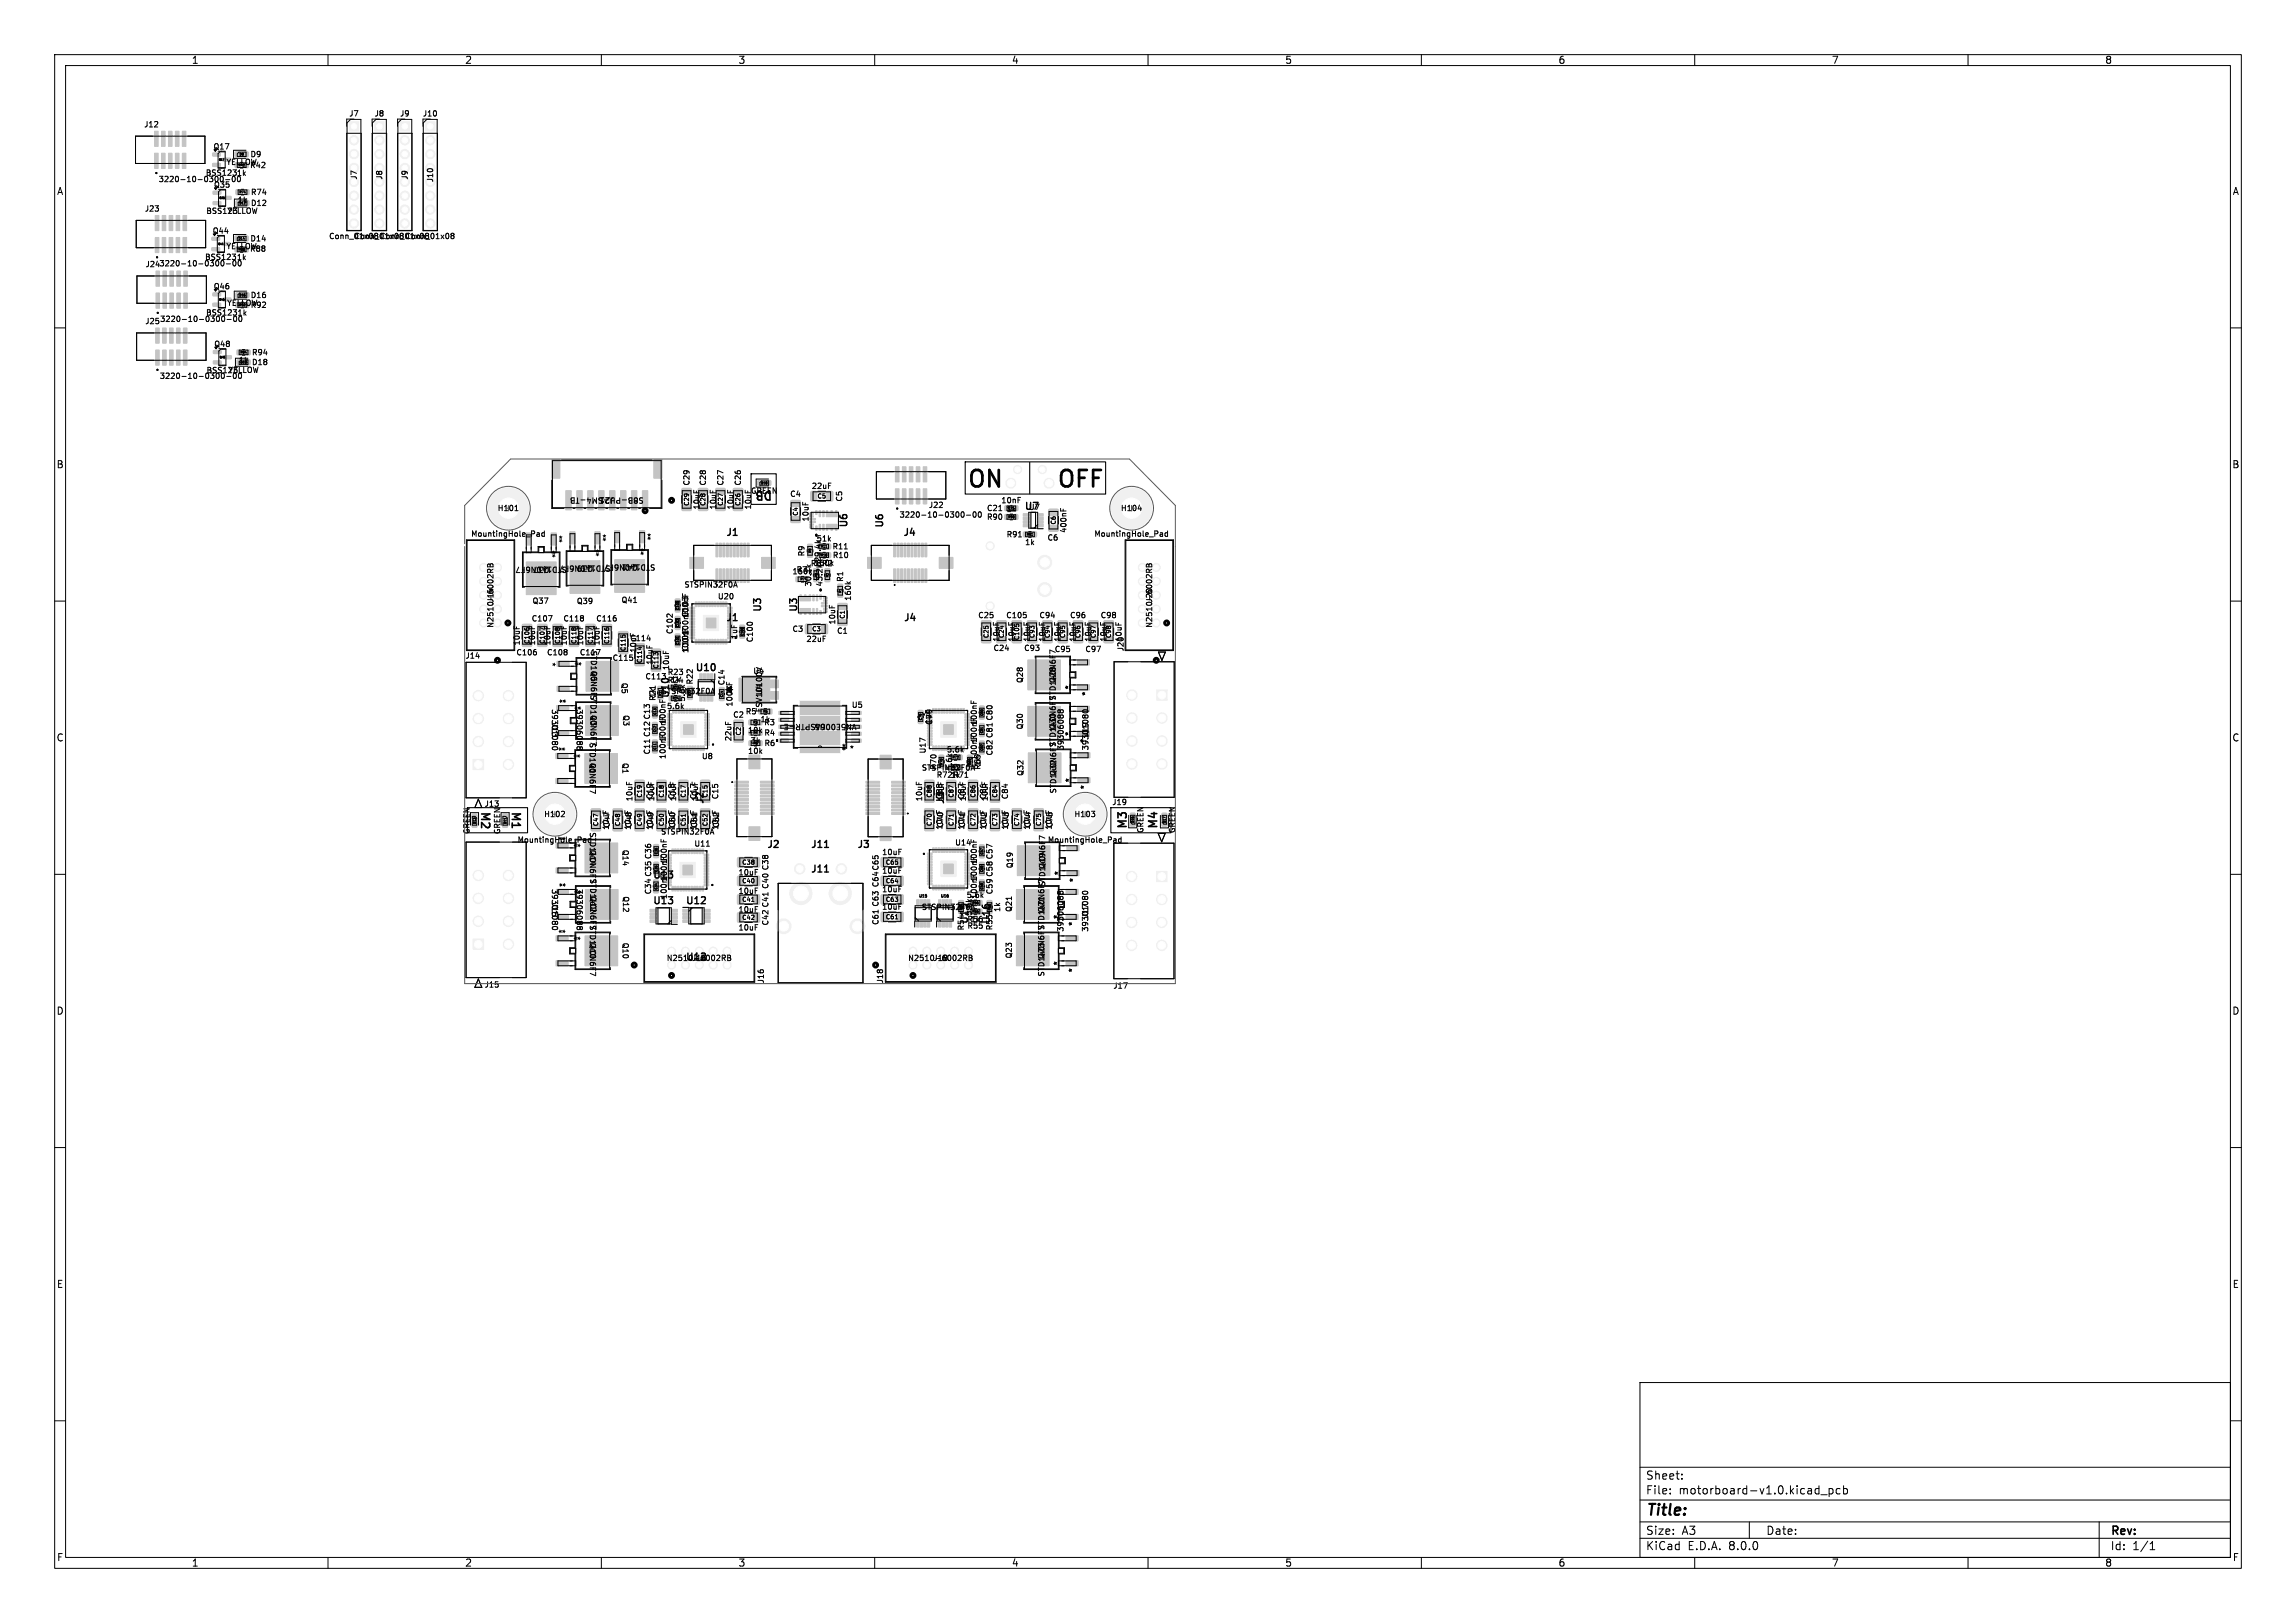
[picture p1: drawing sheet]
<svg xmlns="http://www.w3.org/2000/svg" width="420mm" height="297mm" viewBox="0 0 420 297" stroke-linecap="round" stroke-linejoin="round" font-family="sans-serif">
<defs><g id="words">
<g font-size="4.2">
<text x="176.8" y="89.4">ON</text>
<text x="193.2" y="89.4">OFF</text>
</g>
<text font-size="2.8" x="301" y="277.9">Title:</text>
<g font-size="2.1">
<text x="141.4" y="89.8" transform="rotate(-180 141.4 89.8)">DB</text>
<text x="87.9" y="148.4" transform="rotate(90 87.9 148.4)">M2</text>
<text x="93.5" y="148.4" transform="rotate(90 93.5 148.4)">M1</text>
<text x="206.2" y="151.8" transform="rotate(-90 206.2 151.8)">M3</text>
<text x="211.8" y="151.8" transform="rotate(-90 211.8 151.8)">M4</text>
<text x="301" y="273.7">File:</text>
<text x="301" y="271">Sheet:</text>
<text x="307.1" y="273.7">motorboard-v1.0.kicad_pcb</text>
<text x="301" y="281.1">Size:</text>
<text x="307.6" y="281.1">A3</text>
<text x="323" y="281.1">Date:</text>
<text x="386" y="281.3">Rev:</text>
<text x="301" y="283.9">KiCad</text>
<text x="308.7" y="283.9">E.D.A.</text>
<text x="316.3" y="283.9">8.0.0</text>
<text x="386" y="283.9">Id:</text>
<text x="390.1" y="283.9">1/1</text>
</g>
<g font-size="1.8">
<text x="35" y="11.9">1</text>
<text x="85" y="11.9">2</text>
<text x="135" y="11.9">3</text>
<text x="185" y="11.9">4</text>
<text x="235" y="11.9">5</text>
<text x="285" y="11.9">6</text>
<text x="335" y="11.9">7</text>
<text x="385" y="11.9">8</text>
<text x="10.3" y="35.9">A</text>
<text x="408.3" y="35.9">A</text>
<text x="10.3" y="85.9">B</text>
<text x="408.2" y="85.9">B</text>
<text x="187.2" y="93.6">U7</text>
<text x="132.7" y="98.4">J1</text>
<text x="155.3" y="96.7" transform="rotate(-90 155.3 96.7)">U6</text>
<text x="161.9" y="96.8" transform="rotate(-90 161.9 96.8)">U6</text>
<text x="165.1" y="98.4">J4</text>
<text x="139.6" y="112.2" transform="rotate(-90 139.6 112.2)">U3</text>
<text x="146.2" y="112.2" transform="rotate(-90 146.2 112.2)">U3</text>
<text x="132.7" y="114">J1</text>
<text x="165.2" y="114">J4</text>
<text x="127" y="123.2">U10</text>
<text x="122.7" y="127.9" transform="rotate(-90 122.7 127.9)">U10</text>
<text x="10.3" y="135.9">C</text>
<text x="408.2" y="135.9">C</text>
<text x="129" y="147.3" transform="rotate(-90 129 147.3)">J2</text>
<text x="173" y="147.4" transform="rotate(-90 173 147.4)">J3</text>
<text x="140.2" y="155.5">J2</text>
<text x="148.2" y="155.5">J11</text>
<text x="156.7" y="155.5">J3</text>
<text x="119.3" y="161.1">U13</text>
<text x="148.2" y="160">J11</text>
<text x="119.3" y="165.8">U13</text>
<text x="125.3" y="165.8">U12</text>
<text x="177.4" y="169.3" transform="rotate(-90 177.4 169.3)">U15</text>
<text x="181.4" y="169.3" transform="rotate(-90 181.4 169.3)">U16</text>
<text x="125.3" y="176.1">U12</text>
<text x="10.3" y="185.9">D</text>
<text x="408.2" y="185.9">D</text>
<text x="10.3" y="235.9">E</text>
<text x="408.3" y="235.9">E</text>
<text x="10.3" y="285.9">F</text>
<text x="35" y="286.9">1</text>
<text x="85" y="286.9">2</text>
<text x="135" y="286.9">3</text>
<text x="185" y="286.9">4</text>
<text x="235" y="286.9">5</text>
<text x="285" y="286.9">6</text>
<text x="335" y="286.9">7</text>
<text x="385" y="286.9">8</text>
<text x="408.3" y="285.9">F</text>
</g>
<g font-size="1.4">
<text x="26.3" y="23.5">J12</text>
<text x="63.8" y="21.5">J7</text>
<text x="68.4" y="21.5">J8</text>
<text x="73.1" y="21.5">J9</text>
<text x="77.2" y="21.5">J10</text>
<text x="38.9" y="27.6">Q17</text>
<text x="45.7" y="29">D9</text>
<text x="28.9" y="33.5">3220-10-0300-00</text>
<text x="37.5" y="32.4">BSS123</text>
<text x="39" y="34.5">Q35</text>
<text x="41.3" y="30.4">YELLOW</text>
<text x="43.2" y="32.4">1k</text>
<text x="45.6" y="31">R42</text>
<text x="45.8" y="35.9">R74</text>
<text x="65.5" y="33" transform="rotate(-90 65.5 33)">J7</text>
<text x="70.1" y="33" transform="rotate(-90 70.1 33)">J8</text>
<text x="74.8" y="33" transform="rotate(-90 74.8 33)">J9</text>
<text x="79.4" y="33.5" transform="rotate(-90 79.4 33.5)">J10</text>
<text x="26.4" y="38.9">J23</text>
<text x="37.6" y="39.3">BSS123</text>
<text x="41.5" y="39.3">YELLOW</text>
<text x="43.4" y="37.3">1k</text>
<text x="45.8" y="37.9">D12</text>
<text x="37.4" y="47.8">BSS123</text>
<text x="38.8" y="43">Q44</text>
<text x="41.3" y="45.8">YELLOW</text>
<text x="43.2" y="47.8">1k</text>
<text x="45.6" y="46.3">R88</text>
<text x="45.7" y="44.4">D14</text>
<text x="60.1" y="44">Conn_01x08</text>
<text x="64.7" y="44">Conn_01x08</text>
<text x="69.4" y="44">Conn_01x08</text>
<text x="74" y="44">Conn_01x08</text>
<text x="26.5" y="49.1">J24</text>
<text x="29" y="48.9">3220-10-0300-00</text>
<text x="39" y="53.1">Q46</text>
<text x="26.5" y="59.5">J25</text>
<text x="29.2" y="59.1">3220-10-0300-00</text>
<text x="37.6" y="57.9">BSS123</text>
<text x="41.4" y="56.2">YELLOW</text>
<text x="43.3" y="58">1k</text>
<text x="45.7" y="54.7">D16</text>
<text x="45.7" y="56.5">R92</text>
<text x="39.1" y="63.7">Q48</text>
<text x="46" y="65.2">R94</text>
<text x="29.1" y="69.5">3220-10-0300-00</text>
<text x="37.7" y="68.5">BSS123</text>
<text x="41.6" y="68.4">YELLOW</text>
<text x="43.5" y="66.6">1k</text>
<text x="46" y="67">D18</text>
<text x="126.3" y="89" transform="rotate(-90 126.3 89)">C29</text>
<text x="129.3" y="89" transform="rotate(-90 129.3 89)">C28</text>
<text x="132.5" y="89" transform="rotate(-90 132.5 89)">C27</text>
<text x="135.7" y="89" transform="rotate(-90 135.7 89)">C26</text>
<text x="148.4" y="89.7">22uF</text>
<text x="112.5" y="90.8" transform="rotate(-180 112.5 90.8)">J21</text>
<text x="117.9" y="90.8" transform="rotate(-180 117.9 90.8)">S8B-PH-SM4-TB</text>
<text x="128.2" y="93.4" transform="rotate(-90 128.2 93.4)">10uF</text>
<text x="131.2" y="93.4" transform="rotate(-90 131.2 93.4)">10uF</text>
<text x="134.4" y="93.4" transform="rotate(-90 134.4 93.4)">10uF</text>
<text x="137.2" y="90.6">GREEN</text>
<text x="137.6" y="93.4" transform="rotate(-90 137.6 93.4)">10uF</text>
<text x="144.4" y="91.1">C4</text>
<text x="148.1" y="95.6" transform="rotate(-90 148.1 95.6)">10uF</text>
<text x="154.2" y="91.9" transform="rotate(-90 154.2 91.9)">C5</text>
<text x="164.4" y="94.9">3220-10-0300-00</text>
<text x="169.8" y="93.2">J22</text>
<text x="180.4" y="95.3">R90</text>
<text x="180.4" y="93.7">C21</text>
<text x="183" y="92.3">10nF</text>
<text x="184" y="93.9">1k</text>
<text x="188.1" y="93.5">U7</text>
<text x="86.1" y="98.4">MountingHole_Pad</text>
<text x="102.1" y="99.4">*</text>
<text x="108.8" y="101.9">*</text>
<text x="111.1" y="97.7" transform="rotate(-180 111.1 97.7)">*</text>
<text x="117" y="101.7">*</text>
<text x="119.2" y="97.5" transform="rotate(-180 119.2 97.5)">*</text>
<text x="147.3" y="101.9" transform="rotate(-90 147.3 101.9)">R9</text>
<text x="149.3" y="99.3">51k</text>
<text x="152.2" y="100.7">R11</text>
<text x="184" y="98.5">R91</text>
<text x="187.4" y="100">1k</text>
<text x="191.5" y="99.1">C6</text>
<text x="195.3" y="97.6" transform="rotate(-90 195.3 97.6)">400nF</text>
<text x="200.1" y="98.4">MountingHole_Pad</text>
<text x="100.6" y="103.5" transform="rotate(-180 100.6 103.5)">Q37</text>
<text x="100.8" y="102.1">*</text>
<text x="108.6" y="103.3" transform="rotate(-180 108.6 103.3)">Q39</text>
<text x="111.8" y="103.3" transform="rotate(-180 111.8 103.3)">STD140N6F7STD140N6F7</text>
<text x="116.8" y="103.1" transform="rotate(-180 116.8 103.1)">Q41</text>
<text x="120" y="103.1" transform="rotate(-180 120 103.1)">STD140N6F7</text>
<text x="125.1" y="107.7">STSPIN32F0A</text>
<text x="144.8" y="105.3">160k</text>
<text x="145.6" y="105">R7</text>
<text x="148.2" y="103.8">R8 R2</text>
<text x="148.6" y="107.4" transform="rotate(-90 148.6 107.4)">30.1k</text>
<text x="148.8" y="103.8">160k</text>
<text x="150.3" y="103" transform="rotate(-90 150.3 103)">29.4k</text>
<text x="150.6" y="107.4" transform="rotate(-90 150.6 107.4)">43.2k</text>
<text x="152.2" y="102.3">R10</text>
<text x="154.4" y="106.6" transform="rotate(-90 154.4 106.6)">R1</text>
<text x="90.5" y="110.4" transform="rotate(-90 90.5 110.4)">J14</text>
<text x="97.1" y="113.9">C107</text>
<text x="97.3" y="110.7">Q37</text>
<text x="102.9" y="113.9">C118</text>
<text x="105.4" y="110.7">Q39</text>
<text x="108.9" y="113.9">C116</text>
<text x="113.6" y="110.5">Q41</text>
<text x="126.1" y="113.2" transform="rotate(-90 126.1 113.2)">100nF</text>
<text x="131.2" y="109.9">U20</text>
<text x="155.9" y="110.1" transform="rotate(-90 155.9 110.1)">160k</text>
<text x="178.8" y="113.3">C25</text>
<text x="183.9" y="113.3">C105</text>
<text x="190" y="113.3">C94</text>
<text x="195.6" y="113.3">C96</text>
<text x="201.2" y="113.3">C98</text>
<text x="211" y="110.4" transform="rotate(-90 211 110.4)">J2</text>
<text x="90.5" y="115" transform="rotate(-90 90.5 115)">N2510-6002RB</text>
<text x="95.3" y="118.2" transform="rotate(-90 95.3 118.2)">10uF</text>
<text x="98.1" y="118.2" transform="rotate(-90 98.1 118.2)">10uF</text>
<text x="100.9" y="118.2" transform="rotate(-90 100.9 118.2)">10uF</text>
<text x="103.9" y="118.2" transform="rotate(-90 103.9 118.2)">10uF</text>
<text x="106.9" y="118.2" transform="rotate(-90 106.9 118.2)">10uF</text>
<text x="107.9" y="118.9" transform="rotate(90 107.9 118.9)">STD140N6F7STD140N6F7</text>
<text x="109.9" y="118.2" transform="rotate(-90 109.9 118.2)">10uF</text>
<text x="115.1" y="117.5">C114</text>
<text x="116.6" y="119.6" transform="rotate(-90 116.6 119.6)">10uF</text>
<text x="123.3" y="116.2" transform="rotate(-90 123.3 116.2)">C102</text>
<text x="126.1" y="119.3" transform="rotate(-90 126.1 119.3)">C101100nFC103</text>
<text x="126.1" y="119.6" transform="rotate(-90 126.1 119.6)">100nF</text>
<text x="135.1" y="117.1" transform="rotate(-90 135.1 117.1)">1uF</text>
<text x="137.9" y="117.7" transform="rotate(-90 137.9 117.7)">C100</text>
<text x="144.8" y="115.8">C3</text>
<text x="147.4" y="117.7">22uF</text>
<text x="153" y="114.4" transform="rotate(-90 153 114.4)">10uF</text>
<text x="153" y="116.2">C1</text>
<text x="181.6" y="119.3">C24</text>
<text x="183" y="117.6" transform="rotate(-90 183 117.6)">10uF</text>
<text x="185.8" y="117.6" transform="rotate(-90 185.8 117.6)">10uF</text>
<text x="187.2" y="119.3">C93</text>
<text x="188.6" y="117.6" transform="rotate(-90 188.6 117.6)">10uF</text>
<text x="191.4" y="117.6" transform="rotate(-90 191.4 117.6)">10uF</text>
<text x="192.8" y="119.5">C95</text>
<text x="194.2" y="117.6" transform="rotate(-90 194.2 117.6)">10uF</text>
<text x="197" y="117.6" transform="rotate(-90 197 117.6)">10uF</text>
<text x="198.4" y="119.5">C97</text>
<text x="199.8" y="117.6" transform="rotate(-90 199.8 117.6)">10uF</text>
<text x="202.6" y="117.6" transform="rotate(-90 202.6 117.6)">10uF</text>
<text x="205.4" y="117.6" transform="rotate(-90 205.4 117.6)">10uF</text>
<text x="205.7" y="119.3" transform="rotate(-90 205.7 119.3)">J20</text>
<text x="211" y="115" transform="rotate(-90 211 115)">N2510-6002RB</text>
<text x="85" y="120.7">J14</text>
<text x="94.3" y="120.1">C106</text>
<text x="99.9" y="120.1">C108</text>
<text x="100.3" y="121.1" transform="rotate(90 100.3 121.1)">*</text>
<text x="105.9" y="120.1">C117</text>
<text x="106.5" y="122" transform="rotate(-90 106.5 122)">*</text>
<text x="107.9" y="122.6" transform="rotate(90 107.9 122.6)">Q5</text>
<text x="111.9" y="121.1">C115</text>
<text x="113.5" y="124.8" transform="rotate(90 113.5 124.8)">Q5</text>
<text x="117.9" y="124.5">C113</text>
<text x="119.6" y="121.8" transform="rotate(-90 119.6 121.8)">10uF</text>
<text x="122" y="123.7">R23</text>
<text x="122" y="125.2">R24</text>
<text x="122.6" y="122.8" transform="rotate(-90 122.6 122.8)">10uF</text>
<text x="122.6" y="125.1">1k</text>
<text x="126.9" y="125.4" transform="rotate(-90 126.9 125.4)">R22</text>
<text x="132.7" y="125.5" transform="rotate(-90 132.7 125.5)">C14</text>
<text x="137.7" y="123.5">U4</text>
<text x="187.3" y="125.1" transform="rotate(-90 187.3 125.1)">Q28</text>
<text x="193.3" y="125.1" transform="rotate(-90 193.3 125.1)">Q28</text>
<text x="100.7" y="129.7" transform="rotate(90 100.7 129.7)">39301080</text>
<text x="103.7" y="128.8" transform="rotate(-90 103.7 128.8)">*</text>
<text x="105" y="129.1" transform="rotate(90 105 129.1)">*39306088</text>
<text x="106.4" y="130.1" transform="rotate(-90 106.4 130.1)">*</text>
<text x="107.8" y="130.7" transform="rotate(90 107.8 130.7)">Q3</text>
<text x="113.8" y="130.7" transform="rotate(90 113.8 130.7)">Q3</text>
<text x="120.1" y="127.8" transform="rotate(-90 120.1 127.8)">1k</text>
<text x="120.1" y="128.4" transform="rotate(-90 120.1 128.4)">R21</text>
<text x="120.9" y="127.2">STSPIN32F0A</text>
<text x="121.9" y="130">5.6k</text>
<text x="125.5" y="128.5" transform="rotate(-90 125.5 128.5)">5.6k</text>
<text x="134" y="131.5">C2</text>
<text x="134.2" y="129.4" transform="rotate(-90 134.2 129.4)">100nF</text>
<text x="136.3" y="130.9">R5</text>
<text x="139.6" y="130.5" transform="rotate(-90 139.6 130.5)">FSV10100V</text>
<text x="139.6" y="127.3" transform="rotate(-90 139.6 127.3)">U4</text>
<text x="155.7" y="129.7">U5</text>
<text x="193.3" y="128.3" transform="rotate(-90 193.3 128.3)">STD140N6F7</text>
<text x="196.2" y="126.3" transform="rotate(-90 196.2 126.3)">*</text>
<text x="199.3" y="127.5" transform="rotate(-90 199.3 127.5)">*</text>
<text x="100.7" y="132.1" transform="rotate(90 100.7 132.1)">J13</text>
<text x="102.1" y="136.6" transform="rotate(90 102.1 136.6)">*</text>
<text x="107.7" y="135.8" transform="rotate(90 107.7 135.8)">STD140N6F7</text>
<text x="122" y="135.8" transform="rotate(-90 122 135.8)">100nF</text>
<text x="122" y="132.6" transform="rotate(-90 122 132.6)">100nF</text>
<text x="134" y="135.8" transform="rotate(-90 134 135.8)">22uF</text>
<text x="136.7" y="134.4">10k</text>
<text x="137.2" y="136.3">3k</text>
<text x="139" y="132.4">1k</text>
<text x="139.7" y="132.9">R3</text>
<text x="139.7" y="134.8">R4</text>
<text x="139.7" y="136.7">R6</text>
<text x="151.1" y="132.3" transform="rotate(-180 151.1 132.3)">U5</text>
<text x="153.9" y="137.4">* *</text>
<text x="154.9" y="136" transform="rotate(-180 154.9 136)">*</text>
<text x="156.8" y="132.3" transform="rotate(-180 156.8 132.3)">VN5E006ASPTR-E</text>
<text x="170.6" y="132.7" transform="rotate(-90 170.6 132.7)">1uF</text>
<text x="173.1" y="137.9">5.6k</text>
<text x="178.9" y="136" transform="rotate(-90 178.9 136)">100nF</text>
<text x="178.9" y="132.8" transform="rotate(-90 178.9 132.8)">100nF</text>
<text x="187.3" y="133.6" transform="rotate(-90 187.3 133.6)">Q30</text>
<text x="193.3" y="136.8" transform="rotate(-90 193.3 136.8)">STD140N6F7</text>
<text x="193.3" y="133.6" transform="rotate(-90 193.3 133.6)">Q30</text>
<text x="194.8" y="137.4" transform="rotate(-90 194.8 137.4)">39306088</text>
<text x="196.2" y="134.8" transform="rotate(-90 196.2 134.8)">*</text>
<text x="198.9" y="136.1" transform="rotate(-90 198.9 136.1)">*</text>
<text x="199.3" y="137.4" transform="rotate(-90 199.3 137.4)">39301080</text>
<text x="199.3" y="135" transform="rotate(-90 199.3 135)">J 9</text>
<text x="106.3" y="138.8" transform="rotate(-90 106.3 138.8)">*</text>
<text x="107.7" y="139.5" transform="rotate(90 107.7 139.5)">Q1</text>
<text x="113.7" y="139.5" transform="rotate(90 113.7 139.5)">Q1</text>
<text x="119.1" y="138.2" transform="rotate(-90 119.1 138.2)">C11 C12 C13</text>
<text x="122" y="139" transform="rotate(-90 122 139)">100nF</text>
<text x="128.3" y="139.1">U8</text>
<text x="136.7" y="138.2">10k</text>
<text x="168.5" y="141.2">STSPIN32F0A</text>
<text x="169.5" y="138" transform="rotate(-90 169.5 138)">U17</text>
<text x="171.2" y="142.5">R721k</text>
<text x="171.5" y="141" transform="rotate(-90 171.5 141)">R70</text>
<text x="174.2" y="142.5">R71</text>
<text x="174.4" y="141.1" transform="rotate(-90 174.4 141.1)">5.6k</text>
<text x="178.9" y="139.2" transform="rotate(-90 178.9 139.2)">100nF</text>
<text x="179.6" y="141" transform="rotate(-90 179.6 141)">R69</text>
<text x="179.6" y="140.4" transform="rotate(-90 179.6 140.4)">1k</text>
<text x="181.8" y="138.4" transform="rotate(-90 181.8 138.4)">C82 C81 C80</text>
<text x="187.4" y="142.1" transform="rotate(-90 187.4 142.1)">Q32</text>
<text x="193.4" y="142.1" transform="rotate(-90 193.4 142.1)">Q32</text>
<text x="196.2" y="143.3" transform="rotate(-90 196.2 143.3)">*</text>
<text x="88.5" y="147.8">J13</text>
<text x="115.9" y="146.8" transform="rotate(-90 115.9 146.8)">10uF</text>
<text x="119.6" y="146.4" transform="rotate(-90 119.6 146.4)">C19</text>
<text x="123.6" y="146.4" transform="rotate(-90 123.6 146.4)">C18</text>
<text x="127.6" y="146.4" transform="rotate(-90 127.6 146.4)">C17</text>
<text x="131.6" y="146.4" transform="rotate(-90 131.6 146.4)">C15</text>
<text x="168.9" y="146.8" transform="rotate(-90 168.9 146.8)">10uF</text>
<text x="172.6" y="146.4" transform="rotate(-90 172.6 146.4)">C88</text>
<text x="176.6" y="146.4" transform="rotate(-90 176.6 146.4)">C87</text>
<text x="180.6" y="146.4" transform="rotate(-90 180.6 146.4)">C86</text>
<text x="184.6" y="146.4" transform="rotate(-90 184.6 146.4)">C84</text>
<text x="193.4" y="145.3" transform="rotate(-90 193.4 145.3)">STD140N6F7</text>
<text x="199" y="144.6" transform="rotate(-90 199 144.6)">*</text>
<text x="203.3" y="147.5">J19</text>
<text x="86.1" y="152.8" transform="rotate(-90 86.1 152.8)">GREEN</text>
<text x="91.7" y="152.8" transform="rotate(-90 91.7 152.8)">GREEN</text>
<text x="94.6" y="154.4">MountingHole_Pad</text>
<text x="103.5" y="153.9" transform="rotate(-90 103.5 153.9)">*</text>
<text x="106.3" y="155.2" transform="rotate(-90 106.3 155.2)">*</text>
<text x="107.7" y="152.2" transform="rotate(90 107.7 152.2)">STD140N6F7</text>
<text x="107.7" y="155.4" transform="rotate(90 107.7 155.4)">Q14</text>
<text x="111.7" y="151.6" transform="rotate(-90 111.7 151.6)">C47</text>
<text x="113.7" y="155.4" transform="rotate(90 113.7 155.4)">Q14</text>
<text x="115.7" y="151.6" transform="rotate(-90 115.7 151.6)">C48</text>
<text x="119.7" y="151.6" transform="rotate(-90 119.7 151.6)">C49</text>
<text x="120.8" y="152.9">STSPIN32F0A</text>
<text x="123.6" y="152" transform="rotate(-90 123.6 152)">10uF</text>
<text x="123.7" y="151.6" transform="rotate(-90 123.7 151.6)">C50</text>
<text x="126.9" y="155.1">U11</text>
<text x="127.6" y="152" transform="rotate(-90 127.6 152)">10uF</text>
<text x="127.7" y="151.6" transform="rotate(-90 127.7 151.6)">C51</text>
<text x="131.7" y="151.6" transform="rotate(-90 131.7 151.6)">C52</text>
<text x="172.7" y="151.6" transform="rotate(-90 172.7 151.6)">C70</text>
<text x="174.6" y="154.9">U14</text>
<text x="176.6" y="152" transform="rotate(-90 176.6 152)">10uF</text>
<text x="176.7" y="151.6" transform="rotate(-90 176.7 151.6)">C71</text>
<text x="180.7" y="151.6" transform="rotate(-90 180.7 151.6)">C72</text>
<text x="184.7" y="151.6" transform="rotate(-90 184.7 151.6)">C73</text>
<text x="188.7" y="151.6" transform="rotate(-90 188.7 151.6)">C74</text>
<text x="191.6" y="154.4">MountingHole_Pad</text>
<text x="192.7" y="151.6" transform="rotate(-90 192.7 151.6)">C75</text>
<text x="209.4" y="152.6" transform="rotate(-90 209.4 152.6)">GREEN</text>
<text x="215.2" y="152.6" transform="rotate(-90 215.2 152.6)">GREEN</text>
<text x="107.8" y="160.7" transform="rotate(90 107.8 160.7)">STD140N6F7</text>
<text x="122.2" y="161.4" transform="rotate(-90 122.2 161.4)">100nF</text>
<text x="122.2" y="158.2" transform="rotate(-90 122.2 158.2)">100nF</text>
<text x="135" y="160.4">10uF</text>
<text x="161.2" y="156.7">10uF</text>
<text x="161.2" y="160.1">10uF</text>
<text x="178.9" y="161.4" transform="rotate(-90 178.9 161.4)">100nF</text>
<text x="178.9" y="158.2" transform="rotate(-90 178.9 158.2)">100nF</text>
<text x="185.5" y="159" transform="rotate(-90 185.5 159)">Q19</text>
<text x="191.4" y="159.1" transform="rotate(-90 191.4 159.1)">Q19</text>
<text x="194.2" y="160.3" transform="rotate(-90 194.2 160.3)">*</text>
<text x="197" y="161.6" transform="rotate(-90 197 161.6)">*</text>
<text x="100.7" y="162.6" transform="rotate(90 100.7 162.6)">39301080</text>
<text x="100.7" y="165" transform="rotate(90 100.7 165)">J 5</text>
<text x="103.6" y="162.5" transform="rotate(-90 103.6 162.5)">*</text>
<text x="105.3" y="162.6" transform="rotate(90 105.3 162.6)">39306088</text>
<text x="106.4" y="163.7" transform="rotate(-90 106.4 163.7)">*</text>
<text x="107.8" y="163.9" transform="rotate(90 107.8 163.9)">Q12</text>
<text x="113.8" y="163.9" transform="rotate(90 113.8 163.9)">Q12</text>
<text x="119.3" y="163.8" transform="rotate(-90 119.3 163.8)">C34 C35 C36</text>
<text x="122.2" y="164.6" transform="rotate(-90 122.2 164.6)">100nF</text>
<text x="135" y="163.8">10uF</text>
<text x="135" y="167.2">10uF</text>
<text x="160.9" y="162.5" transform="rotate(-90 160.9 162.5)">C64 C65</text>
<text x="161.2" y="163.5">10uF</text>
<text x="161.2" y="166.7">10uF</text>
<text x="168.5" y="166.7">STSPIN32F0A</text>
<text x="176.7" y="164.5">5.6k</text>
<text x="178" y="167.7" transform="rotate(-90 178 167.7)">5.6k</text>
<text x="178.9" y="164.6" transform="rotate(-90 178.9 164.6)">100nF</text>
<text x="181.8" y="163.8" transform="rotate(-90 181.8 163.8)">C59 C58 C57</text>
<text x="183.2" y="167" transform="rotate(-90 183.2 167)">1k</text>
<text x="185.3" y="167" transform="rotate(-90 185.3 167)">Q21</text>
<text x="191.2" y="167.1" transform="rotate(-90 191.2 167.1)">Q21</text>
<text x="103.5" y="170.9" transform="rotate(-90 103.5 170.9)">*</text>
<text x="106.3" y="172.2" transform="rotate(-90 106.3 172.2)">*</text>
<text x="107.7" y="169.2" transform="rotate(90 107.7 169.2)">STD140N6F7</text>
<text x="107.7" y="172.4" transform="rotate(90 107.7 172.4)">Q10</text>
<text x="113.7" y="172.4" transform="rotate(90 113.7 172.4)">Q10</text>
<text x="135" y="170.5">10uF</text>
<text x="140.8" y="169.5" transform="rotate(-90 140.8 169.5)">C42 C41 C40 C38</text>
<text x="160.9" y="169.4" transform="rotate(-90 160.9 169.4)">C61 C63</text>
<text x="176.5" y="170.4" transform="rotate(-90 176.5 170.4)">R54</text>
<text x="176.8" y="170.1">R55</text>
<text x="176.8" y="168.9">R56</text>
<text x="177.4" y="169">1k</text>
<text x="181.7" y="170.4" transform="rotate(-90 181.7 170.4)">R53</text>
<text x="191.2" y="170.3" transform="rotate(-90 191.2 170.3)">STD140N6F7STD140N6F7</text>
<text x="194.1" y="168.3" transform="rotate(-90 194.1 168.3)">*</text>
<text x="194.7" y="170.6" transform="rotate(-90 194.7 170.6)">39306088</text>
<text x="196.8" y="169.6" transform="rotate(-90 196.8 169.6)">*</text>
<text x="199.3" y="170.6" transform="rotate(-90 199.3 170.6)">39301080</text>
<text x="199.3" y="168.2" transform="rotate(-90 199.3 168.2)">J 7</text>
<text x="121.8" y="176.1">N2510-6002RB</text>
<text x="126.5" y="176.1">J16</text>
<text x="166" y="176.1">N2510-6002RB</text>
<text x="170.6" y="176.1">J18</text>
<text x="185.3" y="175.5" transform="rotate(-90 185.3 175.5)">Q23</text>
<text x="191.2" y="178.8" transform="rotate(-90 191.2 178.8)">STD140N6F7</text>
<text x="191.2" y="175.6" transform="rotate(-90 191.2 175.6)">Q23</text>
<text x="194.1" y="176.8" transform="rotate(-90 194.1 176.8)">*</text>
<text x="196.8" y="178.1" transform="rotate(-90 196.8 178.1)">*</text>
<text x="88.5" y="180.9">J15</text>
<text x="139.9" y="180.1" transform="rotate(-90 139.9 180.1)">J16</text>
<text x="161.7" y="180.1" transform="rotate(-90 161.7 180.1)">J18</text>
<text x="203.5" y="181.1">J17</text>
</g>
<g font-size="1.4" fill="#575757">
<text x="90.9" y="93.7">H101</text>
<text x="204.9" y="93.7">H104</text>
<text x="99.4" y="149.7">H102</text>
<text x="196.4" y="149.7">H103</text>
</g>
<g font-size="1.1">
<text x="126.2" y="92.7" transform="rotate(-90 126.2 92.7)">C29</text>
<text x="129.2" y="92.7" transform="rotate(-90 129.2 92.7)">C28</text>
<text x="132.4" y="92.7" transform="rotate(-90 132.4 92.7)">C27</text>
<text x="135.6" y="92.7" transform="rotate(-90 135.6 92.7)">C26</text>
<text x="146.1" y="94.5" transform="rotate(-90 146.1 94.5)">C4</text>
<text x="149.4" y="91.4">C5</text>
<text x="193.3" y="96.1" transform="rotate(-90 193.3 96.1)">C6</text>
<text x="154.7" y="113.3" transform="rotate(-90 154.7 113.3)">C1</text>
<text x="97" y="117.9" transform="rotate(-90 97 117.9)">C106</text>
<text x="99.8" y="117.9" transform="rotate(-90 99.8 117.9)">C107</text>
<text x="102.6" y="117.9" transform="rotate(-90 102.6 117.9)">C108</text>
<text x="105.6" y="117.9" transform="rotate(-90 105.6 117.9)">C118</text>
<text x="108.6" y="117.9" transform="rotate(-90 108.6 117.9)">C117</text>
<text x="111.6" y="117.9" transform="rotate(-90 111.6 117.9)">C116</text>
<text x="114.6" y="119.2" transform="rotate(-90 114.6 119.2)">C115</text>
<text x="148.5" y="115.7">C3</text>
<text x="181" y="116.9" transform="rotate(-90 181 116.9)">C25</text>
<text x="183.8" y="116.9" transform="rotate(-90 183.8 116.9)">C24</text>
<text x="186.6" y="117.2" transform="rotate(-90 186.6 117.2)">C105</text>
<text x="189.4" y="116.9" transform="rotate(-90 189.4 116.9)">C93</text>
<text x="192.2" y="116.9" transform="rotate(-90 192.2 116.9)">C94</text>
<text x="195" y="116.9" transform="rotate(-90 195 116.9)">C95</text>
<text x="197.8" y="116.9" transform="rotate(-90 197.8 116.9)">C96</text>
<text x="200.6" y="116.9" transform="rotate(-90 200.6 116.9)">C97</text>
<text x="203.4" y="116.9" transform="rotate(-90 203.4 116.9)">C98</text>
<text x="117.6" y="121.4" transform="rotate(-90 117.6 121.4)">C114</text>
<text x="120.6" y="122.4" transform="rotate(-90 120.6 122.4)">C113</text>
<text x="135.7" y="134.7" transform="rotate(-90 135.7 134.7)">C2</text>
<text x="117.6" y="146.1" transform="rotate(-90 117.6 146.1)">C19</text>
<text x="121.6" y="146.1" transform="rotate(-90 121.6 146.1)">C18</text>
<text x="125.6" y="146.1" transform="rotate(-90 125.6 146.1)">C17</text>
<text x="129.6" y="146.1" transform="rotate(-90 129.6 146.1)">C15</text>
<text x="170.6" y="146.1" transform="rotate(-90 170.6 146.1)">C88</text>
<text x="174.6" y="146.1" transform="rotate(-90 174.6 146.1)">C87</text>
<text x="178.6" y="146.1" transform="rotate(-90 178.6 146.1)">C86</text>
<text x="182.6" y="146.1" transform="rotate(-90 182.6 146.1)">C84</text>
<text x="109.6" y="151.3" transform="rotate(-90 109.6 151.3)">C47</text>
<text x="113.6" y="151.3" transform="rotate(-90 113.6 151.3)">C48</text>
<text x="117.6" y="151.3" transform="rotate(-90 117.6 151.3)">C49</text>
<text x="121.6" y="151.3" transform="rotate(-90 121.6 151.3)">C50</text>
<text x="125.6" y="151.3" transform="rotate(-90 125.6 151.3)">C51</text>
<text x="129.6" y="151.3" transform="rotate(-90 129.6 151.3)">C52</text>
<text x="170.6" y="151.3" transform="rotate(-90 170.6 151.3)">C70</text>
<text x="174.6" y="151.3" transform="rotate(-90 174.6 151.3)">C71</text>
<text x="178.6" y="151.3" transform="rotate(-90 178.6 151.3)">C72</text>
<text x="182.6" y="151.3" transform="rotate(-90 182.6 151.3)">C73</text>
<text x="186.6" y="151.3" transform="rotate(-90 186.6 151.3)">C74</text>
<text x="190.6" y="151.3" transform="rotate(-90 190.6 151.3)">C75</text>
<text x="135.7" y="161.8">C40</text>
<text x="135.7" y="158.4">C38</text>
<text x="161.9" y="158.4">C65</text>
<text x="161.9" y="161.8">C64</text>
<text x="135.7" y="165.2">C41</text>
<text x="161.9" y="165.2">C63</text>
<text x="135.7" y="168.5">C42</text>
<text x="161.9" y="168.4">C61</text>
</g>
<g font-size=".7">
<text x="168" y="164.4">U15</text>
<text x="172" y="164.4">U16</text>
</g>
<g font-size=".6">
<text x="43.8" y="28.5">D9</text>
<text x="43.6" y="30.5">R42</text>
<text x="43.7" y="35.5">R74</text>
<text x="43.7" y="37.5">D12</text>
<text x="43.6" y="43.9">D14</text>
<text x="43.6" y="45.9">R88</text>
<text x="43.7" y="56.1">R92</text>
<text x="43.7" y="54.3">D16</text>
<text x="43.9" y="64.8">R94</text>
<text x="43.9" y="66.6">D18</text>
<text x="139.2" y="88.7">D10</text>
<text x="184.4" y="94.9">R90</text>
<text x="184.4" y="93.3">C21</text>
<text x="148.5" y="101.2" transform="rotate(-90 148.5 101.2)">R9</text>
<text x="150.1" y="100.3">R11</text>
<text x="150.1" y="101.9">R10</text>
<text x="187.8" y="98.1">R91</text>
<text x="146.4" y="106.3">R7</text>
<text x="149.6" y="105.7" transform="rotate(-90 149.6 105.7)">R8</text>
<text x="151.6" y="105.7" transform="rotate(-90 151.6 105.7)">R2</text>
<text x="124.2" y="111.6" transform="rotate(-90 124.2 111.6)">C103</text>
<text x="154" y="108.5" transform="rotate(-90 154 108.5)">R1</text>
<text x="124.2" y="118" transform="rotate(-90 124.2 118)">C101</text>
<text x="124.2" y="114.8" transform="rotate(-90 124.2 114.8)">C102</text>
<text x="136.1" y="116.4" transform="rotate(-90 136.1 116.4)">C100</text>
<text x="120.1" y="130.8" transform="rotate(-90 120.1 130.8)">C13</text>
<text x="121.1" y="127.4" transform="rotate(-90 121.1 127.4)">R21</text>
<text x="123" y="126.1">R23</text>
<text x="123" y="128.1">R24</text>
<text x="126.5" y="127.4" transform="rotate(-90 126.5 127.4)">R22</text>
<text x="132.3" y="127.6" transform="rotate(-90 132.3 127.6)">C14</text>
<text x="139.6" y="130.5">R5</text>
<text x="168.7" y="131.8" transform="rotate(-90 168.7 131.8)">C79</text>
<text x="179.9" y="131" transform="rotate(-90 179.9 131)">C80</text>
<text x="120.1" y="137.2" transform="rotate(-90 120.1 137.2)">C11</text>
<text x="120.1" y="134" transform="rotate(-90 120.1 134)">C12</text>
<text x="137.7" y="132.5">R3</text>
<text x="137.8" y="136.3">R6</text>
<text x="137.8" y="134.4">R4</text>
<text x="179.9" y="137.4" transform="rotate(-90 179.9 137.4)">C82</text>
<text x="179.9" y="134.2" transform="rotate(-90 179.9 134.2)">C81</text>
<text x="172.5" y="140" transform="rotate(-90 172.5 140)">R70</text>
<text x="174.2" y="140.7">R71</text>
<text x="174.2" y="138.9">R72</text>
<text x="177.7" y="140" transform="rotate(-90 177.7 140)">R69</text>
<text x="87.1" y="150.8" transform="rotate(-90 87.1 150.8)">D13</text>
<text x="92.7" y="150.8" transform="rotate(-90 92.7 150.8)">D11</text>
<text x="207.5" y="150.6" transform="rotate(-90 207.5 150.6)">D15</text>
<text x="213.3" y="150.6" transform="rotate(-90 213.3 150.6)">D17</text>
<text x="120.3" y="159.6" transform="rotate(-90 120.3 159.6)">C35</text>
<text x="120.3" y="156.4" transform="rotate(-90 120.3 156.4)">C36</text>
<text x="179.9" y="159.6" transform="rotate(-90 179.9 159.6)">C58</text>
<text x="179.9" y="156.4" transform="rotate(-90 179.9 156.4)">C57</text>
<text x="120.3" y="162.8" transform="rotate(-90 120.3 162.8)">C34</text>
<text x="176.1" y="166.6" transform="rotate(-90 176.1 166.6)">R54</text>
<text x="177.8" y="167.1">R55</text>
<text x="177.8" y="165.5">R56</text>
<text x="179.9" y="162.8" transform="rotate(-90 179.9 162.8)">C59</text>
<text x="181.3" y="166.6" transform="rotate(-90 181.3 166.6)">R53</text>
</g>
<g font-size=".4">
<text x="40" y="29.5">Q17</text>
<text x="40.1" y="36.4">Q35</text>
<text x="39.9" y="44.9">Q44</text>
<text x="40.1" y="55">Q46</text>
<text x="40.2" y="65.6">Q48</text>
</g>
</g></defs>
<g fill="#f0f0f0" stroke="#f0f0f0" stroke-width=".18">
<path d="M124.2 151l1.5-.1 .2 .3v.7l-.3 .2h-1.3l-.2-.3z"/>
<path d="M124.2 148h1.5l.2 .2v.8l-.3 .1h-1.3l-.2-.2z"/>
<path d="M125.8 125.6h.8v.7h-.8z"/>
<path d="M125.8 127.3h.8v.7h-.8z"/>
<path d="M189.8 96h1v.4h-1z"/>
<path d="M189.8 95.3h1v.5h-1z"/>
<path d="M189.8 94.7h1v.4h-1z"/>
<path d="M189.8 94h1v.4h-1z"/>
<path d="M187.2 94h1v.4h-1z"/>
<path d="M187.2 94.7h1v.4h-1z"/>
<path d="M187.2 95.3h1v.5h-1z"/>
<path d="M187.2 96h1v.4h-1z"/>
<path d="M100.8 97.5h1v2.2h-1z"/>
<path d="M96.3 102.8h5.4v6h-5.4z"/>
<path d="M96.2 97.5h1v2.2h-1z"/>
<path d="M173.2 142.8h1.5l.2 .2v.7l-.3 .2h-1.3l-.2-.3z"/>
<path d="M173.2 145.8l1.5-.1 .2 .2v.8l-.3 .2-1.3-.1-.2-.2z"/>
<path d="M150.9 104.1h.9v.7h-.9z"/>
<path d="M150.9 105.7h.9v.7h-.9z"/>
<path d="M197.1 125.3h2.2v1h-2.2z"/>
<path d="M188 120.8h6v5.4h-6z"/>
<path d="M197.1 120.7h2.2v1h-2.2z"/>
<path d="M195 175.8h2.2v1h-2.2z"/>
<path d="M185.9 171.3h6v5.4h-6z"/>
<path d="M195 171.2h2.2v1h-2.2z"/>
<path d="M134.2 92.4l1.5-.1 .2 .2v.8l-.3 .1h-1.3l-.2-.2z"/>
<path d="M134.2 89.4h1.5l.2 .2v.7l-.3 .2h-1.3l-.2-.2z"/>
<path d="M124.1 125.4h.7v.8h-.7z"/>
<path d="M68.6 22.3h1.7v1.7h-1.7z"/>
<path d="M181.2 151l1.5-.1 .2 .3v.7l-.3 .1h-1.3l-.2-.2z"/>
<path d="M181.2 148h1.5l.2 .2v.7l-.3 .2h-1.3l-.2-.2z"/>
<path d="M119.4 130.6h.8v.8h-.8z"/>
<path d="M119.4 129h.8v.8h-.8z"/>
<path d="M86.5 138.9h1.9v2h-1.9z"/>
<path d="M134.9 160.4l.9-.1 .2 .2v1.4l-.1 .2h-.8l-.2-.2z"/>
<path d="M137.9 160.4l.8-.1 .3 .2v1.4l-.2 .2h-.7l-.3-.2z"/>
<path d="M119.6 157.8h.8v.8h-.8z"/>
<path d="M128.8 161.8h.8v.3h-.8z"/>
<path d="M128.8 161.3h.8v.3h-.8z"/>
<path d="M128.8 160.8h.8v.3h-.8z"/>
<path d="M128.8 160.3h.8v.3h-.8z"/>
<path d="M128.8 159.8h.8v.3h-.8z"/>
<path d="M128.8 159.3h.8v.3h-.8z"/>
<path d="M128.8 158.8h.8v.3h-.8z"/>
<path d="M128.8 158.3h.8v.3h-.8z"/>
<path d="M128.8 157.8h.8v.3h-.8z"/>
<path d="M128.8 157.3h.8v.3h-.8z"/>
<path d="M128.8 156.8h.8v.3h-.8z"/>
<path d="M128.8 156.3h.8v.3h-.8z"/>
<path d="M128.4 155.3h.3v.9h-.3z"/>
<path d="M127.9 155.3h.3v.9h-.3z"/>
<path d="M127.4 155.3h.3v.9h-.3z"/>
<path d="M126.9 155.3h.3v.9h-.3z"/>
<path d="M126.4 155.3h.3v.9h-.3z"/>
<path d="M125.9 155.3h.3v.9h-.3z"/>
<path d="M125.4 155.3h.3v.9h-.3z"/>
<path d="M124.9 155.3h.3v.9h-.3z"/>
<path d="M124.4 155.3h.3v.9h-.3z"/>
<path d="M123.9 155.3h.3v.9h-.3z"/>
<path d="M123.4 155.3h.3v.9h-.3z"/>
<path d="M122.9 155.3h.3v.9h-.3z"/>
<path d="M121.9 156.3h.9v.3h-.9z"/>
<path d="M121.9 156.8h.9v.3h-.9z"/>
<path d="M121.9 157.3h.9v.3h-.9z"/>
<path d="M121.9 157.8h.9v.3h-.9z"/>
<path d="M121.9 158.3h.9v.3h-.9z"/>
<path d="M121.9 158.8h.9v.3h-.9z"/>
<path d="M121.9 161.8h.9v.3h-.9z"/>
<path d="M122.9 162.2h.3v.8h-.3z"/>
<path d="M123.4 162.2h.3v.8h-.3z"/>
<path d="M123.9 162.2h.3v.8h-.3z"/>
<path d="M124.4 162.2h.3v.8h-.3z"/>
<path d="M124.9 162.2h.3v.8h-.3z"/>
<path d="M125.4 162.2h.3v.8h-.3z"/>
<path d="M125.9 162.2h.3v.8h-.3z"/>
<path d="M126.4 162.2h.3v.8h-.3z"/>
<path d="M126.9 162.2h.3v.8h-.3z"/>
<path d="M127.4 162.2h.3v.8h-.3z"/>
<path d="M127.9 162.2h.3v.8h-.3z"/>
<path d="M128.4 162.2h.3v.8h-.3z"/>
<path d="M124.4 157.8h2.8v2.8h-2.8z"/>
<path d="M151.3 90l.8-.1 .3 .2v1.3l-.2 .3h-.7l-.3-.2z"/>
<path d="M148.3 90l.9-.1 .2 .2v1.3l-.1 .3h-.8l-.2-.2z"/>
<path d="M113.2 118.6l1.5-.1 .2 .3v.7l-.2 .1h-1.4l-.2-.2z"/>
<path d="M113.2 115.6h1.5l.2 .2v.7l-.2 .2h-1.4l-.2-.2z"/>
<path d="M119.4 133.8h.8v.8h-.8z"/>
<path d="M119.4 132.2h.8v.8h-.8z"/>
<path d="M171.7 168.6h.4v1h-.4z"/>
<path d="M172.3 168.6h.5v1h-.5z"/>
<path d="M173 168.6h.4v1h-.4z"/>
<path d="M173.6 168.6h.5v1h-.5z"/>
<path d="M173.6 164.6h.5v1.1h-.5z"/>
<path d="M173 164.6h.4v1.1h-.4z"/>
<path d="M172.3 164.6h.5v1.1h-.5z"/>
<path d="M171.7 164.6h.4v1.1h-.4z"/>
<path d="M164.2 163.8l.8-.1 .2 .2 .1 1.4-.2 .2h-.8l-.2-.2z"/>
<path d="M161.2 163.8l.8-.1 .3 .2v1.4l-.2 .2h-.7l-.2-.2z"/>
<path d="M151.2 99.6h.7v.8h-.7z"/>
<path d="M149.2 96.3h.3v.8h-.3z"/>
<path d="M149.9 96h.2v1.1h-.2z"/>
<path d="M150.5 96h.3v1.1h-.3z"/>
<path d="M151.2 96.5h.2v.6h-.2z"/>
<path d="M152 96.5h.2v.6h-.2z"/>
<path d="M152.9 96.5h.2v.6h-.2z"/>
<path d="M152.9 93.4h.2v.6h-.2z"/>
<path d="M152 93.4h.2v.6h-.2z"/>
<path d="M151.2 93.4h.2v.6h-.2z"/>
<path d="M150.5 93.4h.3v1.1h-.3z"/>
<path d="M149.9 93.4h.2v1.1h-.2z"/>
<path d="M149.2 93.4h.3v.7h-.3z"/>
<path d="M148.1 93.9h.7v.2h-.7z"/>
<path d="M148.1 94.4h.7v.2h-.7z"/>
<path d="M148.1 94.9h1.1v.2h-1.1z"/>
<path d="M148.1 95.4h1.1v.2h-1.1z"/>
<path d="M148.1 95.9h.7v.2h-.7z"/>
<path d="M148.1 96.4h.7v.2h-.7z"/>
<path d="M151.2 96h1.9v.5h-1.9z"/>
<path d="M151.2 94h1.9v.5h-1.9z"/>
<path d="M199.2 116.6l1.5-.1 .2 .3v.7l-.2 .2-1.4-.1-.2-.2z"/>
<path d="M199.2 113.6h1.5l.2 .2v.7l-.2 .2h-1.4l-.2-.2z"/>
<path d="M164.2 157l.8-.1 .2 .2 .1 1.4-.2 .2h-.8l-.2-.2z"/>
<path d="M161.2 157l.8-.1 .3 .2v1.4l-.2 .2h-.7l-.2-.2z"/>
<path d="M43 27.8h.8v.8h-.8z"/>
<path d="M44.6 27.8h.8v.8h-.8z"/>
<path d="M120.4 125.6h.8v.7h-.8z"/>
<path d="M120.4 127.3h.8v.7h-.8z"/>
<path d="M133.1 116.6h.8v.3h-.8z"/>
<path d="M133.1 116.1h.8v.3h-.8z"/>
<path d="M133.1 115.6h.8v.3h-.8z"/>
<path d="M133.1 115.1h.8v.3h-.8z"/>
<path d="M133.1 114.6h.8v.3h-.8z"/>
<path d="M133.1 112.1h.8v.3h-.8z"/>
<path d="M133.1 111.6h.8v.3h-.8z"/>
<path d="M133.1 111.1h.8v.3h-.8z"/>
<path d="M132.7 110.1h.3v.9h-.3z"/>
<path d="M132.2 110.1h.3v.9h-.3z"/>
<path d="M131.7 110.1h.3v.9h-.3z"/>
<path d="M131.2 110.1h.3v.9h-.3z"/>
<path d="M130.7 110.1h.3v.9h-.3z"/>
<path d="M130.2 110.1h.3v.9h-.3z"/>
<path d="M129.7 110.1h.3v.9h-.3z"/>
<path d="M129.2 110.1h.3v.9h-.3z"/>
<path d="M128.7 110.1h.3v.9h-.3z"/>
<path d="M128.2 110.1h.3v.9h-.3z"/>
<path d="M127.7 110.1h.3v.9h-.3z"/>
<path d="M127.2 110.1h.3v.9h-.3z"/>
<path d="M126.2 111.1h.9v.3h-.9z"/>
<path d="M126.2 111.6h.9v.3h-.9z"/>
<path d="M126.2 112.1h.9v.3h-.9z"/>
<path d="M126.2 112.6h.9v.3h-.9z"/>
<path d="M126.2 113.1h.9v.3h-.9z"/>
<path d="M126.2 113.6h.9v.3h-.9z"/>
<path d="M126.2 114.1h.9v.3h-.9z"/>
<path d="M126.2 114.6h.9v.3h-.9z"/>
<path d="M126.2 115.1h.9v.3h-.9z"/>
<path d="M126.2 115.6h.9v.3h-.9z"/>
<path d="M126.2 116.1h.9v.3h-.9z"/>
<path d="M126.2 116.6h.9v.3h-.9z"/>
<path d="M127.2 117h.3v.8h-.3z"/>
<path d="M127.7 117h.3v.8h-.3z"/>
<path d="M128.2 117h.3v.8h-.3z"/>
<path d="M128.7 117h.3v.8h-.3z"/>
<path d="M129.2 117h.3v.8h-.3z"/>
<path d="M129.7 117h.3v.8h-.3z"/>
<path d="M130.2 117h.3v.8h-.3z"/>
<path d="M130.7 117h.3v.8h-.3z"/>
<path d="M131.2 117h.3v.8h-.3z"/>
<path d="M131.7 117h.3v.8h-.3z"/>
<path d="M132.2 117h.3v.8h-.3z"/>
<path d="M132.7 117h.3v.8h-.3z"/>
<path d="M128.7 112.6h2.8v2.8h-2.8z"/>
<path d="M140.5 129.8h.7v.8h-.7z"/>
<path d="M28.5 53.6h.7v2.8h-.7z"/>
<path d="M28.5 49.6h.7v2.8h-.7z"/>
<path d="M29.8 53.6h.7v2.8h-.7z"/>
<path d="M29.8 49.6h.7v2.8h-.7z"/>
<path d="M31.1 53.6h.6v2.8h-.6z"/>
<path d="M31.1 49.6h.6v2.8h-.6z"/>
<path d="M32.3 53.6h.7v2.8h-.7z"/>
<path d="M32.3 49.6h.7v2.8h-.7z"/>
<path d="M33.6 53.6h.7v2.8h-.7z"/>
<path d="M33.6 49.6h.7v2.8h-.7z"/>
<path d="M163.8 89.4h.6v2.8h-.6z"/>
<path d="M163.8 85.4h.6v2.8h-.6z"/>
<path d="M165.1 89.4h.6v2.8h-.6z"/>
<path d="M165.1 85.4h.6v2.8h-.6z"/>
<path d="M166.3 89.4h.7v2.8h-.7z"/>
<path d="M166.3 85.4h.7v2.8h-.7z"/>
<path d="M167.6 89.4h.7v2.8h-.7z"/>
<path d="M167.6 85.4h.7v2.8h-.7z"/>
<path d="M168.9 89.4h.6v2.8h-.6z"/>
<path d="M168.9 85.4h.6v2.8h-.6z"/>
<path d="M179.2 135.6h.8v.8h-.8z"/>
<path d="M179.2 137.2h.8v.8h-.8z"/>
<path d="M185.5 94.2h.7v.8h-.7z"/>
<path d="M183.8 94.2h.7v.8h-.7z"/>
<path d="M86.4 149h.8v.8h-.8z"/>
<path d="M86.4 150.6h.8v.8h-.8z"/>
<path d="M122.8 168.3h1.1v.5h-1.1z"/>
<path d="M122.8 167.7h1.1v.5h-1.1z"/>
<path d="M122.8 167h1.1v.5h-1.1z"/>
<path d="M122.8 166.4h1.1v.5h-1.1z"/>
<path d="M118.9 166.4h1.1v.5h-1.1z"/>
<path d="M118.9 167h1.1v.5h-1.1z"/>
<path d="M118.9 167.7h1.1v.5h-1.1z"/>
<path d="M118.9 168.3h1.1v.5h-1.1z"/>
<path d="M153.3 108.6h.8v.7h-.8z"/>
<path d="M153.3 106.9h.8v.7h-.8z"/>
<path d="M181.2 142.8h1.5l.2 .2v.7l-.3 .2h-1.3l-.2-.3z"/>
<path d="M181.2 145.8l1.5-.1 .2 .2v.8l-.3 .2-1.3-.1-.2-.2z"/>
<path d="M43.4 64.1h.7v.8h-.7z"/>
<path d="M45 64.1h.7v.8h-.7z"/>
<path d="M171.8 138.2h.8v.7h-.8z"/>
<path d="M179.6 116.6l1.5-.1 .2 .3v.7l-.3 .2-1.3-.1-.2-.2z"/>
<path d="M179.6 113.6h1.5l.2 .2v.7l-.3 .2h-1.3l-.2-.2z"/>
<path d="M179.2 157.8h.8v.8h-.8z"/>
<path d="M179.2 159.4h.8v.8h-.8z"/>
<path d="M180.6 164.8h.8v.7h-.8z"/>
<path d="M138.7 135.6h.7v.8h-.7z"/>
<path d="M123.6 117.6h.8v.8h-.8z"/>
<path d="M123.6 116h.8v.8h-.8z"/>
<path d="M169.6 133.1h.9v.3h-.9z"/>
<path d="M169.6 133.6h.9v.3h-.9z"/>
<path d="M169.6 134.1h.9v.3h-.9z"/>
<path d="M169.6 134.6h.9v.3h-.9z"/>
<path d="M169.6 135.1h.9v.3h-.9z"/>
<path d="M169.6 135.6h.9v.3h-.9z"/>
<path d="M169.6 136.1h.9v.3h-.9z"/>
<path d="M170.6 136.5h.3v.8h-.3z"/>
<path d="M171.1 136.5h.3v.8h-.3z"/>
<path d="M171.6 136.5h.3v.8h-.3z"/>
<path d="M172.1 136.5h.3v.8h-.3z"/>
<path d="M172.6 136.5h.3v.8h-.3z"/>
<path d="M176.1 136.5h.3v.8h-.3z"/>
<path d="M176.5 136.1h.8v.3h-.8z"/>
<path d="M176.5 135.6h.8v.3h-.8z"/>
<path d="M176.5 135.1h.8v.3h-.8z"/>
<path d="M176.5 134.6h.8v.3h-.8z"/>
<path d="M176.5 134.1h.8v.3h-.8z"/>
<path d="M176.5 133.6h.8v.3h-.8z"/>
<path d="M176.5 133.1h.8v.3h-.8z"/>
<path d="M176.5 132.6h.8v.3h-.8z"/>
<path d="M176.5 132.1h.8v.3h-.8z"/>
<path d="M176.5 131.6h.8v.3h-.8z"/>
<path d="M176.5 131.1h.8v.3h-.8z"/>
<path d="M176.5 130.6h.8v.3h-.8z"/>
<path d="M176.1 129.6h.3v.9h-.3z"/>
<path d="M175.6 129.6h.3v.9h-.3z"/>
<path d="M175.1 129.6h.3v.9h-.3z"/>
<path d="M174.6 129.6h.3v.9h-.3z"/>
<path d="M174.1 129.6h.3v.9h-.3z"/>
<path d="M173.6 129.6h.3v.9h-.3z"/>
<path d="M173.1 129.6h.3v.9h-.3z"/>
<path d="M172.6 129.6h.3v.9h-.3z"/>
<path d="M172.1 129.6h.3v.9h-.3z"/>
<path d="M171.6 129.6h.3v.9h-.3z"/>
<path d="M171.1 129.6h.3v.9h-.3z"/>
<path d="M170.6 129.6h.3v.9h-.3z"/>
<path d="M172.1 132.1h2.8v2.8h-2.8z"/>
<path d="M211.5 159.5h1.9v1.8h-1.9z"/>
<path d="M197.2 142.3h2.2v1h-2.2z"/>
<path d="M188.1 137.8h6v5.4h-6z"/>
<path d="M197.2 137.7h2.2v1h-2.2z"/>
<path d="M117.5 89.8h1v3.5h-1z"/>
<path d="M115.5 89.8h1v3.5h-1z"/>
<path d="M113.5 89.8h1v3.5h-1z"/>
<path d="M111.5 89.8h1v3.5h-1z"/>
<path d="M109.5 89.8h1v3.5h-1z"/>
<path d="M107.5 89.8h1v3.5h-1z"/>
<path d="M105.5 89.8h1v3.5h-1z"/>
<path d="M103.5 89.8h1v3.5h-1z"/>
<path d="M119.6 84.1h1.5v3.4h-1.5z"/>
<path d="M100.9 84.1h1.5v3.4h-1.5z"/>
<path d="M107.2 114.3l1.5-.1 .2 .3v.7l-.2 .2h-1.4l-.2-.3z"/>
<path d="M107.2 117.2h1.5l.2 .2v.8l-.2 .1h-1.4l-.2-.2z"/>
<path d="M28.4 43.5h.7v2.7h-.7z"/>
<path d="M28.4 39.4h.7v2.8h-.7z"/>
<path d="M29.7 43.5h.6v2.7h-.6z"/>
<path d="M29.7 39.4h.6v2.8h-.6z"/>
<path d="M30.9 43.5h.7v2.7h-.7z"/>
<path d="M30.9 39.4h.7v2.8h-.7z"/>
<path d="M32.2 43.5h.7v2.7h-.7z"/>
<path d="M32.2 39.4h.7v2.8h-.7z"/>
<path d="M33.5 43.5h.6v2.7h-.6z"/>
<path d="M33.5 39.4h.6v2.8h-.6z"/>
<path d="M182.4 116.6l1.5-.1 .2 .3v.7l-.2 .2-1.4-.1-.2-.2z"/>
<path d="M182.4 113.6h1.5l.2 .2v.7l-.2 .2h-1.4l-.2-.2z"/>
<path d="M124.9 166.4h1.1v.5h-1.1z"/>
<path d="M124.9 167h1.1v.5h-1.1z"/>
<path d="M124.9 167.7h1.1v.5h-1.1z"/>
<path d="M124.9 168.3h1.1v.5h-1.1z"/>
<path d="M128.8 168.3h1.1v.5h-1.1z"/>
<path d="M128.8 167.7h1.1v.5h-1.1z"/>
<path d="M128.8 167h1.1v.5h-1.1z"/>
<path d="M128.8 166.4h1.1v.5h-1.1z"/>
<path d="M98.4 114.3l1.5-.1 .2 .3v.7l-.3 .2h-1.3l-.2-.3z"/>
<path d="M98.4 117.2h1.5l.2 .2v.8l-.3 .1h-1.3l-.2-.2z"/>
<path d="M39 35h1.3l.1 .5-1.4 .1z"/>
<path d="M39 36.9h1.3l.1 .5-1.4 .1z"/>
<path d="M40.9 36l1.3-.1 .1 .5-1.4 .1z"/>
<path d="M193.6 116.6l1.5-.1 .2 .3v.7l-.3 .2-1.3-.1-.2-.2z"/>
<path d="M193.6 113.6h1.5l.2 .2v.7l-.3 .2h-1.3l-.2-.2z"/>
<path d="M119.6 162.6h.8v.8h-.8z"/>
<path d="M119.6 161h.8v.8h-.8z"/>
<path d="M195.2 159.3h2.2v1h-2.2z"/>
<path d="M186.1 154.8h6v5.4h-6z"/>
<path d="M195.2 154.7h2.2v1h-2.2z"/>
<path d="M153.3 110.5l1.5-.1 .2 .3v.7l-.2 .1h-1.4l-.2-.2z"/>
<path d="M153.3 113.4h1.5l.2 .2v.7l-.2 .2h-1.4l-.2-.3z"/>
<path d="M123.6 114.4h.8v.8h-.8z"/>
<path d="M123.6 112.8h.8v.8h-.8z"/>
<path d="M167.7 168.6h.4v1h-.4z"/>
<path d="M168.3 168.6h.5v1h-.5z"/>
<path d="M169 168.6h.4v1h-.4z"/>
<path d="M169.6 168.6h.5v1h-.5z"/>
<path d="M169.6 164.6h.5v1.1h-.5z"/>
<path d="M169 164.6h.4v1.1h-.4z"/>
<path d="M168.3 164.6h.5v1.1h-.5z"/>
<path d="M167.7 164.6h.4v1.1h-.4z"/>
<path d="M189.2 151l1.5-.1 .2 .3v.7l-.2 .1h-1.4l-.2-.2z"/>
<path d="M189.2 148h1.5l.2 .2v.7l-.2 .2h-1.4l-.2-.2z"/>
<path d="M38.9 28h1.3l.1 .5-1.3 .1z"/>
<path d="M38.9 29.9h1.3l.1 .5-1.3 .1z"/>
<path d="M40.8 29l1.3-.1 .1 .5-1.4 .1z"/>
<path d="M144.7 94.6l1.6-.1 .1 .2v.8l-.2 .2-1.4-.1-.2-.2z"/>
<path d="M144.7 91.6h1.6l.1 .2v.7l-.2 .2h-1.4l-.2-.3z"/>
<path d="M134.3 131.8h1.5l.2 .2v.7l-.2 .2h-1.4l-.2-.3z"/>
<path d="M134.3 134.8l1.5-.1 .2 .2v.8l-.2 .2-1.4-.1-.2-.2z"/>
<path d="M73.2 22.3h1.7v1.7h-1.7z"/>
<path d="M135.4 114.4h.8v.8h-.8z"/>
<path d="M135.4 116h.8v.8h-.8z"/>
<path d="M177.2 151l1.5-.1 .2 .3v.7l-.3 .1h-1.3l-.2-.2z"/>
<path d="M177.2 148h1.5l.2 .2v.7l-.3 .2h-1.3l-.2-.2z"/>
<path d="M128.2 151l1.5-.1 .2 .3v.7l-.3 .2h-1.3l-.2-.3z"/>
<path d="M128.2 148h1.5l.2 .2v.8l-.3 .1h-1.3l-.2-.2z"/>
<path d="M137 131.8h.7v.8h-.7z"/>
<path d="M138.7 131.8h.6v.8h-.6z"/>
<path d="M39 53.6h1.3l.1 .5-1.4 .1z"/>
<path d="M39 55.5h1.3l.1 .5-1.4 .1z"/>
<path d="M40.8 54.6l1.4-.1 .1 .5-1.4 .1z"/>
<path d="M128.2 142.8h1.5l.2 .2v.7l-.3 .2h-1.3l-.2-.3z"/>
<path d="M128.2 145.8l1.5-.1 .2 .2v.8l-.3 .2-1.3-.1-.2-.2z"/>
<path d="M187.2 97.4h.7v.8h-.7z"/>
<path d="M188.9 97.4h.7v.8h-.7z"/>
<path d="M38.8 43.4h1.3l.1 .5-1.4 .1z"/>
<path d="M38.8 45.3h1.3l.1 .5-1.4 .1z"/>
<path d="M40.6 44.4h1.4l.1 .5h-1.4z"/>
<path d="M151.2 101.2h.7v.8h-.7z"/>
<path d="M43.2 53.6h.7v.8h-.7z"/>
<path d="M44.8 53.6h.7v.8h-.7z"/>
<path d="M110.2 114.3l1.5-.1 .2 .3v.7l-.2 .2h-1.4l-.2-.3z"/>
<path d="M110.2 117.2h1.5l.2 .2v.8l-.2 .1h-1.4l-.2-.2z"/>
<path d="M123.6 111.2h.8v.8h-.8z"/>
<path d="M123.6 109.6h.8v.8h-.8z"/>
<path d="M117 97.1h.9v2.2h-.9z"/>
<path d="M112.4 102.4h5.5v6h-5.5z"/>
<path d="M112.4 97.1h1v2.2h-1z"/>
<path d="M163.5 104.1h.3v2.5h-.3z"/>
<path d="M163.5 99.4h.3v2.5h-.3z"/>
<path d="M164.1 104.1h.4v2.5h-.4z"/>
<path d="M164.1 99.4h.4v2.5h-.4z"/>
<path d="M164.7 104.1h.4v2.5h-.4z"/>
<path d="M164.7 99.4h.4v2.5h-.4z"/>
<path d="M165.4 104.1h.3v2.5h-.3z"/>
<path d="M165.4 99.4h.3v2.5h-.3z"/>
<path d="M166 104.1h.4v2.5h-.4z"/>
<path d="M166 99.4h.4v2.5h-.4z"/>
<path d="M166.6 104.1h.4v2.5h-.4z"/>
<path d="M166.6 99.4h.4v2.5h-.4z"/>
<path d="M167.3 104.1h.3v2.5h-.3z"/>
<path d="M167.3 99.4h.3v2.5h-.3z"/>
<path d="M167.9 104.1h.4v2.5h-.4z"/>
<path d="M167.9 99.4h.4v2.5h-.4z"/>
<path d="M168.5 104.1h.4v2.5h-.4z"/>
<path d="M168.5 99.4h.4v2.5h-.4z"/>
<path d="M169.2 104.1h.3v2.5h-.3z"/>
<path d="M169.2 99.4h.3v2.5h-.3z"/>
<path d="M158.7 102h2.5v2h-2.5z"/>
<path d="M171.8 102h2.5v2h-2.5z"/>
<path d="M163.1 148.7h2.5v.3h-2.5z"/>
<path d="M158.4 148.7h2.5v.3h-2.5z"/>
<path d="M163.1 148.1h2.5v.3h-2.5z"/>
<path d="M158.4 148.1h2.5v.3h-2.5z"/>
<path d="M163.1 147.4h2.5v.4h-2.5z"/>
<path d="M158.4 147.4h2.5v.4h-2.5z"/>
<path d="M163.1 146.8h2.5v.3h-2.5z"/>
<path d="M158.4 146.8h2.5v.3h-2.5z"/>
<path d="M163.1 146.2h2.5v.3h-2.5z"/>
<path d="M158.4 146.2h2.5v.3h-2.5z"/>
<path d="M163.1 145.5h2.5v.4h-2.5z"/>
<path d="M158.4 145.5h2.5v.4h-2.5z"/>
<path d="M163.1 144.9h2.5v.3h-2.5z"/>
<path d="M158.4 144.9h2.5v.3h-2.5z"/>
<path d="M163.1 144.2h2.5v.4h-2.5z"/>
<path d="M158.4 144.2h2.5v.4h-2.5z"/>
<path d="M163.1 143.6h2.5v.4h-2.5z"/>
<path d="M158.4 143.6h2.5v.4h-2.5z"/>
<path d="M163.1 143h2.5v.3h-2.5z"/>
<path d="M158.4 143h2.5v.3h-2.5z"/>
<path d="M161 151.3h2v2.5h-2z"/>
<path d="M161 138.2h2v2.5h-2z"/>
<path d="M129.9 123.3h.5v1.1h-.5z"/>
<path d="M129.3 123.3h.5v1.1h-.5z"/>
<path d="M128.6 123.3h.5v1.1h-.5z"/>
<path d="M128 123.3h.5v1.1h-.5z"/>
<path d="M128 127.2h.5v1.1h-.5z"/>
<path d="M128.6 127.2h.5v1.1h-.5z"/>
<path d="M129.3 127.2h.5v1.1h-.5z"/>
<path d="M129.9 127.2h.5v1.1h-.5z"/>
<path d="M179.2 161h.8v.8h-.8z"/>
<path d="M179.2 162.6h.8v.8h-.8z"/>
<path d="M185.2 151l1.5-.1 .2 .3v.7l-.2 .1h-1.4l-.2-.2z"/>
<path d="M185.2 148h1.5l.2 .2v.7l-.2 .2h-1.4l-.2-.2z"/>
<path d="M131 104.1h.3v2.5h-.3z"/>
<path d="M131 99.4h.3v2.5h-.3z"/>
<path d="M131.6 104.1h.4v2.5h-.4z"/>
<path d="M131.6 99.4h.4v2.5h-.4z"/>
<path d="M132.2 104.1h.4v2.5h-.4z"/>
<path d="M132.2 99.4h.4v2.5h-.4z"/>
<path d="M132.9 104.1h.3v2.5h-.3z"/>
<path d="M132.9 99.4h.3v2.5h-.3z"/>
<path d="M133.5 104.1h.4v2.5h-.4z"/>
<path d="M133.5 99.4h.4v2.5h-.4z"/>
<path d="M134.1 104.1h.4v2.5h-.4z"/>
<path d="M134.1 99.4h.4v2.5h-.4z"/>
<path d="M134.8 104.1h.3v2.5h-.3z"/>
<path d="M134.8 99.4h.3v2.5h-.3z"/>
<path d="M135.4 104.1h.4v2.5h-.4z"/>
<path d="M135.4 99.4h.4v2.5h-.4z"/>
<path d="M136 104.1h.4v2.5h-.4z"/>
<path d="M136 99.4h.4v2.5h-.4z"/>
<path d="M136.7 104.1h.3v2.5h-.3z"/>
<path d="M136.7 99.4h.3v2.5h-.3z"/>
<path d="M126.2 102h2.5v2h-2.5z"/>
<path d="M139.3 102h2.5v2h-2.5z"/>
<path d="M131.6 127.4h.8v.8h-.8z"/>
<path d="M131.6 125.8h.8v.8h-.8z"/>
<path d="M101.7 137.9h2.2v.9h-2.2z"/>
<path d="M107 137.9h6v5.5h-6z"/>
<path d="M101.7 142.4h2.2v1h-2.2z"/>
<path d="M119.6 156.1h.8v.8h-.8z"/>
<path d="M119.6 154.6h.8v.8h-.8z"/>
<path d="M164.2 160.4l.8-.1 .2 .2 .1 1.4-.2 .2h-.8l-.2-.2z"/>
<path d="M161.2 160.4l.8-.1 .3 .2v1.4l-.2 .2h-.7l-.2-.2z"/>
<path d="M173.2 151l1.5-.1 .2 .3v.7l-.3 .1h-1.3l-.2-.2z"/>
<path d="M173.2 148h1.5l.2 .2v.7l-.3 .2h-1.3l-.2-.2z"/>
<path d="M116.2 120.8l1.5-.1 .2 .2v.8l-.2 .1h-1.4l-.2-.2z"/>
<path d="M116.2 117.8h1.5l.2 .2v.7l-.2 .2h-1.4l-.2-.2z"/>
<path d="M101.7 171.2h2.2v1h-2.2z"/>
<path d="M107 171.3h6v5.4h-6z"/>
<path d="M101.7 175.8h2.2v1h-2.2z"/>
<path d="M179.2 132.4h.8v.8h-.8z"/>
<path d="M179.2 134h.8v.8h-.8z"/>
<path d="M44.8 36.8h.7v.8h-.7z"/>
<path d="M116.2 142.8h1.5l.2 .2v.7l-.2 .2h-1.4l-.2-.3z"/>
<path d="M116.2 145.8l1.5-.1 .2 .2v.8l-.2 .2-1.4-.1-.2-.2z"/>
<path d="M196.4 116.6l1.5-.1 .2 .3v.7l-.2 .2-1.4-.1-.2-.2z"/>
<path d="M196.4 113.6h1.5l.2 .2v.7l-.2 .2h-1.4l-.2-.2z"/>
<path d="M211.6 126.2h1.9v2h-1.9z"/>
<path d="M145.6 105.6h.7v.8h-.7z"/>
<path d="M28.3 28h.6v2.8h-.6z"/>
<path d="M28.3 24h.6v2.8h-.6z"/>
<path d="M29.5 28h.7v2.8h-.7z"/>
<path d="M29.5 24h.7v2.8h-.7z"/>
<path d="M30.8 28h.7v2.8h-.7z"/>
<path d="M30.8 24h.7v2.8h-.7z"/>
<path d="M32.1 28h.6v2.8h-.6z"/>
<path d="M32.1 24h.6v2.8h-.6z"/>
<path d="M33.4 28h.6v2.8h-.6z"/>
<path d="M33.4 24h.6v2.8h-.6z"/>
<path d="M39 64.2l1.4-.1 .1 .5-1.4 .1z"/>
<path d="M39 66.1l1.4-.1 .1 .5-1.4 .1z"/>
<path d="M40.9 65.1h1.4v.5l-1.3 .1z"/>
<path d="M107 154.3h6v5.4h-6z"/>
<path d="M101.7 158.8h2.2v1h-2.2z"/>
<path d="M116.2 151l1.5-.1 .2 .3v.7l-.2 .2h-1.4l-.2-.3z"/>
<path d="M116.2 148h1.5l.2 .2v.8l-.2 .1h-1.4l-.2-.2z"/>
<path d="M185.4 92.6h.8v.8h-.8z"/>
<path d="M112.2 151l1.5-.1 .2 .3v.7l-.2 .2h-1.4l-.2-.3z"/>
<path d="M112.2 148h1.5l.2 .2v.8l-.2 .1h-1.4l-.2-.2z"/>
<path d="M108.2 151l1.5-.1 .2 .3v.7l-.2 .2h-1.4l-.2-.3z"/>
<path d="M108.2 148h1.5l.2 .2v.8l-.2 .1h-1.4l-.2-.2z"/>
<path d="M43 43.2h.8v.9h-.8z"/>
<path d="M44.6 43.2h.8v.9h-.8z"/>
<path d="M127.8 92.4l1.5-.1 .2 .2v.8l-.3 .1h-1.3l-.2-.2z"/>
<path d="M127.8 89.4h1.5l.2 .2v.7l-.3 .2h-1.3l-.2-.2z"/>
<path d="M179.2 129.2h.8v.8h-.8z"/>
<path d="M179.2 130.8h.8v.8h-.8z"/>
<path d="M179.2 154.6h.8v.8h-.8z"/>
<path d="M179.2 156.2h.8v.8h-.8z"/>
<path d="M147.8 101.3h.8v.7h-.8z"/>
<path d="M147.8 99.6h.8v.7h-.8z"/>
<path d="M195 167.3h2.2v1h-2.2z"/>
<path d="M185.9 162.8h6v5.4h-6z"/>
<path d="M195 162.7h2.2v1h-2.2z"/>
<path d="M101.8 162.7h2.2v1h-2.2z"/>
<path d="M107.1 162.8h6v5.4h-6z"/>
<path d="M101.8 167.3h2.2v1h-2.2z"/>
<path d="M206.8 150.4h.8v.8h-.8z"/>
<path d="M206.8 148.8h.8v.8h-.8z"/>
<path d="M178.9 166.4h.7v.8h-.7z"/>
<path d="M164.2 167l.8-.1 .2 .2 .1 1.4-.2 .2h-.8l-.2-.2z"/>
<path d="M161.2 167l.8-.1 .3 .2v1.4l-.2 .2h-.7l-.2-.2z"/>
<path d="M119.2 121.8l1.5-.1 .2 .2v.8l-.3 .1h-1.3l-.2-.2z"/>
<path d="M119.2 118.8h1.5l.2 .2v.7l-.3 .2h-1.3l-.2-.3z"/>
<path d="M86.5 171.9h1.9v1.8h-1.9z"/>
<path d="M169.2 142.8h1.5l.2 .2v.7l-.3 .2h-1.3l-.2-.3z"/>
<path d="M169.2 145.8l1.5-.1 .2 .2v.8l-.3 .2-1.3-.1-.2-.2z"/>
<path d="M177 138.2h.8v.7h-.8z"/>
<path d="M128.9 136.1h.9v.3h-.9z"/>
<path d="M128.9 135.6h.9v.3h-.9z"/>
<path d="M128.9 135.1h.9v.3h-.9z"/>
<path d="M128.9 134.6h.9v.3h-.9z"/>
<path d="M128.9 134.1h.9v.3h-.9z"/>
<path d="M128.9 133.6h.9v.3h-.9z"/>
<path d="M128.9 133.1h.9v.3h-.9z"/>
<path d="M128.9 132.6h.9v.3h-.9z"/>
<path d="M128.9 132.1h.9v.3h-.9z"/>
<path d="M128.9 131.6h.9v.3h-.9z"/>
<path d="M128.9 131.1h.9v.3h-.9z"/>
<path d="M128.9 130.6h.9v.3h-.9z"/>
<path d="M128.5 129.6h.3v.9h-.3z"/>
<path d="M128 129.6h.3v.9h-.3z"/>
<path d="M127.5 129.6h.3v.9h-.3z"/>
<path d="M127 129.6h.3v.9h-.3z"/>
<path d="M126.5 129.6h.3v.9h-.3z"/>
<path d="M126 129.6h.3v.9h-.3z"/>
<path d="M125.5 129.6h.3v.9h-.3z"/>
<path d="M125 129.6h.3v.9h-.3z"/>
<path d="M124.5 129.6h.3v.9h-.3z"/>
<path d="M124 129.6h.3v.9h-.3z"/>
<path d="M123.5 129.6h.3v.9h-.3z"/>
<path d="M123 129.6h.3v.9h-.3z"/>
<path d="M122.1 130.6h.8v.3h-.8z"/>
<path d="M122.1 131.1h.8v.3h-.8z"/>
<path d="M122.1 131.6h.8v.3h-.8z"/>
<path d="M122.1 132.1h.8v.3h-.8z"/>
<path d="M122.1 132.6h.8v.3h-.8z"/>
<path d="M122.1 133.1h.8v.3h-.8z"/>
<path d="M122.1 133.6h.8v.3h-.8z"/>
<path d="M122.1 134.1h.8v.3h-.8z"/>
<path d="M122.1 134.6h.8v.3h-.8z"/>
<path d="M122.1 135.1h.8v.3h-.8z"/>
<path d="M122.1 135.6h.8v.3h-.8z"/>
<path d="M122.1 136.1h.8v.3h-.8z"/>
<path d="M123 136.5h.3v.8h-.3z"/>
<path d="M123.5 136.5h.3v.8h-.3z"/>
<path d="M124 136.5h.3v.8h-.3z"/>
<path d="M124.5 136.5h.3v.8h-.3z"/>
<path d="M125 136.5h.3v.8h-.3z"/>
<path d="M125.5 136.5h.3v.8h-.3z"/>
<path d="M126 136.5h.3v.8h-.3z"/>
<path d="M126.5 136.5h.3v.8h-.3z"/>
<path d="M127 136.5h.3v.8h-.3z"/>
<path d="M127.5 136.5h.3v.8h-.3z"/>
<path d="M128 136.5h.3v.8h-.3z"/>
<path d="M128.5 136.5h.3v.8h-.3z"/>
<path d="M124.5 132.1h2.8v2.8h-2.8z"/>
<path d="M43.2 34.7h.7v.9h-.7z"/>
<path d="M44.8 34.7h.7v.9h-.7z"/>
<path d="M101.8 129.1h2.2v.9h-2.2z"/>
<path d="M107.1 129.1h6v5.5h-6z"/>
<path d="M101.8 133.7h2.2v.9h-2.2z"/>
<path d="M92 149h.8v.8h-.8z"/>
<path d="M92 150.6h.8v.8h-.8z"/>
<path d="M188 116.6l1.5-.1 .2 .3v.7l-.3 .2-1.3-.1-.2-.2z"/>
<path d="M188 113.6h1.5l.2 .2v.7l-.3 .2h-1.3l-.2-.2z"/>
<path d="M169.6 156.1h.9v.3h-.9z"/>
<path d="M169.6 156.6h.9v.3h-.9z"/>
<path d="M169.6 157.1h.9v.3h-.9z"/>
<path d="M169.6 157.6h.9v.3h-.9z"/>
<path d="M169.6 158.1h.9v.3h-.9z"/>
<path d="M169.6 158.6h.9v.3h-.9z"/>
<path d="M169.6 159.1h.9v.3h-.9z"/>
<path d="M169.6 159.6h.9v.3h-.9z"/>
<path d="M169.6 160.1h.9v.3h-.9z"/>
<path d="M169.6 160.6h.9v.3h-.9z"/>
<path d="M169.6 161.1h.9v.3h-.9z"/>
<path d="M169.6 161.6h.9v.3h-.9z"/>
<path d="M170.6 162h.3v.9h-.3z"/>
<path d="M171.1 162h.3v.9h-.3z"/>
<path d="M171.6 162h.3v.9h-.3z"/>
<path d="M172.1 162h.3v.9h-.3z"/>
<path d="M172.6 162h.3v.9h-.3z"/>
<path d="M173.1 162h.3v.9h-.3z"/>
<path d="M173.6 162h.3v.9h-.3z"/>
<path d="M174.1 162h.3v.9h-.3z"/>
<path d="M174.6 162h.3v.9h-.3z"/>
<path d="M175.1 162h.3v.9h-.3z"/>
<path d="M175.6 162h.3v.9h-.3z"/>
<path d="M176.1 162h.3v.9h-.3z"/>
<path d="M176.5 161.6h.8v.3h-.8z"/>
<path d="M176.5 161.1h.8v.3h-.8z"/>
<path d="M176.5 160.6h.8v.3h-.8z"/>
<path d="M176.5 160.1h.8v.3h-.8z"/>
<path d="M176.5 159.6h.8v.3h-.8z"/>
<path d="M176.5 159.1h.8v.3h-.8z"/>
<path d="M176.5 158.6h.8v.3h-.8z"/>
<path d="M176.5 158.1h.8v.3h-.8z"/>
<path d="M176.5 157.6h.8v.3h-.8z"/>
<path d="M176.5 157.1h.8v.3h-.8z"/>
<path d="M176.5 156.6h.8v.3h-.8z"/>
<path d="M176.5 156.1h.8v.3h-.8z"/>
<path d="M176.1 155.2h.3v.8h-.3z"/>
<path d="M175.6 155.2h.3v.8h-.3z"/>
<path d="M175.1 155.2h.3v.8h-.3z"/>
<path d="M174.6 155.2h.3v.8h-.3z"/>
<path d="M174.1 155.2h.3v.8h-.3z"/>
<path d="M173.6 155.2h.3v.8h-.3z"/>
<path d="M173.1 155.2h.3v.8h-.3z"/>
<path d="M172.6 155.2h.3v.8h-.3z"/>
<path d="M172.1 155.2h.3v.8h-.3z"/>
<path d="M171.6 155.2h.3v.8h-.3z"/>
<path d="M171.1 155.2h.3v.8h-.3z"/>
<path d="M170.6 155.2h.3v.8h-.3z"/>
<path d="M172.1 157.6h2.8v2.8h-2.8z"/>
<path d="M177.2 142.8h1.5l.2 .2v.7l-.3 .2h-1.3l-.2-.3z"/>
<path d="M177.2 145.8l1.5-.1 .2 .2v.8l-.3 .2-1.3-.1-.2-.2z"/>
<path d="M138.6 88h.8v.8h-.8z"/>
<path d="M140.2 88h.8v.8h-.8z"/>
<path d="M134.9 163.8l.9-.1 .2 .2v1.4l-.1 .2h-.8l-.2-.2z"/>
<path d="M137.9 163.8l.8-.1 .3 .2v1.4l-.2 .2h-.7l-.3-.2z"/>
<path d="M119.4 137h.8v.8h-.8z"/>
<path d="M119.4 135.4h.8v.8h-.8z"/>
<path d="M45 65.9h.7v.8h-.7z"/>
<path d="M148.9 104.1h.8v.7h-.8z"/>
<path d="M148.9 105.7h.8v.7h-.8z"/>
<path d="M134.4 143h2.5v.3h-2.5z"/>
<path d="M139.1 143h2.5v.3h-2.5z"/>
<path d="M134.4 143.6h2.5v.3h-2.5z"/>
<path d="M139.1 143.6h2.5v.3h-2.5z"/>
<path d="M134.4 144.2h2.5v.4h-2.5z"/>
<path d="M139.1 144.2h2.5v.4h-2.5z"/>
<path d="M134.4 144.9h2.5v.3h-2.5z"/>
<path d="M139.1 144.9h2.5v.3h-2.5z"/>
<path d="M134.4 145.5h2.5v.3h-2.5z"/>
<path d="M139.1 145.5h2.5v.3h-2.5z"/>
<path d="M134.4 146.1h2.5v.4h-2.5z"/>
<path d="M139.1 146.1h2.5v.4h-2.5z"/>
<path d="M134.4 146.8h2.5v.3h-2.5z"/>
<path d="M139.1 146.8h2.5v.3h-2.5z"/>
<path d="M134.4 147.4h2.5v.4h-2.5z"/>
<path d="M139.1 147.4h2.5v.4h-2.5z"/>
<path d="M134.4 148h2.5v.4h-2.5z"/>
<path d="M139.1 148h2.5v.4h-2.5z"/>
<path d="M134.4 148.7h2.5v.3h-2.5z"/>
<path d="M139.1 148.7h2.5v.3h-2.5z"/>
<path d="M137 138.2h2v2.5h-2z"/>
<path d="M137 151.3h2v2.5h-2z"/>
<path d="M155.7 135.2h1.8v.6h-1.8z"/>
<path d="M155.7 134h1.8v.6h-1.8z"/>
<path d="M155.7 132.7h1.8v.6h-1.8z"/>
<path d="M155.7 131.4h1.8v.6h-1.8z"/>
<path d="M155.7 130.2h1.8v.6h-1.8z"/>
<path d="M142.5 130.2h1.8v.6h-1.8z"/>
<path d="M142.5 131.4h1.8v.6h-1.8z"/>
<path d="M142.5 132.7h1.8v.6h-1.8z"/>
<path d="M142.5 134h1.8v.6h-1.8z"/>
<path d="M142.5 135.2h1.8v.6h-1.8z"/>
<path d="M146.3 128.2h7.4v9.6h-7.4z"/>
<path d="M141 124.5h1.4v1.3h-1.4z"/>
<path d="M141 126.6h1.4v1.3h-1.4z"/>
<path d="M135.2 124.1h5.6v4.2h-5.6z"/>
<path d="M77.8 22.3h1.8v1.7h-1.8z"/>
<path d="M131 92.4l1.5-.1 .2 .2v.8l-.2 .1h-1.4l-.2-.2z"/>
<path d="M131 89.4h1.5l.2 .2v.7l-.2 .2h-1.4l-.2-.2z"/>
<path d="M197.1 133.8h2.2v1h-2.2z"/>
<path d="M188 129.3h6v5.4h-6z"/>
<path d="M197.1 129.2h2.2v1h-2.2z"/>
<path d="M175.4 164.8h.8v.7h-.8z"/>
<path d="M95.6 114.3l1.5-.1 .2 .3v.7l-.2 .2h-1.4l-.2-.3z"/>
<path d="M95.6 117.2h1.5l.2 .2v.8l-.2 .1h-1.4l-.2-.2z"/>
<path d="M28.5 64.1h.6v2.7h-.6z"/>
<path d="M28.5 60h.6v2.8h-.6z"/>
<path d="M29.7 64.1h.7v2.7h-.7z"/>
<path d="M29.7 60h.7v2.8h-.7z"/>
<path d="M31 64.1h.7v2.7h-.7z"/>
<path d="M31 60h.7v2.8h-.7z"/>
<path d="M32.3 64.1h.6v2.7h-.6z"/>
<path d="M32.3 60h.6v2.8h-.6z"/>
<path d="M33.6 64.1h.6v2.7h-.6z"/>
<path d="M33.6 60h.6v2.8h-.6z"/>
<path d="M124.8 92.4l1.5-.1 .2 .2v.8l-.3 .1h-1.3l-.2-.2z"/>
<path d="M124.8 89.4h1.5l.2 .2v.7l-.3 .2h-1.3l-.2-.2z"/>
<path d="M120.2 142.8h1.5l.2 .2v.7l-.3 .2h-1.3l-.2-.3z"/>
<path d="M120.2 145.8l1.5-.1 .2 .2v.8l-.3 .2-1.3-.1-.2-.2z"/>
<path d="M134.9 157l.9-.1 .2 .2v1.4l-.1 .2h-.8l-.2-.2z"/>
<path d="M137.9 157l.8-.1 .3 .2v1.4l-.2 .2h-.7l-.3-.2z"/>
<path d="M175.3 138.2h.7v.8h-.7z"/>
<path d="M169.2 151l1.5-.1 .2 .3v.7l-.3 .1h-1.3l-.2-.2z"/>
<path d="M169.2 148h1.5l.2 .2v.7l-.3 .2h-1.3l-.2-.2z"/>
<path d="M150 108.8h.2v.9h-.2z"/>
<path d="M149.3 108.8h.3v1.1h-.3z"/>
<path d="M148.7 108.8h.2v1.1h-.2z"/>
<path d="M148 108.8h.3v.6h-.3z"/>
<path d="M147.2 108.8h.2v.6h-.2z"/>
<path d="M146.3 108.8h.3v.6h-.3z"/>
<path d="M147.2 111.9h.2v.6h-.2z"/>
<path d="M148 111.9h.3v.6h-.3z"/>
<path d="M148.7 111.4h.2v1.1h-.2z"/>
<path d="M149.3 111.4h.3v1.1h-.3z"/>
<path d="M150 111.8h.2v.7h-.2z"/>
<path d="M150.6 111.8h.7v.2h-.7z"/>
<path d="M150.6 111.3h.7v.2h-.7z"/>
<path d="M150.2 110.8h1.1v.2h-1.1z"/>
<path d="M150.2 110.3h1.1v.2h-1.1z"/>
<path d="M150.6 109.8h.7v.2h-.7z"/>
<path d="M150.6 109.3h.7v.2h-.7z"/>
<path d="M146.3 109.4h2v.5h-2z"/>
<path d="M146.3 111.4h2v.5h-2z"/>
<path d="M120.2 151l1.5-.1 .2 .3v.7l-.3 .2h-1.3l-.2-.3z"/>
<path d="M120.2 148h1.5l.2 .2v.8l-.3 .1h-1.3l-.2-.2z"/>
<path d="M190.8 116.6l1.5-.1 .2 .3v.7l-.2 .2-1.4-.1-.2-.2z"/>
<path d="M190.8 113.6h1.5l.2 .2v.7l-.2 .2h-1.4l-.2-.2z"/>
<path d="M191.9 96.2l1.5-.1 .2 .3v.7l-.3 .1h-1.3l-.2-.2z"/>
<path d="M191.9 93.2h1.5l.2 .2v.7l-.3 .2h-1.3l-.2-.2z"/>
<path d="M101.2 114.3l1.5-.1 .2 .3v.7l-.2 .2h-1.4l-.2-.3z"/>
<path d="M101.2 117.2h1.5l.2 .2v.8l-.2 .1h-1.4l-.2-.2z"/>
<path d="M134.9 167.1l.9-.1 .2 .2v1.4l-.1 .2h-.8l-.2-.2z"/>
<path d="M137.9 167.1l.8-.1 .3 .2v1.4l-.2 .2h-.7l-.3-.2z"/>
<path d="M202 116.6l1.5-.1 .2 .3v.7l-.3 .2-1.3-.1-.2-.2z"/>
<path d="M202 113.6h1.5l.2 .2v.7l-.3 .2h-1.3l-.2-.2z"/>
<path d="M185.2 116.6l1.5-.1 .2 .3v.7l-.2 .2-1.4-.1-.2-.2z"/>
<path d="M185.2 113.6h1.5l.2 .2v.7l-.2 .2h-1.4l-.2-.2z"/>
<path d="M178.9 164.8h.7v.8h-.7z"/>
<path d="M104.2 114.3l1.5-.1 .2 .3v.7l-.2 .2h-1.4l-.2-.3z"/>
<path d="M104.2 117.2h1.5l.2 .2v.8l-.2 .1h-1.4l-.2-.2z"/>
<path d="M147.4 114.3l.8-.1 .2 .2 .1 1.4-.2 .2h-.7l-.3-.2z"/>
<path d="M150.3 114.3l.9-.1 .2 .2v1.4l-.2 .2h-.7l-.2-.2z"/>
<path d="M124.2 142.8h1.5l.2 .2v.7l-.3 .2h-1.3l-.2-.3z"/>
<path d="M124.2 145.8l1.5-.1 .2 .2v.8l-.3 .2-1.3-.1-.2-.2z"/>
<path d="M63.9 22.3h1.7v1.7h-1.7z"/>
<path d="M108.8 97.3h1v2.2h-1z"/>
<path d="M104.3 102.6h5.4v6h-5.4z"/>
<path d="M104.2 97.3h1v2.2h-1z"/>
<path d="M101.9 121h2.2v.9h-2.2z"/>
<path d="M107.2 121h6v5.5h-6z"/>
<path d="M101.9 125.6h2.2v.9h-2.2z"/>
<path d="M212.6 150.4h.8v.8h-.8z"/>
<path d="M212.6 148.9h.8v.7h-.8z"/>
<path d="M168 131.6h.8v.8h-.8z"/>
<path d="M168 130h.8v.8h-.8z"/>
<circle cx="69.4" cy="25.7" r=".85"/>
<circle cx="69.4" cy="28.2" r=".85"/>
<circle cx="69.4" cy="30.7" r=".85"/>
<circle cx="69.4" cy="33.3" r=".85"/>
<circle cx="69.4" cy="35.8" r=".85"/>
<circle cx="69.4" cy="38.4" r=".85"/>
<circle cx="69.4" cy="40.9" r=".85"/>
<circle cx="87.5" cy="135.7" r=".95"/>
<circle cx="87.5" cy="131.5" r=".95"/>
<circle cx="87.5" cy="127.3" r=".95"/>
<circle cx="93" cy="139.9" r=".95"/>
<circle cx="93" cy="135.7" r=".95"/>
<circle cx="93" cy="131.5" r=".95"/>
<circle cx="93" cy="127.3" r=".95"/>
<circle cx="153.7" cy="163.5" r="2.02"/>
<circle cx="146.5" cy="163.5" r="2.02"/>
<circle cx="143.3" cy="169.5" r="1.35"/>
<circle cx="156.9" cy="169.5" r="1.35"/>
<circle cx="93" cy="93" r="3.7"/>
<circle cx="212.5" cy="164.6" r=".95"/>
<circle cx="212.5" cy="168.8" r=".95"/>
<circle cx="212.5" cy="173" r=".95"/>
<circle cx="207" cy="160.4" r=".95"/>
<circle cx="207" cy="164.6" r=".95"/>
<circle cx="207" cy="168.8" r=".95"/>
<circle cx="207" cy="173" r=".95"/>
<circle cx="198.5" cy="149" r="3.7"/>
<circle cx="74" cy="25.7" r=".85"/>
<circle cx="74" cy="28.2" r=".85"/>
<circle cx="74" cy="30.7" r=".85"/>
<circle cx="74" cy="33.3" r=".85"/>
<circle cx="74" cy="35.8" r=".85"/>
<circle cx="74" cy="38.4" r=".85"/>
<circle cx="74" cy="40.9" r=".85"/>
<circle cx="167" cy="176.6" r=".74"/>
<circle cx="169.5" cy="176.6" r=".74"/>
<circle cx="172.1" cy="176.6" r=".74"/>
<circle cx="174.6" cy="176.6" r=".74"/>
<circle cx="177.2" cy="176.6" r=".74"/>
<circle cx="167" cy="174.1" r=".74"/>
<circle cx="169.5" cy="174.1" r=".74"/>
<circle cx="172.1" cy="174.1" r=".74"/>
<circle cx="174.6" cy="174.1" r=".74"/>
<circle cx="177.2" cy="174.1" r=".74"/>
<circle cx="91" cy="114" r=".74"/>
<circle cx="91" cy="111.5" r=".74"/>
<circle cx="91" cy="108.9" r=".74"/>
<circle cx="91" cy="106.4" r=".74"/>
<circle cx="91" cy="103.8" r=".74"/>
<circle cx="88.5" cy="114" r=".74"/>
<circle cx="88.5" cy="111.5" r=".74"/>
<circle cx="88.5" cy="108.9" r=".74"/>
<circle cx="88.5" cy="106.4" r=".74"/>
<circle cx="88.5" cy="103.8" r=".74"/>
<circle cx="122.8" cy="176.6" r=".74"/>
<circle cx="125.4" cy="176.6" r=".74"/>
<circle cx="127.9" cy="176.6" r=".74"/>
<circle cx="130.5" cy="176.6" r=".74"/>
<circle cx="133" cy="176.6" r=".74"/>
<circle cx="122.8" cy="174.1" r=".74"/>
<circle cx="125.4" cy="174.1" r=".74"/>
<circle cx="127.9" cy="174.1" r=".74"/>
<circle cx="130.5" cy="174.1" r=".74"/>
<circle cx="133" cy="174.1" r=".74"/>
<circle cx="212.5" cy="131.4" r=".95"/>
<circle cx="212.5" cy="135.6" r=".95"/>
<circle cx="212.5" cy="139.8" r=".95"/>
<circle cx="207" cy="127.2" r=".95"/>
<circle cx="207" cy="131.4" r=".95"/>
<circle cx="207" cy="135.6" r=".95"/>
<circle cx="207" cy="139.8" r=".95"/>
<circle cx="211.5" cy="114" r=".74"/>
<circle cx="211.5" cy="111.5" r=".74"/>
<circle cx="211.5" cy="108.9" r=".74"/>
<circle cx="211.5" cy="106.4" r=".74"/>
<circle cx="211.5" cy="103.8" r=".74"/>
<circle cx="209" cy="114" r=".74"/>
<circle cx="209" cy="111.5" r=".74"/>
<circle cx="209" cy="108.9" r=".74"/>
<circle cx="209" cy="106.4" r=".74"/>
<circle cx="209" cy="103.8" r=".74"/>
<circle cx="87.5" cy="168.6" r=".95"/>
<circle cx="87.5" cy="164.4" r=".95"/>
<circle cx="87.5" cy="160.2" r=".95"/>
<circle cx="93" cy="172.8" r=".95"/>
<circle cx="93" cy="168.6" r=".95"/>
<circle cx="93" cy="164.4" r=".95"/>
<circle cx="93" cy="160.2" r=".95"/>
<circle cx="78.7" cy="25.7" r=".85"/>
<circle cx="78.7" cy="28.2" r=".85"/>
<circle cx="78.7" cy="30.7" r=".85"/>
<circle cx="78.7" cy="33.3" r=".85"/>
<circle cx="78.7" cy="35.8" r=".85"/>
<circle cx="78.7" cy="38.4" r=".85"/>
<circle cx="78.7" cy="40.9" r=".85"/>
<circle cx="101.5" cy="149" r="3.7"/>
<circle cx="207" cy="93" r="3.7"/>
<circle cx="64.7" cy="25.7" r=".85"/>
<circle cx="64.7" cy="28.2" r=".85"/>
<circle cx="64.7" cy="30.7" r=".85"/>
<circle cx="64.7" cy="33.3" r=".85"/>
<circle cx="64.7" cy="35.8" r=".85"/>
<circle cx="64.7" cy="38.4" r=".85"/>
<circle cx="64.7" cy="40.9" r=".85"/>
<circle cx="191.1" cy="102.9" r="1.27"/>
<circle cx="191.1" cy="107.9" r="1.27"/>
<circle cx="181.1" cy="110.9" r=".75"/>
<circle cx="181.1" cy="99.9" r=".75"/>
<circle cx="153.9" cy="159" r=".95"/>
<circle cx="146.3" cy="159" r=".95"/>
<circle cx="186.1" cy="85.9" r=".75"/>
<circle cx="190.7" cy="85.9" r=".75"/>
<circle cx="184.9" cy="88.4" r=".9"/>
<circle cx="191.9" cy="88.4" r=".9"/>
</g>
<g fill="#fff" stroke="#fff" stroke-width=".18">
<circle cx="69.4" cy="23.1" r=".5"/>
<circle cx="69.4" cy="25.7" r=".5"/>
<circle cx="69.4" cy="28.2" r=".5"/>
<circle cx="69.4" cy="30.7" r=".5"/>
<circle cx="69.4" cy="33.3" r=".5"/>
<circle cx="69.4" cy="35.8" r=".5"/>
<circle cx="69.4" cy="38.4" r=".5"/>
<circle cx="69.4" cy="40.9" r=".5"/>
<circle cx="92.5" cy="122.6" r="1.5"/>
<circle cx="92.5" cy="144.6" r="1.5"/>
<circle cx="87.5" cy="139.9" r=".7"/>
<circle cx="87.5" cy="135.7" r=".7"/>
<circle cx="87.5" cy="131.5" r=".7"/>
<circle cx="87.5" cy="127.3" r=".7"/>
<circle cx="93" cy="139.9" r=".7"/>
<circle cx="93" cy="135.7" r=".7"/>
<circle cx="93" cy="131.5" r=".7"/>
<circle cx="93" cy="127.3" r=".7"/>
<circle cx="153.7" cy="163.5" r="1.35"/>
<circle cx="146.5" cy="163.5" r="1.35"/>
<circle cx="143.3" cy="169.5" r=".9"/>
<circle cx="156.8" cy="169.5" r=".9"/>
<circle cx="93" cy="93" r="1.85"/>
<circle cx="207.5" cy="177.7" r="1.5"/>
<circle cx="207.5" cy="155.7" r="1.5"/>
<circle cx="212.5" cy="160.4" r=".7"/>
<circle cx="212.5" cy="164.6" r=".7"/>
<circle cx="212.5" cy="168.8" r=".7"/>
<circle cx="212.5" cy="173" r=".7"/>
<circle cx="207" cy="160.4" r=".7"/>
<circle cx="207" cy="164.6" r=".7"/>
<circle cx="207" cy="168.8" r=".7"/>
<circle cx="207" cy="173" r=".7"/>
<circle cx="198.5" cy="149" r="1.85"/>
<circle cx="74" cy="23.1" r=".5"/>
<circle cx="74" cy="25.7" r=".5"/>
<circle cx="74" cy="28.2" r=".5"/>
<circle cx="74" cy="30.7" r=".5"/>
<circle cx="74" cy="33.3" r=".5"/>
<circle cx="74" cy="35.8" r=".5"/>
<circle cx="74" cy="38.4" r=".5"/>
<circle cx="74" cy="40.9" r=".5"/>
<circle cx="167" cy="176.6" r=".48"/>
<circle cx="169.5" cy="176.6" r=".48"/>
<circle cx="172.1" cy="176.6" r=".48"/>
<circle cx="174.6" cy="176.6" r=".48"/>
<circle cx="177.2" cy="176.6" r=".48"/>
<circle cx="167" cy="174.1" r=".48"/>
<circle cx="169.5" cy="174.1" r=".48"/>
<circle cx="172.1" cy="174.1" r=".48"/>
<circle cx="174.6" cy="174.1" r=".48"/>
<circle cx="177.2" cy="174.1" r=".48"/>
<circle cx="91" cy="114" r=".48"/>
<circle cx="91" cy="111.5" r=".48"/>
<circle cx="91" cy="108.9" r=".48"/>
<circle cx="91" cy="106.4" r=".48"/>
<circle cx="91" cy="103.8" r=".48"/>
<circle cx="88.5" cy="114" r=".48"/>
<circle cx="88.5" cy="111.5" r=".48"/>
<circle cx="88.5" cy="108.9" r=".48"/>
<circle cx="88.5" cy="106.4" r=".48"/>
<circle cx="88.5" cy="103.8" r=".48"/>
<circle cx="122.8" cy="176.6" r=".48"/>
<circle cx="125.4" cy="176.6" r=".48"/>
<circle cx="127.9" cy="176.6" r=".48"/>
<circle cx="130.5" cy="176.6" r=".48"/>
<circle cx="133" cy="176.6" r=".48"/>
<circle cx="122.8" cy="174.1" r=".48"/>
<circle cx="125.4" cy="174.1" r=".48"/>
<circle cx="127.9" cy="174.1" r=".48"/>
<circle cx="130.5" cy="174.1" r=".48"/>
<circle cx="133" cy="174.1" r=".48"/>
<circle cx="162" cy="103" r=".45"/>
<circle cx="171" cy="103" r=".35"/>
<circle cx="162" cy="150.5" r=".45"/>
<circle cx="162" cy="141.5" r=".35"/>
<circle cx="129.5" cy="103" r=".45"/>
<circle cx="138.5" cy="103" r=".35"/>
<circle cx="207.5" cy="144.5" r="1.5"/>
<circle cx="207.5" cy="122.5" r="1.5"/>
<circle cx="212.5" cy="127.2" r=".7"/>
<circle cx="212.5" cy="131.4" r=".7"/>
<circle cx="212.5" cy="135.6" r=".7"/>
<circle cx="212.5" cy="139.8" r=".7"/>
<circle cx="207" cy="127.2" r=".7"/>
<circle cx="207" cy="131.4" r=".7"/>
<circle cx="207" cy="135.6" r=".7"/>
<circle cx="207" cy="139.8" r=".7"/>
<circle cx="211.5" cy="114" r=".48"/>
<circle cx="211.5" cy="111.5" r=".48"/>
<circle cx="211.5" cy="108.9" r=".48"/>
<circle cx="211.5" cy="106.4" r=".48"/>
<circle cx="211.5" cy="103.8" r=".48"/>
<circle cx="209" cy="114" r=".48"/>
<circle cx="209" cy="111.5" r=".48"/>
<circle cx="209" cy="108.9" r=".48"/>
<circle cx="209" cy="106.4" r=".48"/>
<circle cx="209" cy="103.8" r=".48"/>
<circle cx="92.5" cy="155.5" r="1.5"/>
<circle cx="92.5" cy="177.5" r="1.5"/>
<circle cx="87.5" cy="172.8" r=".7"/>
<circle cx="87.5" cy="168.6" r=".7"/>
<circle cx="87.5" cy="164.4" r=".7"/>
<circle cx="87.5" cy="160.2" r=".7"/>
<circle cx="93" cy="172.8" r=".7"/>
<circle cx="93" cy="168.6" r=".7"/>
<circle cx="93" cy="164.4" r=".7"/>
<circle cx="93" cy="160.2" r=".7"/>
<circle cx="138" cy="141.5" r=".45"/>
<circle cx="138" cy="150.5" r=".35"/>
<circle cx="78.7" cy="23.1" r=".5"/>
<circle cx="78.7" cy="25.7" r=".5"/>
<circle cx="78.7" cy="28.2" r=".5"/>
<circle cx="78.7" cy="30.7" r=".5"/>
<circle cx="78.7" cy="35.8" r=".5"/>
<circle cx="78.7" cy="38.4" r=".5"/>
<circle cx="78.7" cy="40.9" r=".5"/>
<circle cx="101.5" cy="149" r="1.85"/>
<circle cx="207" cy="93" r="1.85"/>
<circle cx="64.7" cy="23.1" r=".5"/>
<circle cx="64.7" cy="25.7" r=".5"/>
<circle cx="64.7" cy="28.2" r=".5"/>
<circle cx="64.7" cy="30.7" r=".5"/>
<circle cx="64.7" cy="33.3" r=".5"/>
<circle cx="64.7" cy="35.8" r=".5"/>
<circle cx="64.7" cy="38.4" r=".5"/>
<circle cx="64.7" cy="40.9" r=".5"/>
<circle cx="191.1" cy="102.9" r=".85"/>
<circle cx="191.1" cy="107.9" r=".85"/>
<circle cx="181.1" cy="110.9" r=".5"/>
<circle cx="181.1" cy="99.9" r=".5"/>
<circle cx="150.1" cy="166.6" r="1.04"/>
<circle cx="153.9" cy="159" r=".63"/>
<circle cx="146.3" cy="159" r=".63"/>
<circle cx="186.1" cy="85.9" r=".5"/>
<circle cx="190.7" cy="85.9" r=".5"/>
<circle cx="184.9" cy="88.4" r=".65"/>
<circle cx="191.9" cy="88.4" r=".65"/>
</g>
<g fill="#c4c4c4" stroke="#c4c4c4" stroke-width=".18">
<path d="M124.9 158.3h1.8v1.8h-1.8z"/>
<path d="M129.2 113.1h1.8v1.8h-1.8z"/>
<path d="M172.6 132.6h1.8v1.8h-1.8z"/>
<path d="M125 132.6h1.8v1.8h-1.8z"/>
<path d="M172.6 158.1h1.8v1.8h-1.8z"/>
</g>
<g fill="#c4c4c4">
<path d="M146.4 128.3h1.3v1.2h-1.3z"/>
<path d="M146.4 129.7h1.3v1.1h-1.3z"/>
<path d="M146.4 131h1.3v1.2h-1.3z"/>
<path d="M146.4 133.8h1.3v1.2h-1.3z"/>
<path d="M146.4 135.2h1.3v1.1h-1.3z"/>
<path d="M146.4 136.5h1.3v1.2h-1.3z"/>
<path d="M147.9 128.3h1.3v1.2h-1.3z"/>
<path d="M147.9 129.7h1.3v1.1h-1.3z"/>
<path d="M147.9 131h1.3v1.2h-1.3z"/>
<path d="M147.9 133.8h1.3v1.2h-1.3z"/>
<path d="M147.9 135.2h1.3v1.1h-1.3z"/>
<path d="M147.9 136.5h1.3v1.2h-1.3z"/>
<path d="M149.4 128.3h1.2v1.2h-1.2z"/>
<path d="M149.4 129.7h1.2v1.1h-1.2z"/>
<path d="M149.4 131h1.2v1.2h-1.2z"/>
<path d="M149.4 133.8h1.2v1.2h-1.2z"/>
<path d="M149.4 135.2h1.2v1.1h-1.2z"/>
<path d="M149.4 136.5h1.2v1.2h-1.2z"/>
<path d="M150.8 128.3h1.3v1.2h-1.3z"/>
<path d="M150.8 129.7h1.3v1.1h-1.3z"/>
<path d="M150.8 131h1.3v1.2h-1.3z"/>
<path d="M150.8 133.8h1.3v1.2h-1.3z"/>
<path d="M150.8 135.2h1.3v1.1h-1.3z"/>
<path d="M150.8 136.5h1.3v1.2h-1.3z"/>
<path d="M152.3 128.3h1.3v1.2h-1.3z"/>
<path d="M152.3 129.7h1.3v1.1h-1.3z"/>
<path d="M152.3 131h1.3v1.2h-1.3z"/>
<path d="M152.3 133.8h1.3v1.2h-1.3z"/>
<path d="M152.3 135.2h1.3v1.1h-1.3z"/>
<path d="M152.3 136.5h1.3v1.2h-1.3z"/>
</g>
<g fill="#c4c4c4" stroke="#c4c4c4" stroke-width=".18">
<path d="M124.2 151l1.5-.1 .2 .3v.7l-.3 .2h-1.3l-.2-.3z"/>
<path d="M124.2 148h1.5l.2 .2v.8l-.3 .1h-1.3l-.2-.2z"/>
<path d="M125.8 125.6h.8v.7h-.8z"/>
<path d="M125.8 127.3h.8v.7h-.8z"/>
<path d="M189.8 96h1v.4h-1z"/>
<path d="M189.8 95.3h1v.5h-1z"/>
<path d="M189.8 94.7h1v.4h-1z"/>
<path d="M189.8 94h1v.4h-1z"/>
<path d="M187.2 94h1v.4h-1z"/>
<path d="M187.2 94.7h1v.4h-1z"/>
<path d="M187.2 95.3h1v.5h-1z"/>
<path d="M187.2 96h1v.4h-1z"/>
<path d="M100.8 97.5h1v2.2h-1z"/>
<path d="M96.3 102.8h5.4v6h-5.4z"/>
<path d="M96.2 97.5h1v2.2h-1z"/>
<path d="M173.2 142.8h1.5l.2 .2v.7l-.3 .2h-1.3l-.2-.3z"/>
<path d="M173.2 145.8l1.5-.1 .2 .2v.8l-.3 .2-1.3-.1-.2-.2z"/>
<path d="M150.9 104.1h.9v.7h-.9z"/>
<path d="M150.9 105.7h.9v.7h-.9z"/>
<path d="M197.1 125.3h2.2v1h-2.2z"/>
<path d="M188 120.8h6v5.4h-6z"/>
<path d="M197.1 120.7h2.2v1h-2.2z"/>
<path d="M195 175.8h2.2v1h-2.2z"/>
<path d="M185.9 171.3h6v5.4h-6z"/>
<path d="M195 171.2h2.2v1h-2.2z"/>
<path d="M134.2 92.4l1.5-.1 .2 .2v.8l-.3 .1h-1.3l-.2-.2z"/>
<path d="M134.2 89.4h1.5l.2 .2v.7l-.3 .2h-1.3l-.2-.2z"/>
<path d="M124.1 125.4h.7v.8h-.7z"/>
<path d="M181.2 151l1.5-.1 .2 .3v.7l-.3 .1h-1.3l-.2-.2z"/>
<path d="M181.2 148h1.5l.2 .2v.7l-.3 .2h-1.3l-.2-.2z"/>
<path d="M119.4 130.6h.8v.8h-.8z"/>
<path d="M119.4 129h.8v.8h-.8z"/>
<path d="M134.9 160.4l.9-.1 .2 .2v1.4l-.1 .2h-.8l-.2-.2z"/>
<path d="M137.9 160.4l.8-.1 .3 .2v1.4l-.2 .2h-.7l-.3-.2z"/>
<path d="M119.6 157.8h.8v.8h-.8z"/>
<path d="M128.8 161.8h.8v.3h-.8z"/>
<path d="M128.8 161.3h.8v.3h-.8z"/>
<path d="M128.8 160.8h.8v.3h-.8z"/>
<path d="M128.8 160.3h.8v.3h-.8z"/>
<path d="M128.8 159.8h.8v.3h-.8z"/>
<path d="M128.8 159.3h.8v.3h-.8z"/>
<path d="M128.8 158.8h.8v.3h-.8z"/>
<path d="M128.8 158.3h.8v.3h-.8z"/>
<path d="M128.8 157.8h.8v.3h-.8z"/>
<path d="M128.8 157.3h.8v.3h-.8z"/>
<path d="M128.8 156.8h.8v.3h-.8z"/>
<path d="M128.8 156.3h.8v.3h-.8z"/>
<path d="M128.4 155.3h.3v.9h-.3z"/>
<path d="M127.9 155.3h.3v.9h-.3z"/>
<path d="M127.4 155.3h.3v.9h-.3z"/>
<path d="M126.9 155.3h.3v.9h-.3z"/>
<path d="M126.4 155.3h.3v.9h-.3z"/>
<path d="M125.9 155.3h.3v.9h-.3z"/>
<path d="M125.4 155.3h.3v.9h-.3z"/>
<path d="M124.9 155.3h.3v.9h-.3z"/>
<path d="M124.4 155.3h.3v.9h-.3z"/>
<path d="M123.9 155.3h.3v.9h-.3z"/>
<path d="M123.4 155.3h.3v.9h-.3z"/>
<path d="M122.9 155.3h.3v.9h-.3z"/>
<path d="M121.9 156.3h.9v.3h-.9z"/>
<path d="M121.9 156.8h.9v.3h-.9z"/>
<path d="M121.9 157.3h.9v.3h-.9z"/>
<path d="M121.9 157.8h.9v.3h-.9z"/>
<path d="M121.9 158.3h.9v.3h-.9z"/>
<path d="M121.9 158.8h.9v.3h-.9z"/>
<path d="M121.9 161.8h.9v.3h-.9z"/>
<path d="M122.9 162.2h.3v.8h-.3z"/>
<path d="M123.4 162.2h.3v.8h-.3z"/>
<path d="M123.9 162.2h.3v.8h-.3z"/>
<path d="M124.4 162.2h.3v.8h-.3z"/>
<path d="M124.9 162.2h.3v.8h-.3z"/>
<path d="M125.4 162.2h.3v.8h-.3z"/>
<path d="M125.9 162.2h.3v.8h-.3z"/>
<path d="M126.4 162.2h.3v.8h-.3z"/>
<path d="M126.9 162.2h.3v.8h-.3z"/>
<path d="M127.4 162.2h.3v.8h-.3z"/>
<path d="M127.9 162.2h.3v.8h-.3z"/>
<path d="M128.4 162.2h.3v.8h-.3z"/>
<path d="M151.3 90l.8-.1 .3 .2v1.3l-.2 .3h-.7l-.3-.2z"/>
<path d="M148.3 90l.9-.1 .2 .2v1.3l-.1 .3h-.8l-.2-.2z"/>
<path d="M113.2 118.6l1.5-.1 .2 .3v.7l-.2 .1h-1.4l-.2-.2z"/>
<path d="M113.2 115.6h1.5l.2 .2v.7l-.2 .2h-1.4l-.2-.2z"/>
<path d="M119.4 133.8h.8v.8h-.8z"/>
<path d="M119.4 132.2h.8v.8h-.8z"/>
<path d="M171.7 168.6h.4v1h-.4z"/>
<path d="M172.3 168.6h.5v1h-.5z"/>
<path d="M173 168.6h.4v1h-.4z"/>
<path d="M173.6 168.6h.5v1h-.5z"/>
<path d="M173.6 164.6h.5v1.1h-.5z"/>
<path d="M173 164.6h.4v1.1h-.4z"/>
<path d="M172.3 164.6h.5v1.1h-.5z"/>
<path d="M171.7 164.6h.4v1.1h-.4z"/>
<path d="M164.2 163.8l.8-.1 .2 .2 .1 1.4-.2 .2h-.8l-.2-.2z"/>
<path d="M161.2 163.8l.8-.1 .3 .2v1.4l-.2 .2h-.7l-.2-.2z"/>
<path d="M151.2 99.6h.7v.8h-.7z"/>
<path d="M149.2 96.3h.3v.8h-.3z"/>
<path d="M149.9 96h.2v1.1h-.2z"/>
<path d="M150.5 96h.3v1.1h-.3z"/>
<path d="M151.2 96.5h.2v.6h-.2z"/>
<path d="M152 96.5h.2v.6h-.2z"/>
<path d="M152.9 96.5h.2v.6h-.2z"/>
<path d="M152.9 93.4h.2v.6h-.2z"/>
<path d="M152 93.4h.2v.6h-.2z"/>
<path d="M151.2 93.4h.2v.6h-.2z"/>
<path d="M150.5 93.4h.3v1.1h-.3z"/>
<path d="M149.9 93.4h.2v1.1h-.2z"/>
<path d="M149.2 93.4h.3v.7h-.3z"/>
<path d="M148.1 93.9h.7v.2h-.7z"/>
<path d="M148.1 94.4h.7v.2h-.7z"/>
<path d="M148.1 94.9h1.1v.2h-1.1z"/>
<path d="M148.1 95.4h1.1v.2h-1.1z"/>
<path d="M148.1 95.9h.7v.2h-.7z"/>
<path d="M148.1 96.4h.7v.2h-.7z"/>
<path d="M151.2 96h1.9v.5h-1.9z"/>
<path d="M151.2 94h1.9v.5h-1.9z"/>
<path d="M199.2 116.6l1.5-.1 .2 .3v.7l-.2 .2-1.4-.1-.2-.2z"/>
<path d="M199.2 113.6h1.5l.2 .2v.7l-.2 .2h-1.4l-.2-.2z"/>
<path d="M164.2 157l.8-.1 .2 .2 .1 1.4-.2 .2h-.8l-.2-.2z"/>
<path d="M161.2 157l.8-.1 .3 .2v1.4l-.2 .2h-.7l-.2-.2z"/>
<path d="M43 27.8h.8v.8h-.8z"/>
<path d="M44.6 27.8h.8v.8h-.8z"/>
<path d="M120.4 125.6h.8v.7h-.8z"/>
<path d="M120.4 127.3h.8v.7h-.8z"/>
<path d="M133.1 116.6h.8v.3h-.8z"/>
<path d="M133.1 116.1h.8v.3h-.8z"/>
<path d="M133.1 115.6h.8v.3h-.8z"/>
<path d="M133.1 115.1h.8v.3h-.8z"/>
<path d="M133.1 114.6h.8v.3h-.8z"/>
<path d="M133.1 112.1h.8v.3h-.8z"/>
<path d="M133.1 111.6h.8v.3h-.8z"/>
<path d="M133.1 111.1h.8v.3h-.8z"/>
<path d="M132.7 110.1h.3v.9h-.3z"/>
<path d="M132.2 110.1h.3v.9h-.3z"/>
<path d="M131.7 110.1h.3v.9h-.3z"/>
<path d="M131.2 110.1h.3v.9h-.3z"/>
<path d="M130.7 110.1h.3v.9h-.3z"/>
<path d="M130.2 110.1h.3v.9h-.3z"/>
<path d="M129.7 110.1h.3v.9h-.3z"/>
<path d="M129.2 110.1h.3v.9h-.3z"/>
<path d="M128.7 110.1h.3v.9h-.3z"/>
<path d="M128.2 110.1h.3v.9h-.3z"/>
<path d="M127.7 110.1h.3v.9h-.3z"/>
<path d="M127.2 110.1h.3v.9h-.3z"/>
<path d="M126.2 111.1h.9v.3h-.9z"/>
<path d="M126.2 111.6h.9v.3h-.9z"/>
<path d="M126.2 112.1h.9v.3h-.9z"/>
<path d="M126.2 112.6h.9v.3h-.9z"/>
<path d="M126.2 113.1h.9v.3h-.9z"/>
<path d="M126.2 113.6h.9v.3h-.9z"/>
<path d="M126.2 114.1h.9v.3h-.9z"/>
<path d="M126.2 114.6h.9v.3h-.9z"/>
<path d="M126.2 115.1h.9v.3h-.9z"/>
<path d="M126.2 115.6h.9v.3h-.9z"/>
<path d="M126.2 116.1h.9v.3h-.9z"/>
<path d="M126.2 116.6h.9v.3h-.9z"/>
<path d="M127.2 117h.3v.8h-.3z"/>
<path d="M127.7 117h.3v.8h-.3z"/>
<path d="M128.2 117h.3v.8h-.3z"/>
<path d="M128.7 117h.3v.8h-.3z"/>
<path d="M129.2 117h.3v.8h-.3z"/>
<path d="M129.7 117h.3v.8h-.3z"/>
<path d="M130.2 117h.3v.8h-.3z"/>
<path d="M130.7 117h.3v.8h-.3z"/>
<path d="M131.2 117h.3v.8h-.3z"/>
<path d="M131.7 117h.3v.8h-.3z"/>
<path d="M132.2 117h.3v.8h-.3z"/>
<path d="M132.7 117h.3v.8h-.3z"/>
<path d="M140.5 129.8h.7v.8h-.7z"/>
<path d="M28.5 53.6h.7v2.8h-.7z"/>
<path d="M28.5 49.6h.7v2.8h-.7z"/>
<path d="M29.8 53.6h.7v2.8h-.7z"/>
<path d="M29.8 49.6h.7v2.8h-.7z"/>
<path d="M31.1 53.6h.6v2.8h-.6z"/>
<path d="M31.1 49.6h.6v2.8h-.6z"/>
<path d="M32.3 53.6h.7v2.8h-.7z"/>
<path d="M32.3 49.6h.7v2.8h-.7z"/>
<path d="M33.6 53.6h.7v2.8h-.7z"/>
<path d="M33.6 49.6h.7v2.8h-.7z"/>
<path d="M163.8 89.4h.6v2.8h-.6z"/>
<path d="M163.8 85.4h.6v2.8h-.6z"/>
<path d="M165.1 89.4h.6v2.8h-.6z"/>
<path d="M165.1 85.4h.6v2.8h-.6z"/>
<path d="M166.3 89.4h.7v2.8h-.7z"/>
<path d="M166.3 85.4h.7v2.8h-.7z"/>
<path d="M167.6 89.4h.7v2.8h-.7z"/>
<path d="M167.6 85.4h.7v2.8h-.7z"/>
<path d="M168.9 89.4h.6v2.8h-.6z"/>
<path d="M168.9 85.4h.6v2.8h-.6z"/>
<path d="M179.2 135.6h.8v.8h-.8z"/>
<path d="M179.2 137.2h.8v.8h-.8z"/>
<path d="M185.5 94.2h.7v.8h-.7z"/>
<path d="M183.8 94.2h.7v.8h-.7z"/>
<path d="M86.4 149h.8v.8h-.8z"/>
<path d="M86.4 150.6h.8v.8h-.8z"/>
<path d="M122.8 168.3h1.1v.5h-1.1z"/>
<path d="M122.8 167.7h1.1v.5h-1.1z"/>
<path d="M122.8 167h1.1v.5h-1.1z"/>
<path d="M122.8 166.4h1.1v.5h-1.1z"/>
<path d="M118.9 166.4h1.1v.5h-1.1z"/>
<path d="M118.9 167h1.1v.5h-1.1z"/>
<path d="M118.9 167.7h1.1v.5h-1.1z"/>
<path d="M118.9 168.3h1.1v.5h-1.1z"/>
<path d="M153.3 108.6h.8v.7h-.8z"/>
<path d="M153.3 106.9h.8v.7h-.8z"/>
<path d="M181.2 142.8h1.5l.2 .2v.7l-.3 .2h-1.3l-.2-.3z"/>
<path d="M181.2 145.8l1.5-.1 .2 .2v.8l-.3 .2-1.3-.1-.2-.2z"/>
<path d="M43.4 64.1h.7v.8h-.7z"/>
<path d="M45 64.1h.7v.8h-.7z"/>
<path d="M171.8 138.2h.8v.7h-.8z"/>
<path d="M179.6 116.6l1.5-.1 .2 .3v.7l-.3 .2-1.3-.1-.2-.2z"/>
<path d="M179.6 113.6h1.5l.2 .2v.7l-.3 .2h-1.3l-.2-.2z"/>
<path d="M179.2 157.8h.8v.8h-.8z"/>
<path d="M179.2 159.4h.8v.8h-.8z"/>
<path d="M180.6 164.8h.8v.7h-.8z"/>
<path d="M138.7 135.6h.7v.8h-.7z"/>
<path d="M123.6 117.6h.8v.8h-.8z"/>
<path d="M123.6 116h.8v.8h-.8z"/>
<path d="M169.6 133.1h.9v.3h-.9z"/>
<path d="M169.6 133.6h.9v.3h-.9z"/>
<path d="M169.6 134.1h.9v.3h-.9z"/>
<path d="M169.6 134.6h.9v.3h-.9z"/>
<path d="M169.6 135.1h.9v.3h-.9z"/>
<path d="M169.6 135.6h.9v.3h-.9z"/>
<path d="M169.6 136.1h.9v.3h-.9z"/>
<path d="M170.6 136.5h.3v.8h-.3z"/>
<path d="M171.1 136.5h.3v.8h-.3z"/>
<path d="M171.6 136.5h.3v.8h-.3z"/>
<path d="M172.1 136.5h.3v.8h-.3z"/>
<path d="M172.6 136.5h.3v.8h-.3z"/>
<path d="M176.1 136.5h.3v.8h-.3z"/>
<path d="M176.5 136.1h.8v.3h-.8z"/>
<path d="M176.5 135.6h.8v.3h-.8z"/>
<path d="M176.5 135.1h.8v.3h-.8z"/>
<path d="M176.5 134.6h.8v.3h-.8z"/>
<path d="M176.5 134.1h.8v.3h-.8z"/>
<path d="M176.5 133.6h.8v.3h-.8z"/>
<path d="M176.5 133.1h.8v.3h-.8z"/>
<path d="M176.5 132.6h.8v.3h-.8z"/>
<path d="M176.5 132.1h.8v.3h-.8z"/>
<path d="M176.5 131.6h.8v.3h-.8z"/>
<path d="M176.5 131.1h.8v.3h-.8z"/>
<path d="M176.5 130.6h.8v.3h-.8z"/>
<path d="M176.1 129.6h.3v.9h-.3z"/>
<path d="M175.6 129.6h.3v.9h-.3z"/>
<path d="M175.1 129.6h.3v.9h-.3z"/>
<path d="M174.6 129.6h.3v.9h-.3z"/>
<path d="M174.1 129.6h.3v.9h-.3z"/>
<path d="M173.6 129.6h.3v.9h-.3z"/>
<path d="M173.1 129.6h.3v.9h-.3z"/>
<path d="M172.6 129.6h.3v.9h-.3z"/>
<path d="M172.1 129.6h.3v.9h-.3z"/>
<path d="M171.6 129.6h.3v.9h-.3z"/>
<path d="M171.1 129.6h.3v.9h-.3z"/>
<path d="M170.6 129.6h.3v.9h-.3z"/>
<path d="M197.2 142.3h2.2v1h-2.2z"/>
<path d="M188.1 137.8h6v5.4h-6z"/>
<path d="M197.2 137.7h2.2v1h-2.2z"/>
<path d="M117.5 89.8h1v3.5h-1z"/>
<path d="M115.5 89.8h1v3.5h-1z"/>
<path d="M113.5 89.8h1v3.5h-1z"/>
<path d="M111.5 89.8h1v3.5h-1z"/>
<path d="M109.5 89.8h1v3.5h-1z"/>
<path d="M107.5 89.8h1v3.5h-1z"/>
<path d="M105.5 89.8h1v3.5h-1z"/>
<path d="M103.5 89.8h1v3.5h-1z"/>
<path d="M119.6 84.1h1.5v3.4h-1.5z"/>
<path d="M100.9 84.1h1.5v3.4h-1.5z"/>
<path d="M107.2 114.3l1.5-.1 .2 .3v.7l-.2 .2h-1.4l-.2-.3z"/>
<path d="M107.2 117.2h1.5l.2 .2v.8l-.2 .1h-1.4l-.2-.2z"/>
<path d="M28.4 43.5h.7v2.7h-.7z"/>
<path d="M28.4 39.4h.7v2.8h-.7z"/>
<path d="M29.7 43.5h.6v2.7h-.6z"/>
<path d="M29.7 39.4h.6v2.8h-.6z"/>
<path d="M30.9 43.5h.7v2.7h-.7z"/>
<path d="M30.9 39.4h.7v2.8h-.7z"/>
<path d="M32.2 43.5h.7v2.7h-.7z"/>
<path d="M32.2 39.4h.7v2.8h-.7z"/>
<path d="M33.5 43.5h.6v2.7h-.6z"/>
<path d="M33.5 39.4h.6v2.8h-.6z"/>
<path d="M182.4 116.6l1.5-.1 .2 .3v.7l-.2 .2-1.4-.1-.2-.2z"/>
<path d="M182.4 113.6h1.5l.2 .2v.7l-.2 .2h-1.4l-.2-.2z"/>
<path d="M124.9 166.4h1.1v.5h-1.1z"/>
<path d="M124.9 167h1.1v.5h-1.1z"/>
<path d="M124.9 167.7h1.1v.5h-1.1z"/>
<path d="M124.9 168.3h1.1v.5h-1.1z"/>
<path d="M128.8 168.3h1.1v.5h-1.1z"/>
<path d="M128.8 167.7h1.1v.5h-1.1z"/>
<path d="M128.8 167h1.1v.5h-1.1z"/>
<path d="M128.8 166.4h1.1v.5h-1.1z"/>
<path d="M98.4 114.3l1.5-.1 .2 .3v.7l-.3 .2h-1.3l-.2-.3z"/>
<path d="M98.4 117.2h1.5l.2 .2v.8l-.3 .1h-1.3l-.2-.2z"/>
<path d="M39 35h1.3l.1 .5-1.4 .1z"/>
<path d="M39 36.9h1.3l.1 .5-1.4 .1z"/>
<path d="M40.9 36l1.3-.1 .1 .5-1.4 .1z"/>
<path d="M193.6 116.6l1.5-.1 .2 .3v.7l-.3 .2-1.3-.1-.2-.2z"/>
<path d="M193.6 113.6h1.5l.2 .2v.7l-.3 .2h-1.3l-.2-.2z"/>
<path d="M119.6 162.6h.8v.8h-.8z"/>
<path d="M119.6 161h.8v.8h-.8z"/>
<path d="M195.2 159.3h2.2v1h-2.2z"/>
<path d="M186.1 154.8h6v5.4h-6z"/>
<path d="M195.2 154.7h2.2v1h-2.2z"/>
<path d="M153.3 110.5l1.5-.1 .2 .3v.7l-.2 .1h-1.4l-.2-.2z"/>
<path d="M153.3 113.4h1.5l.2 .2v.7l-.2 .2h-1.4l-.2-.3z"/>
<path d="M123.6 114.4h.8v.8h-.8z"/>
<path d="M123.6 112.8h.8v.8h-.8z"/>
<path d="M167.7 168.6h.4v1h-.4z"/>
<path d="M168.3 168.6h.5v1h-.5z"/>
<path d="M169 168.6h.4v1h-.4z"/>
<path d="M169.6 168.6h.5v1h-.5z"/>
<path d="M169.6 164.6h.5v1.1h-.5z"/>
<path d="M169 164.6h.4v1.1h-.4z"/>
<path d="M168.3 164.6h.5v1.1h-.5z"/>
<path d="M167.7 164.6h.4v1.1h-.4z"/>
<path d="M189.2 151l1.5-.1 .2 .3v.7l-.2 .1h-1.4l-.2-.2z"/>
<path d="M189.2 148h1.5l.2 .2v.7l-.2 .2h-1.4l-.2-.2z"/>
<path d="M38.9 28h1.3l.1 .5-1.3 .1z"/>
<path d="M38.9 29.9h1.3l.1 .5-1.3 .1z"/>
<path d="M40.8 29l1.3-.1 .1 .5-1.4 .1z"/>
<path d="M144.7 94.6l1.6-.1 .1 .2v.8l-.2 .2-1.4-.1-.2-.2z"/>
<path d="M144.7 91.6h1.6l.1 .2v.7l-.2 .2h-1.4l-.2-.3z"/>
<path d="M134.3 131.8h1.5l.2 .2v.7l-.2 .2h-1.4l-.2-.3z"/>
<path d="M134.3 134.8l1.5-.1 .2 .2v.8l-.2 .2-1.4-.1-.2-.2z"/>
<path d="M135.4 114.4h.8v.8h-.8z"/>
<path d="M135.4 116h.8v.8h-.8z"/>
<path d="M177.2 151l1.5-.1 .2 .3v.7l-.3 .1h-1.3l-.2-.2z"/>
<path d="M177.2 148h1.5l.2 .2v.7l-.3 .2h-1.3l-.2-.2z"/>
<path d="M128.2 151l1.5-.1 .2 .3v.7l-.3 .2h-1.3l-.2-.3z"/>
<path d="M128.2 148h1.5l.2 .2v.8l-.3 .1h-1.3l-.2-.2z"/>
<path d="M137 131.8h.7v.8h-.7z"/>
<path d="M138.7 131.8h.6v.8h-.6z"/>
<path d="M39 53.6h1.3l.1 .5-1.4 .1z"/>
<path d="M39 55.5h1.3l.1 .5-1.4 .1z"/>
<path d="M40.8 54.6l1.4-.1 .1 .5-1.4 .1z"/>
<path d="M128.2 142.8h1.5l.2 .2v.7l-.3 .2h-1.3l-.2-.3z"/>
<path d="M128.2 145.8l1.5-.1 .2 .2v.8l-.3 .2-1.3-.1-.2-.2z"/>
<path d="M187.2 97.4h.7v.8h-.7z"/>
<path d="M188.9 97.4h.7v.8h-.7z"/>
<path d="M38.8 43.4h1.3l.1 .5-1.4 .1z"/>
<path d="M38.8 45.3h1.3l.1 .5-1.4 .1z"/>
<path d="M40.6 44.4h1.4l.1 .5h-1.4z"/>
<path d="M151.2 101.2h.7v.8h-.7z"/>
<path d="M43.2 53.6h.7v.8h-.7z"/>
<path d="M44.8 53.6h.7v.8h-.7z"/>
<path d="M110.2 114.3l1.5-.1 .2 .3v.7l-.2 .2h-1.4l-.2-.3z"/>
<path d="M110.2 117.2h1.5l.2 .2v.8l-.2 .1h-1.4l-.2-.2z"/>
<path d="M123.6 111.2h.8v.8h-.8z"/>
<path d="M123.6 109.6h.8v.8h-.8z"/>
<path d="M117 97.1h.9v2.2h-.9z"/>
<path d="M112.4 102.4h5.5v6h-5.5z"/>
<path d="M112.4 97.1h1v2.2h-1z"/>
<path d="M163.5 104.1h.3v2.5h-.3z"/>
<path d="M163.5 99.4h.3v2.5h-.3z"/>
<path d="M164.1 104.1h.4v2.5h-.4z"/>
<path d="M164.1 99.4h.4v2.5h-.4z"/>
<path d="M164.7 104.1h.4v2.5h-.4z"/>
<path d="M164.7 99.4h.4v2.5h-.4z"/>
<path d="M165.4 104.1h.3v2.5h-.3z"/>
<path d="M165.4 99.4h.3v2.5h-.3z"/>
<path d="M166 104.1h.4v2.5h-.4z"/>
<path d="M166 99.4h.4v2.5h-.4z"/>
<path d="M166.6 104.1h.4v2.5h-.4z"/>
<path d="M166.6 99.4h.4v2.5h-.4z"/>
<path d="M167.3 104.1h.3v2.5h-.3z"/>
<path d="M167.3 99.4h.3v2.5h-.3z"/>
<path d="M167.9 104.1h.4v2.5h-.4z"/>
<path d="M167.9 99.4h.4v2.5h-.4z"/>
<path d="M168.5 104.1h.4v2.5h-.4z"/>
<path d="M168.5 99.4h.4v2.5h-.4z"/>
<path d="M169.2 104.1h.3v2.5h-.3z"/>
<path d="M169.2 99.4h.3v2.5h-.3z"/>
<path d="M158.7 102h2.5v2h-2.5z"/>
<path d="M171.8 102h2.5v2h-2.5z"/>
<path d="M163.1 148.7h2.5v.3h-2.5z"/>
<path d="M158.4 148.7h2.5v.3h-2.5z"/>
<path d="M163.1 148.1h2.5v.3h-2.5z"/>
<path d="M158.4 148.1h2.5v.3h-2.5z"/>
<path d="M163.1 147.4h2.5v.4h-2.5z"/>
<path d="M158.4 147.4h2.5v.4h-2.5z"/>
<path d="M163.1 146.8h2.5v.3h-2.5z"/>
<path d="M158.4 146.8h2.5v.3h-2.5z"/>
<path d="M163.1 146.2h2.5v.3h-2.5z"/>
<path d="M158.4 146.2h2.5v.3h-2.5z"/>
<path d="M163.1 145.5h2.5v.4h-2.5z"/>
<path d="M158.4 145.5h2.5v.4h-2.5z"/>
<path d="M163.1 144.9h2.5v.3h-2.5z"/>
<path d="M158.4 144.9h2.5v.3h-2.5z"/>
<path d="M163.1 144.2h2.5v.4h-2.5z"/>
<path d="M158.4 144.2h2.5v.4h-2.5z"/>
<path d="M163.1 143.6h2.5v.4h-2.5z"/>
<path d="M158.4 143.6h2.5v.4h-2.5z"/>
<path d="M163.1 143h2.5v.3h-2.5z"/>
<path d="M158.4 143h2.5v.3h-2.5z"/>
<path d="M161 151.3h2v2.5h-2z"/>
<path d="M161 138.2h2v2.5h-2z"/>
<path d="M129.9 123.3h.5v1.1h-.5z"/>
<path d="M129.3 123.3h.5v1.1h-.5z"/>
<path d="M128.6 123.3h.5v1.1h-.5z"/>
<path d="M128 123.3h.5v1.1h-.5z"/>
<path d="M128 127.2h.5v1.1h-.5z"/>
<path d="M128.6 127.2h.5v1.1h-.5z"/>
<path d="M129.3 127.2h.5v1.1h-.5z"/>
<path d="M129.9 127.2h.5v1.1h-.5z"/>
<path d="M179.2 161h.8v.8h-.8z"/>
<path d="M179.2 162.6h.8v.8h-.8z"/>
<path d="M185.2 151l1.5-.1 .2 .3v.7l-.2 .1h-1.4l-.2-.2z"/>
<path d="M185.2 148h1.5l.2 .2v.7l-.2 .2h-1.4l-.2-.2z"/>
<path d="M131 104.1h.3v2.5h-.3z"/>
<path d="M131 99.4h.3v2.5h-.3z"/>
<path d="M131.6 104.1h.4v2.5h-.4z"/>
<path d="M131.6 99.4h.4v2.5h-.4z"/>
<path d="M132.2 104.1h.4v2.5h-.4z"/>
<path d="M132.2 99.4h.4v2.5h-.4z"/>
<path d="M132.9 104.1h.3v2.5h-.3z"/>
<path d="M132.9 99.4h.3v2.5h-.3z"/>
<path d="M133.5 104.1h.4v2.5h-.4z"/>
<path d="M133.5 99.4h.4v2.5h-.4z"/>
<path d="M134.1 104.1h.4v2.5h-.4z"/>
<path d="M134.1 99.4h.4v2.5h-.4z"/>
<path d="M134.8 104.1h.3v2.5h-.3z"/>
<path d="M134.8 99.4h.3v2.5h-.3z"/>
<path d="M135.4 104.1h.4v2.5h-.4z"/>
<path d="M135.4 99.4h.4v2.5h-.4z"/>
<path d="M136 104.1h.4v2.5h-.4z"/>
<path d="M136 99.4h.4v2.5h-.4z"/>
<path d="M136.7 104.1h.3v2.5h-.3z"/>
<path d="M136.7 99.4h.3v2.5h-.3z"/>
<path d="M126.2 102h2.5v2h-2.5z"/>
<path d="M139.3 102h2.5v2h-2.5z"/>
<path d="M131.6 127.4h.8v.8h-.8z"/>
<path d="M131.6 125.8h.8v.8h-.8z"/>
<path d="M101.7 137.9h2.2v.9h-2.2z"/>
<path d="M107 137.9h6v5.5h-6z"/>
<path d="M101.7 142.4h2.2v1h-2.2z"/>
<path d="M119.6 156.1h.8v.8h-.8z"/>
<path d="M119.6 154.6h.8v.8h-.8z"/>
<path d="M164.2 160.4l.8-.1 .2 .2 .1 1.4-.2 .2h-.8l-.2-.2z"/>
<path d="M161.2 160.4l.8-.1 .3 .2v1.4l-.2 .2h-.7l-.2-.2z"/>
<path d="M173.2 151l1.5-.1 .2 .3v.7l-.3 .1h-1.3l-.2-.2z"/>
<path d="M173.2 148h1.5l.2 .2v.7l-.3 .2h-1.3l-.2-.2z"/>
<path d="M116.2 120.8l1.5-.1 .2 .2v.8l-.2 .1h-1.4l-.2-.2z"/>
<path d="M116.2 117.8h1.5l.2 .2v.7l-.2 .2h-1.4l-.2-.2z"/>
<path d="M101.7 171.2h2.2v1h-2.2z"/>
<path d="M107 171.3h6v5.4h-6z"/>
<path d="M101.7 175.8h2.2v1h-2.2z"/>
<path d="M179.2 132.4h.8v.8h-.8z"/>
<path d="M179.2 134h.8v.8h-.8z"/>
<path d="M44.8 36.8h.7v.8h-.7z"/>
<path d="M116.2 142.8h1.5l.2 .2v.7l-.2 .2h-1.4l-.2-.3z"/>
<path d="M116.2 145.8l1.5-.1 .2 .2v.8l-.2 .2-1.4-.1-.2-.2z"/>
<path d="M196.4 116.6l1.5-.1 .2 .3v.7l-.2 .2-1.4-.1-.2-.2z"/>
<path d="M196.4 113.6h1.5l.2 .2v.7l-.2 .2h-1.4l-.2-.2z"/>
<path d="M145.6 105.6h.7v.8h-.7z"/>
<path d="M28.3 28h.6v2.8h-.6z"/>
<path d="M28.3 24h.6v2.8h-.6z"/>
<path d="M29.5 28h.7v2.8h-.7z"/>
<path d="M29.5 24h.7v2.8h-.7z"/>
<path d="M30.8 28h.7v2.8h-.7z"/>
<path d="M30.8 24h.7v2.8h-.7z"/>
<path d="M32.1 28h.6v2.8h-.6z"/>
<path d="M32.1 24h.6v2.8h-.6z"/>
<path d="M33.4 28h.6v2.8h-.6z"/>
<path d="M33.4 24h.6v2.8h-.6z"/>
<path d="M39 64.2l1.4-.1 .1 .5-1.4 .1z"/>
<path d="M39 66.1l1.4-.1 .1 .5-1.4 .1z"/>
<path d="M40.9 65.1h1.4v.5l-1.3 .1z"/>
<path d="M107 154.3h6v5.4h-6z"/>
<path d="M101.7 158.8h2.2v1h-2.2z"/>
<path d="M116.2 151l1.5-.1 .2 .3v.7l-.2 .2h-1.4l-.2-.3z"/>
<path d="M116.2 148h1.5l.2 .2v.8l-.2 .1h-1.4l-.2-.2z"/>
<path d="M185.4 92.6h.8v.8h-.8z"/>
<path d="M112.2 151l1.5-.1 .2 .3v.7l-.2 .2h-1.4l-.2-.3z"/>
<path d="M112.2 148h1.5l.2 .2v.8l-.2 .1h-1.4l-.2-.2z"/>
<path d="M108.2 151l1.5-.1 .2 .3v.7l-.2 .2h-1.4l-.2-.3z"/>
<path d="M108.2 148h1.5l.2 .2v.8l-.2 .1h-1.4l-.2-.2z"/>
<path d="M43 43.2h.8v.9h-.8z"/>
<path d="M44.6 43.2h.8v.9h-.8z"/>
<path d="M127.8 92.4l1.5-.1 .2 .2v.8l-.3 .1h-1.3l-.2-.2z"/>
<path d="M127.8 89.4h1.5l.2 .2v.7l-.3 .2h-1.3l-.2-.2z"/>
<path d="M179.2 129.2h.8v.8h-.8z"/>
<path d="M179.2 130.8h.8v.8h-.8z"/>
<path d="M179.2 154.6h.8v.8h-.8z"/>
<path d="M179.2 156.2h.8v.8h-.8z"/>
<path d="M147.8 101.3h.8v.7h-.8z"/>
<path d="M147.8 99.6h.8v.7h-.8z"/>
<path d="M195 167.3h2.2v1h-2.2z"/>
<path d="M185.9 162.8h6v5.4h-6z"/>
<path d="M195 162.7h2.2v1h-2.2z"/>
<path d="M101.8 162.7h2.2v1h-2.2z"/>
<path d="M107.1 162.8h6v5.4h-6z"/>
<path d="M101.8 167.3h2.2v1h-2.2z"/>
<path d="M206.8 150.4h.8v.8h-.8z"/>
<path d="M206.8 148.8h.8v.8h-.8z"/>
<path d="M178.9 166.4h.7v.8h-.7z"/>
<path d="M164.2 167l.8-.1 .2 .2 .1 1.4-.2 .2h-.8l-.2-.2z"/>
<path d="M161.2 167l.8-.1 .3 .2v1.4l-.2 .2h-.7l-.2-.2z"/>
<path d="M119.2 121.8l1.5-.1 .2 .2v.8l-.3 .1h-1.3l-.2-.2z"/>
<path d="M119.2 118.8h1.5l.2 .2v.7l-.3 .2h-1.3l-.2-.3z"/>
<path d="M169.2 142.8h1.5l.2 .2v.7l-.3 .2h-1.3l-.2-.3z"/>
<path d="M169.2 145.8l1.5-.1 .2 .2v.8l-.3 .2-1.3-.1-.2-.2z"/>
<path d="M177 138.2h.8v.7h-.8z"/>
<path d="M128.9 136.1h.9v.3h-.9z"/>
<path d="M128.9 135.6h.9v.3h-.9z"/>
<path d="M128.9 135.1h.9v.3h-.9z"/>
<path d="M128.9 134.6h.9v.3h-.9z"/>
<path d="M128.9 134.1h.9v.3h-.9z"/>
<path d="M128.9 133.6h.9v.3h-.9z"/>
<path d="M128.9 133.1h.9v.3h-.9z"/>
<path d="M128.9 132.6h.9v.3h-.9z"/>
<path d="M128.9 132.1h.9v.3h-.9z"/>
<path d="M128.9 131.6h.9v.3h-.9z"/>
<path d="M128.9 131.1h.9v.3h-.9z"/>
<path d="M128.9 130.6h.9v.3h-.9z"/>
<path d="M128.5 129.6h.3v.9h-.3z"/>
<path d="M128 129.6h.3v.9h-.3z"/>
<path d="M127.5 129.6h.3v.9h-.3z"/>
<path d="M127 129.6h.3v.9h-.3z"/>
<path d="M126.5 129.6h.3v.9h-.3z"/>
<path d="M126 129.6h.3v.9h-.3z"/>
<path d="M125.5 129.6h.3v.9h-.3z"/>
<path d="M125 129.6h.3v.9h-.3z"/>
<path d="M124.5 129.6h.3v.9h-.3z"/>
<path d="M124 129.6h.3v.9h-.3z"/>
<path d="M123.5 129.6h.3v.9h-.3z"/>
<path d="M123 129.6h.3v.9h-.3z"/>
<path d="M122.1 130.6h.8v.3h-.8z"/>
<path d="M122.1 131.1h.8v.3h-.8z"/>
<path d="M122.1 131.6h.8v.3h-.8z"/>
<path d="M122.1 132.1h.8v.3h-.8z"/>
<path d="M122.1 132.6h.8v.3h-.8z"/>
<path d="M122.1 133.1h.8v.3h-.8z"/>
<path d="M122.1 133.6h.8v.3h-.8z"/>
<path d="M122.1 134.1h.8v.3h-.8z"/>
<path d="M122.1 134.6h.8v.3h-.8z"/>
<path d="M122.1 135.1h.8v.3h-.8z"/>
<path d="M122.1 135.6h.8v.3h-.8z"/>
<path d="M122.1 136.1h.8v.3h-.8z"/>
<path d="M123 136.5h.3v.8h-.3z"/>
<path d="M123.5 136.5h.3v.8h-.3z"/>
<path d="M124 136.5h.3v.8h-.3z"/>
<path d="M124.5 136.5h.3v.8h-.3z"/>
<path d="M125 136.5h.3v.8h-.3z"/>
<path d="M125.5 136.5h.3v.8h-.3z"/>
<path d="M126 136.5h.3v.8h-.3z"/>
<path d="M126.5 136.5h.3v.8h-.3z"/>
<path d="M127 136.5h.3v.8h-.3z"/>
<path d="M127.5 136.5h.3v.8h-.3z"/>
<path d="M128 136.5h.3v.8h-.3z"/>
<path d="M128.5 136.5h.3v.8h-.3z"/>
<path d="M43.2 34.7h.7v.9h-.7z"/>
<path d="M44.8 34.7h.7v.9h-.7z"/>
<path d="M101.8 129.1h2.2v.9h-2.2z"/>
<path d="M107.1 129.1h6v5.5h-6z"/>
<path d="M101.8 133.7h2.2v.9h-2.2z"/>
<path d="M92 149h.8v.8h-.8z"/>
<path d="M92 150.6h.8v.8h-.8z"/>
<path d="M188 116.6l1.5-.1 .2 .3v.7l-.3 .2-1.3-.1-.2-.2z"/>
<path d="M188 113.6h1.5l.2 .2v.7l-.3 .2h-1.3l-.2-.2z"/>
<path d="M169.6 156.1h.9v.3h-.9z"/>
<path d="M169.6 156.6h.9v.3h-.9z"/>
<path d="M169.6 157.1h.9v.3h-.9z"/>
<path d="M169.6 157.6h.9v.3h-.9z"/>
<path d="M169.6 158.1h.9v.3h-.9z"/>
<path d="M169.6 158.6h.9v.3h-.9z"/>
<path d="M169.6 159.1h.9v.3h-.9z"/>
<path d="M169.6 159.6h.9v.3h-.9z"/>
<path d="M169.6 160.1h.9v.3h-.9z"/>
<path d="M169.6 160.6h.9v.3h-.9z"/>
<path d="M169.6 161.1h.9v.3h-.9z"/>
<path d="M169.6 161.6h.9v.3h-.9z"/>
<path d="M170.6 162h.3v.9h-.3z"/>
<path d="M171.1 162h.3v.9h-.3z"/>
<path d="M171.6 162h.3v.9h-.3z"/>
<path d="M172.1 162h.3v.9h-.3z"/>
<path d="M172.6 162h.3v.9h-.3z"/>
<path d="M173.1 162h.3v.9h-.3z"/>
<path d="M173.6 162h.3v.9h-.3z"/>
<path d="M174.1 162h.3v.9h-.3z"/>
<path d="M174.6 162h.3v.9h-.3z"/>
<path d="M175.1 162h.3v.9h-.3z"/>
<path d="M175.6 162h.3v.9h-.3z"/>
<path d="M176.1 162h.3v.9h-.3z"/>
<path d="M176.5 161.6h.8v.3h-.8z"/>
<path d="M176.5 161.1h.8v.3h-.8z"/>
<path d="M176.5 160.6h.8v.3h-.8z"/>
<path d="M176.5 160.1h.8v.3h-.8z"/>
<path d="M176.5 159.6h.8v.3h-.8z"/>
<path d="M176.5 159.1h.8v.3h-.8z"/>
<path d="M176.5 158.6h.8v.3h-.8z"/>
<path d="M176.5 158.1h.8v.3h-.8z"/>
<path d="M176.5 157.6h.8v.3h-.8z"/>
<path d="M176.5 157.1h.8v.3h-.8z"/>
<path d="M176.5 156.6h.8v.3h-.8z"/>
<path d="M176.5 156.1h.8v.3h-.8z"/>
<path d="M176.1 155.2h.3v.8h-.3z"/>
<path d="M175.6 155.2h.3v.8h-.3z"/>
<path d="M175.1 155.2h.3v.8h-.3z"/>
<path d="M174.6 155.2h.3v.8h-.3z"/>
<path d="M174.1 155.2h.3v.8h-.3z"/>
<path d="M173.6 155.2h.3v.8h-.3z"/>
<path d="M173.1 155.2h.3v.8h-.3z"/>
<path d="M172.6 155.2h.3v.8h-.3z"/>
<path d="M172.1 155.2h.3v.8h-.3z"/>
<path d="M171.6 155.2h.3v.8h-.3z"/>
<path d="M171.1 155.2h.3v.8h-.3z"/>
<path d="M170.6 155.2h.3v.8h-.3z"/>
<path d="M177.2 142.8h1.5l.2 .2v.7l-.3 .2h-1.3l-.2-.3z"/>
<path d="M177.2 145.8l1.5-.1 .2 .2v.8l-.3 .2-1.3-.1-.2-.2z"/>
<path d="M138.6 88h.8v.8h-.8z"/>
<path d="M140.2 88h.8v.8h-.8z"/>
<path d="M134.9 163.8l.9-.1 .2 .2v1.4l-.1 .2h-.8l-.2-.2z"/>
<path d="M137.9 163.8l.8-.1 .3 .2v1.4l-.2 .2h-.7l-.3-.2z"/>
<path d="M119.4 137h.8v.8h-.8z"/>
<path d="M119.4 135.4h.8v.8h-.8z"/>
<path d="M45 65.9h.7v.8h-.7z"/>
<path d="M148.9 104.1h.8v.7h-.8z"/>
<path d="M148.9 105.7h.8v.7h-.8z"/>
<path d="M134.4 143h2.5v.3h-2.5z"/>
<path d="M139.1 143h2.5v.3h-2.5z"/>
<path d="M134.4 143.6h2.5v.3h-2.5z"/>
<path d="M139.1 143.6h2.5v.3h-2.5z"/>
<path d="M134.4 144.2h2.5v.4h-2.5z"/>
<path d="M139.1 144.2h2.5v.4h-2.5z"/>
<path d="M134.4 144.9h2.5v.3h-2.5z"/>
<path d="M139.1 144.9h2.5v.3h-2.5z"/>
<path d="M134.4 145.5h2.5v.3h-2.5z"/>
<path d="M139.1 145.5h2.5v.3h-2.5z"/>
<path d="M134.4 146.1h2.5v.4h-2.5z"/>
<path d="M139.1 146.1h2.5v.4h-2.5z"/>
<path d="M134.4 146.8h2.5v.3h-2.5z"/>
<path d="M139.1 146.8h2.5v.3h-2.5z"/>
<path d="M134.4 147.4h2.5v.4h-2.5z"/>
<path d="M139.1 147.4h2.5v.4h-2.5z"/>
<path d="M134.4 148h2.5v.4h-2.5z"/>
<path d="M139.1 148h2.5v.4h-2.5z"/>
<path d="M134.4 148.7h2.5v.3h-2.5z"/>
<path d="M139.1 148.7h2.5v.3h-2.5z"/>
<path d="M137 138.2h2v2.5h-2z"/>
<path d="M137 151.3h2v2.5h-2z"/>
<path d="M155.7 135.2h1.8v.6h-1.8z"/>
<path d="M155.7 134h1.8v.6h-1.8z"/>
<path d="M155.7 132.7h1.8v.6h-1.8z"/>
<path d="M155.7 131.4h1.8v.6h-1.8z"/>
<path d="M155.7 130.2h1.8v.6h-1.8z"/>
<path d="M142.5 130.2h1.8v.6h-1.8z"/>
<path d="M142.5 131.4h1.8v.6h-1.8z"/>
<path d="M142.5 132.7h1.8v.6h-1.8z"/>
<path d="M142.5 134h1.8v.6h-1.8z"/>
<path d="M142.5 135.2h1.8v.6h-1.8z"/>
<path d="M141 124.5h1.4v1.3h-1.4z"/>
<path d="M141 126.6h1.4v1.3h-1.4z"/>
<path d="M135.2 124.1h5.6v4.2h-5.6z"/>
<path d="M131 92.4l1.5-.1 .2 .2v.8l-.2 .1h-1.4l-.2-.2z"/>
<path d="M131 89.4h1.5l.2 .2v.7l-.2 .2h-1.4l-.2-.2z"/>
<path d="M197.1 133.8h2.2v1h-2.2z"/>
<path d="M188 129.3h6v5.4h-6z"/>
<path d="M197.1 129.2h2.2v1h-2.2z"/>
<path d="M175.4 164.8h.8v.7h-.8z"/>
<path d="M95.6 114.3l1.5-.1 .2 .3v.7l-.2 .2h-1.4l-.2-.3z"/>
<path d="M95.6 117.2h1.5l.2 .2v.8l-.2 .1h-1.4l-.2-.2z"/>
<path d="M28.5 64.1h.6v2.7h-.6z"/>
<path d="M28.5 60h.6v2.8h-.6z"/>
<path d="M29.7 64.1h.7v2.7h-.7z"/>
<path d="M29.7 60h.7v2.8h-.7z"/>
<path d="M31 64.1h.7v2.7h-.7z"/>
<path d="M31 60h.7v2.8h-.7z"/>
<path d="M32.3 64.1h.6v2.7h-.6z"/>
<path d="M32.3 60h.6v2.8h-.6z"/>
<path d="M33.6 64.1h.6v2.7h-.6z"/>
<path d="M33.6 60h.6v2.8h-.6z"/>
<path d="M124.8 92.4l1.5-.1 .2 .2v.8l-.3 .1h-1.3l-.2-.2z"/>
<path d="M124.8 89.4h1.5l.2 .2v.7l-.3 .2h-1.3l-.2-.2z"/>
<path d="M120.2 142.8h1.5l.2 .2v.7l-.3 .2h-1.3l-.2-.3z"/>
<path d="M120.2 145.8l1.5-.1 .2 .2v.8l-.3 .2-1.3-.1-.2-.2z"/>
<path d="M134.9 157l.9-.1 .2 .2v1.4l-.1 .2h-.8l-.2-.2z"/>
<path d="M137.9 157l.8-.1 .3 .2v1.4l-.2 .2h-.7l-.3-.2z"/>
<path d="M175.3 138.2h.7v.8h-.7z"/>
<path d="M169.2 151l1.5-.1 .2 .3v.7l-.3 .1h-1.3l-.2-.2z"/>
<path d="M169.2 148h1.5l.2 .2v.7l-.3 .2h-1.3l-.2-.2z"/>
<path d="M150 108.8h.2v.9h-.2z"/>
<path d="M149.3 108.8h.3v1.1h-.3z"/>
<path d="M148.7 108.8h.2v1.1h-.2z"/>
<path d="M148 108.8h.3v.6h-.3z"/>
<path d="M147.2 108.8h.2v.6h-.2z"/>
<path d="M146.3 108.8h.3v.6h-.3z"/>
<path d="M147.2 111.9h.2v.6h-.2z"/>
<path d="M148 111.9h.3v.6h-.3z"/>
<path d="M148.7 111.4h.2v1.1h-.2z"/>
<path d="M149.3 111.4h.3v1.1h-.3z"/>
<path d="M150 111.8h.2v.7h-.2z"/>
<path d="M150.6 111.8h.7v.2h-.7z"/>
<path d="M150.6 111.3h.7v.2h-.7z"/>
<path d="M150.2 110.8h1.1v.2h-1.1z"/>
<path d="M150.2 110.3h1.1v.2h-1.1z"/>
<path d="M150.6 109.8h.7v.2h-.7z"/>
<path d="M150.6 109.3h.7v.2h-.7z"/>
<path d="M146.3 109.4h2v.5h-2z"/>
<path d="M146.3 111.4h2v.5h-2z"/>
<path d="M120.2 151l1.5-.1 .2 .3v.7l-.3 .2h-1.3l-.2-.3z"/>
<path d="M120.2 148h1.5l.2 .2v.8l-.3 .1h-1.3l-.2-.2z"/>
<path d="M190.8 116.6l1.5-.1 .2 .3v.7l-.2 .2-1.4-.1-.2-.2z"/>
<path d="M190.8 113.6h1.5l.2 .2v.7l-.2 .2h-1.4l-.2-.2z"/>
<path d="M191.9 96.2l1.5-.1 .2 .3v.7l-.3 .1h-1.3l-.2-.2z"/>
<path d="M191.9 93.2h1.5l.2 .2v.7l-.3 .2h-1.3l-.2-.2z"/>
<path d="M101.2 114.3l1.5-.1 .2 .3v.7l-.2 .2h-1.4l-.2-.3z"/>
<path d="M101.2 117.2h1.5l.2 .2v.8l-.2 .1h-1.4l-.2-.2z"/>
<path d="M134.9 167.1l.9-.1 .2 .2v1.4l-.1 .2h-.8l-.2-.2z"/>
<path d="M137.9 167.1l.8-.1 .3 .2v1.4l-.2 .2h-.7l-.3-.2z"/>
<path d="M202 116.6l1.5-.1 .2 .3v.7l-.3 .2-1.3-.1-.2-.2z"/>
<path d="M202 113.6h1.5l.2 .2v.7l-.3 .2h-1.3l-.2-.2z"/>
<path d="M185.2 116.6l1.5-.1 .2 .3v.7l-.2 .2-1.4-.1-.2-.2z"/>
<path d="M185.2 113.6h1.5l.2 .2v.7l-.2 .2h-1.4l-.2-.2z"/>
<path d="M178.9 164.8h.7v.8h-.7z"/>
<path d="M104.2 114.3l1.5-.1 .2 .3v.7l-.2 .2h-1.4l-.2-.3z"/>
<path d="M104.2 117.2h1.5l.2 .2v.8l-.2 .1h-1.4l-.2-.2z"/>
<path d="M147.4 114.3l.8-.1 .2 .2 .1 1.4-.2 .2h-.7l-.3-.2z"/>
<path d="M150.3 114.3l.9-.1 .2 .2v1.4l-.2 .2h-.7l-.2-.2z"/>
<path d="M124.2 142.8h1.5l.2 .2v.7l-.3 .2h-1.3l-.2-.3z"/>
<path d="M124.2 145.8l1.5-.1 .2 .2v.8l-.3 .2-1.3-.1-.2-.2z"/>
<path d="M108.8 97.3h1v2.2h-1z"/>
<path d="M104.3 102.6h5.4v6h-5.4z"/>
<path d="M104.2 97.3h1v2.2h-1z"/>
<path d="M101.9 121h2.2v.9h-2.2z"/>
<path d="M107.2 121h6v5.5h-6z"/>
<path d="M101.9 125.6h2.2v.9h-2.2z"/>
<path d="M212.6 150.4h.8v.8h-.8z"/>
<path d="M212.6 148.9h.8v.7h-.8z"/>
<path d="M168 131.6h.8v.8h-.8z"/>
<path d="M168 130h.8v.8h-.8z"/>
</g>
<g fill="none" stroke="#000" stroke-width=".2">
<path d="M130.6 99.8h-3.7v1.8M137.4 86.7h4.6v5.6h-4.6zM137.4 99.8h3.7v1.8M148.4 93.7h5v3.1h-5zM163.1 99.8h-3.7v1.8M169.9 99.8h3.7v1.8M176.6 84.5h25.6v5.9h-25.6zM188.4 84.6v5.7M188.6 93.7v3h.8v-3M189.8 96.8h1M126.9 104.4v1.8h3.7M141.1 104.4v1.8h-3.7"/>
<path d="M146 109.1h5v3h-5zM159.4 104.4v1.8h3.7M173.6 104.4v1.8h-3.7M127.7 124.8h3v2h-3zM130.8 123.3v1.1M136.6 138.9h-1.8v3.7M139.4 138.9h1.8v3.7M160.6 138.9h-1.8v3.7M163.4 138.9h1.8v3.7M85.5 147.8h11v4.6h-11zM134.8 149.4v3.7h1.8M141.2 149.4v3.7h-1.8"/>
<path d="M158.8 149.4v3.7h1.8M165.2 149.4v3.7h-1.8M203.2 147.8h11v4.6h-11zM120.4 166.1v3h2.1v-3M122.8 169.2h1.1M126.4 166.1v3h2.1v-3M142.3 161.6h15.6v18.3h-15.6zM167.3 168.6v1M167.4 166.1h2.9v2.1h-2.9zM171.3 168.6v1M171.4 166.1h2.9v2.1h-2.9z"/>
<circle cx="28.6" cy="31.7" r=".1"/>
<circle cx="28.7" cy="47.1" r=".1"/>
<circle cx="28.9" cy="57.3" r=".1"/>
<circle cx="28.8" cy="67.7" r=".1"/>
<circle cx="164.1" cy="93.1" r=".1"/>
<circle cx="150.1" cy="108" r=".1"/>
<circle cx="130.4" cy="136.3" r=".1"/>
<circle cx="169" cy="130.7" r=".1"/>
<circle cx="169" cy="156.3" r=".1"/>
<circle cx="130.3" cy="162" r=".1"/>
</g>
<g fill="none" stroke="#000" stroke-width=".18">
<path d="M10 10h400v277h-400zM12 12h396v273h-396zM60 10v2M110 10v2M160 10v2M210 10v2M260 10v2M310 10v2M360 10v2M24.8 24.9h12.7v5h-12.7zM39.9 30.8h1.3M40 37.8h1.3"/>
<path d="M40.3 32.6v.5M40.8 32.6v.5M41.2 27.8v2.9h-1.3v-2.6M41.3 32.9h.7M41.3 34.8v2.9h-1.3v-2.6M42.5 32.6v.5l.2 .2 .2-.1 .1-.3M42.6 31.1h.6M43.4 28.1l.3-.3h1.3v.8h-1.6zM43.4 32.9l.3 .4 .2-.1 .1-.3M43.6 34.8h1.6v.8h-1.6zM44.1 34.6h.5M44.1 35.7h.5"/>
<path d="M45 27.5h-2.3v1.5h2.3M45.2 36.4h-2.3v1.5h2.3M63.4 24.4h2.7v17.8h-2.7zM63.4 21.8v1.3M64.1 21.8h1.9v20.4h-2.5v-19.7zM68.1 21.8v1.3M68.1 24.4h2.6v17.8h-2.6zM68.1 22.5l.7-.7h1.9v20.4h-2.6zM72.7 24.4h2.7v17.8h-2.7zM72.7 21.8v1.3M73.4 21.8h1.9v20.4h-2.5v-19.7zM77.4 24.4h2.6v17.8h-2.6z"/>
<path d="M77.4 21.8v1.3M77.4 22.5l.7-.7h1.9v20.4h-2.6zM10 60h2M24.9 40.3h12.7v5h-12.7zM25 50.5h12.7v5h-12.7zM39.8 46.2h1.3M39.9 56.4h1.3M40.4 48.1v.4l.2 .2 .3-.1 .1-.5M40.5 58.2l.1 .4 .2 .2 .2-.1 .1-.5M41.1 43.2v2.9h-1.3v-2.6M41.2 53.4v2.9h-1.3v-2.6M41.4 48.3h.8"/>
<path d="M41.5 58.5h.8M42.5 46.5h.6l-.3 .4M42.6 48.1v.4l.2 .2 .3-.1 .1-.5M42.7 58.2l.1 .4 .2 .2 .2-.1 .1-.5M43.3 56.7l-.4 .4M43.5 53.9l.3-.3h1.3v.8h-1.6zM43.5 48.1l.1 .4 .2 .2 .2-.1 .1-.5M43.7 58.2v.4l.2 .2 .3-.1v-.5M43.7 43.2h1.3v.8h-1.6v-.5zM45 42.9h-2.3v1.5h2.3M45.1 53.3h-2.2v1.4h2.2M82.7 43.1l-.2-.2 .2-.2 .4 .2-.2 .2"/>
<path d="M82.7 43.1l-.2 .2 .2 .4 .4-.2-.2-.4M82.7 43.1h.2M408 60h2M25 60.9h12.7v5h-12.7zM40 66.9h1.3M40.5 68.9l.2 .4 .2-.1 .1-.3M41.3 63.9v2.9h-1.3v-2.6M42.7 68.9l.2 .4 .2-.1 .1-.3M43.6 68.9l.3 .4 .2-.1 .1-.3M43.8 64.1h1.6v.8h-1.6zM44.3 64h.5M44.3 65h.5"/>
<path d="M45.4 65.6h-2.3v1.4h2.3M85.3 98.8h8.8v20.3h-8.8zM85.4 98.9h8.6v20h-8.6zM94.2 93.5h.6M94.4 92.6l.1-.1v1M96.3 97.9v3.2M97.2 97.9v3.2M98.2 97.5h.4l.1 .7M98.2 98.1h.5M98.7 97.7l-.5 .1M99.6 97.5h-.3l-.2 .2 .1 .4h.4M99.6 97.2v1"/>
<path d="M100.9 87.8v5.2h2.3M101.1 84.3h19.8v8.6h-19.8zM102.7 84.2h16.6M104.5 91.2l.5-.1v1l-.5-.1v-.2l.2-.2-.2-.2zM104.7 91.6h.3M104.8 93h.4M105.4 92.1h.5M105.6 91.1v1M106.3 91.5h.7M106.8 93h.4M108.8 93h.4M110.8 93h.4"/>
<path d="M112.8 93h.4M114.8 93h.4M116.8 93h.4M121.1 87.8v5.2h-2.3M124.7 90.7v1.4M124.8 89.8h1.6v3.2h-1.6zM126.9 99.8h14.2v6.4h-14.2zM126.9 89.7v.5M127.8 89.8h1.6v3.2h-1.6zM129.9 89.7v.5M131 89.8h1.6v3.2h-1.6zM133.1 89.7v.5"/>
<path d="M134.2 89.8h1.6v3.2h-1.6zM136.3 89.7v.5M139 88.3l.3-.3h1.3v.8h-1.6zM140.6 87.7h-2.3v1.4M144.6 92.9v1.4M144.7 92h1.6v3.2h-1.6zM146.8 91.9v.5M148.7 90h3.2v1.6h-3.2zM151.5 88.4h.5M151.6 99.6v.8h-1.7M153.4 94.8v.9M159.4 99.8h14.2v6.4h-14.2z"/>
<path d="M160.3 86.3h12.7v5h-12.7zM175.9 93.8l.1-.1a.53 .53 0 0 1 .4 .5 .53 .53 0 0 1-.4 .5l-.2-.4zM176.8 94.3h.8M178.1 93.8l.1-.1a.53 .53 0 0 1 .4 .5 .53 .53 0 0 1-.4 .5l-.2-.4zM179.1 93.7h.1a.53 .53 0 0 1 .3 .5 .53 .53 0 0 1-.3 .5 .67 .67 0 0 1-.1-1zM182.7 93.5h.6M184.2 94.2v.8h1.6v-.8M184.8 95.1h.4M186.2 91h.5M186.3 98.3h.6M187.6 97.4h1.6v.8h-1.6zM188.2 97.3h.4"/>
<path d="M188.2 98.3h.4M188.2 93.7v3h1.6v-3M188.7 98h.2M189.8 96l-.6 .7M191.8 94.5v1.4M191.9 93.6h1.6v3.2h-1.6zM194 93v.5M194.5 93.2v.3M205.8 98.8h8.8v20.3h-8.8zM205.9 98.9h8.6v20h-8.6zM208.2 93.1h.6M212.2 97.5h.4l.1 .7"/>
<path d="M212.2 98.1h.5M212.7 97.7l-.5 .1M213.6 97.5h-.3l-.2 .2 .1 .4h.4M213.6 97.2v1M10 110h2M89.3 103.3l.2-.1 .2 .2 .2-.2h.2l.1 .5h-1zM89.7 103.4v.3M89.7 104.7v-.4l-.4-.1-.1 .5h1M90.2 104.2l-.5 .3M94.9 103.8l-.4 1h.6M95.6 114.7h1.6v3.2h-1.6zM95.7 101.1h6.6v6.2h-6.6z"/>
<path d="M95.9 107.5h-.3v-6.5h2.8v-1h1.2v1h2.8v6.5h-.3M96.6 114.9h-.3M96.8 114.6v.5M98.1 119.3v.5M98.4 114.7h1.6v3.2h-1.6zM98.6 101.1v-1h.8v1M99.6 115.2l-.8-.4v.6M99.6 114.6v.5M100.3 112.7h.7l-.4 1M100.8 101.1v-3.2h.9v3.2M101.2 114.7h1.6v3.2h-1.6zM101.6 114.9h.2"/>
<path d="M102 114.9h.3M102.6 114.6v.5M103.7 118.9v.3M103.7 119.4v.4M103.7 100.9h6.6v6.2h-6.6zM103.9 107.2h-.3v-6.4h2.8v-1h1.2v1h2.8v6.4h-.3M104.2 114.7h1.6v3.2h-1.6zM104.3 100.9v-3.2h.9v3.2M104.6 114.9h.2M105 114.9h.3M105.6 114.6v.5M106.6 100.9v-1h.8v1"/>
<path d="M106.7 112.8v.2M106.7 113.2v.4M107.2 114.7h1.6v3.2h-1.6zM108.4 115.2l-.8-.4v.6M108.6 114.6v.5M108.8 100.9v-3.2h.9v3.2M109.1 118.9h.7l-.4 1M110.2 114.7h1.6v3.2h-1.6zM110.9 114.9h.4M111.9 100.7h6.6v6.2h-6.6zM112.1 107h-.4v-6.4h2.9v-1h1.1v1h2.9v6.4h-.4M112.4 100.7v-3.2h.9v3.2"/>
<path d="M112.7 113.1v.5M113.1 116.9v1.4M113.2 116h1.6v3.2h-1.6zM113.9 116.2h.4M114.7 100.7v-1h.9v1M115.3 115.9v.5M115.9 110.3h.6M116.1 119.1v1.4M116.2 118.2h1.6v3.2h-1.6zM117 100.7v-3.2h.9v3.2M117.1 118.4v.5M118.3 118.1v.5"/>
<path d="M118.4 116.9h.6M119.2 119.2h1.6v3.2h-1.6zM120 119.4h.3M121.3 119.1v.5M122.1 112.4h.3M123 112.4v.6M123.5 110.7v.2M123.5 117.1v.2M123.6 110h.8v1.6h-.8zM123.6 116.4h.8v1.6h-.8zM123.6 113.2h.8v1.6h-.8M123.8 113.3h.1"/>
<path d="M123.9 113.3h.1M123.9 110.2l-.2-.1v.3M123.9 110.1h.2M124.1 113.3v.3M124.1 116.5v.2M124.5 110.7v.2M124.5 113.9v.2M124.5 117.1v.2M124.8 108.6v.5M125.3 108.8v.3M126.6 110.5h7v7h-7zM134.3 107.2h.5"/>
<path d="M134.5 106.5l.4 1M135.4 114.8h.8v1.6h-.8M135.6 114.9h.3M136.3 115.5v.2M136.8 113.9h.7M146 105.6v.8h1.6M146.6 106.5h.4M147.7 103.4l.3 .4M147.8 114.3h3.1v1.6h-3.1zM147.8 100h.8v1.6h-.8M148.6 114.2h1.5M148.7 100.6v.4"/>
<path d="M148.9 104.4h.8M148.9 106.1h.8M149.9 101.2h1.7v.8h-1.7M150.5 100.5h.5M150.5 101.1h.5M150.5 102.1h.5M150.6 116.4h.4M150.9 104.4h.9v1.7h-.9M151 100.2h.3M151.7 110.8v.4M151.9 105v.5M153.2 107.9v.4"/>
<path d="M153.3 107.3h.8v1.6h-.8zM153.3 110.8h1.6v3.3h-1.6zM154.2 107.9v.4M154.4 100.5h.6M154.9 106.5l.4 .3M155.6 106.5l-.4 .2M179.5 114.9v1.4M179.6 114h1.6v3.2h-1.6zM181.7 113.9v.5M182.4 114h1.6v3.2h-1.6zM184.5 113.9v.5M185.2 114h1.6v3.2h-1.6z"/>
<path d="M186.2 114.2h.1M187.3 113.9v.5M187.7 112.5v.5M188 114h1.6v3.2h-1.6zM190.1 113.9v.5M190.8 114h1.6v3.2h-1.6zM192.9 113.9v.5M193 119.4l-1-.4v.6M193.6 114h1.6v3.2h-1.6zM195.7 113.9v.5M196.4 114h1.6v3.2h-1.6zM198.5 113.9v.5"/>
<path d="M199.2 114h1.6v3.2h-1.6zM201.3 113.9v.5M202 114h1.6v3.2h-1.6zM204.1 113.9v.5M209.7 103.3l.3-.1 .2 .2 .1-.2h.2l.2 .1v.4h-1zM210.2 103.4v.3M210.2 104.7v-.4l-.4-.1-.1 .5h1M210.7 104.2l-.5 .3M211.9 119.3h1.3l-.7 1.5zM408 110h2M85.3 121.2h10.9v24.8h-10.9zM101.1 136.8a.49 .49 0 0 1 .5-.2 .49 .49 0 0 1 .4 .5 .49 .49 0 0 1-.6 .2 .49 .49 0 0 1-.3-.5z"/>
<path d="M102.2 133.7h3.2M102.2 134.6h3.2M105.3 137.3h6.2v6.6h-6.2zM105.3 137.9h-3.3v.9h3.3M105.4 129.1h-3.2v.9h3.2M105.4 128.6h6.2v6.6h-6.2zM105.4 131.4h-1v.9h1M105.5 120.5h6.2v6.6h-6.2zM105.5 121h-3.3v.9h3.3M105.5 125.6h-3.3v.9h3.3M105.5 123.3h-1v.9h1M106.1 136.8l-.2-.2-.4 .2 .2 .4 .4-.2"/>
<path d="M106.1 136.8l.2-.2 .2 .2-.2 .4-.2-.2M106.1 136.8v.2M111.6 137.6v-.4h-6.4v2.9h-1v1.1h1v2.9h6.4v-.4M111.8 128.8v-.4h-6.5v2.9h-1v1.1h1v2.9h6.5v-.4M111.8 120.3h-6.4v2.9h-1v1.1h1v2.9h6.4v-.4M115.7 120.3v.5M119.4 129.4h.8v1.6h-.8M119.4 132.6h.8v1.6h-.8M119.4 135.8h.8v1.6h-.8M119.9 125.5v.6M120 136.1v.2M120.3 130.1v.2"/>
<path d="M120.3 133.3v.2M120.3 136.5v.2M120.4 126h.8M120.4 127.6h.8M120.7 128v.5M121.1 123.3h.6l-.3 .3M121.2 128.2v.3M122.4 130h7v7h-7zM122.8 128.2h1.6M123.4 128.3h.4M124.4 125.4v.8M124.6 125.4l.3 .4"/>
<path d="M124.7 129.3l.3 .4M125 129l-.4 .4M125.2 125.4l-.4 .3M127.7 124.4h3v2.8h-3zM130 124.4l.7 .7M130.1 126.7h.5M130.4 126l.3 1M131.5 126.9v.2M131.6 126.2h.8v1.6h-.8zM132.5 126.9v.2M132.7 132.1v.5M133.4 125v.3"/>
<path d="M134.3 132.2h1.6v3.2h-1.6zM134.8 138.9h6.4v14.2h-6.4zM135.7 123.8h6.4v.3M135.8 123.9h6.1v4.6h-6.1zM137.9 131.7h.5M137.9 132.7h.5M139 131.8h-1.6v.8h1.6M139.2 129.8h1.6v.8h-1.6M139.8 129.7h.4M139.8 130.7h.4M142.1 128.3v.3h-6.4M143.5 132.5h.5v1h-.5"/>
<path d="M143.7 133.1h.3M145.3 130.2h-2.5v.5h2.5M145.3 135.3h-2.5v.5h2.5M145.3 131.5h-2.5v.5h2.5M145.3 132.7h-2.5v.6h2.5M145.3 134h-2.5v.5h2.5M145.3 129.2h9.4v7.6h-9.4zM145.9 129.1h-.8v7.8h.8M149.7 136.8l.3-.3 .3 .3M154.1 129.1h.8v7.8M154.7 130.2h2.5v.5h-2.5M154.7 135.3h2.5v.5h-2.5"/>
<path d="M154.7 131.5h2.5v.5h-2.5M154.7 133.3h2.5M154.7 134h2.5v.5h-2.5M154.7 132.7h2.5M158.8 138.9h6.4v14.2h-6.4zM167.9 131.1v.2M168 130.4h.8v1.6h-.8zM168.9 131.1v.2M170 130h7v7h-7zM171.8 138.6h.8v1.6M172.7 139.2v.4M174.6 139.1h.4"/>
<path d="M175.6 138.2v.8h-1.6M175.9 137.2l.3 .4M176.2 137l-.4 .3M176.9 139.2v.4M177.6 128.2v.5M177.9 139.2v.4M178 140l.3 1M178.1 128.4v.3M179.2 136h.8v1.6h-.8M179.2 129.6h.8v1.6h-.8M179.2 132.8h.8v1.6h-.8M179.8 133.1v.2"/>
<path d="M180.1 130.3v.2M180.1 133.5v.2M180.1 136.7v.2M189.4 120.4v-.3h6.4v2.8h1v1.2h-1v2.8h-6.4v-.3M189.4 128.9v-.3h6.4v2.8h1v1.2h-1v2.8h-6.4v-.3M189.4 137.4v-.3h6.5v2.8h1v1.2h-1v2.8h-6.5v-.3M189.5 120.2h6.2v6.6h-6.2zM189.5 128.7h6.2v6.6h-6.2zM189.6 137.2h6.2v6.6h-6.2zM193.7 129.9l.2 .2M193.9 130.1l.2-.2 .4 .2-.2 .4-.4-.2M193.9 130.3l-.2 .2"/>
<path d="M193.9 130.1v.2M195.7 120.8h3.2v.9h-3.2M195.7 125.3h3.2v.9h-3.2M195.7 131.6h1v.8h-1M195.7 129.3h3.2v.9h-3.2M195.7 133.8h3.2M195.7 134.7h3.2M195.7 123.1h1v.8h-1M195.8 137.8h3.2v.9h-3.2M198.1 130a.48 .48 0 0 1 .6-.2 .48 .48 0 0 1 .3 .5 .49 .49 0 0 1-.6 .2 .49 .49 0 0 1-.3-.5zM203.8 121.1h11v24.8h-11zM10 160h2"/>
<path d="M85.3 154.1h10.9v24.8h-10.9zM86.4 151h.8M86.4 149.4h.5l.3 .3M87.5 146.3l.6 1.5h-1.2zM87.5 148.7h-1.4v2.3M92 151h.8M92 149.4h.5l.3 .3M92.6 149.7v.2M93.1 148.7h-1.4v2.3M102.1 155.2h3.2M102.1 154.3h3.2M103.2 148.5v.4l-.6 .6h.7"/>
<path d="M105.3 140.2h-1v.9h1M105.3 142.5h-3.3v.9h3.3M105.3 158.8h-3.2v.9h3.2M105.3 156.6h-1v.8h1M105.3 153.7h6.2v6.6h-6.2zM106.7 153.5h.4l.1 .7M106.7 154.1h.5M107.2 153.7l-.5 .1M108.1 149.3v1.4M108.2 148.4h1.6v3.2h-1.6zM108.9 144.5v.7l-1-.5M110.3 148.3v.5"/>
<path d="M110.8 148.5v.3M111.6 153.9v-.3h-6.4v2.8h-1v1.2h1v2.8h6.4v-.3M112.2 148.4h1.6v3.2h-1.6zM114.3 148.3v.5M114.6 143.1v.5M114.8 148.5v.3M116.2 143.2h1.6v3.2h-1.6zM116.2 148.4h1.6v3.2h-1.6zM118.3 148.3v.5M118.6 143.1v.5M118.8 148.5v.3M119.1 143.3v.3"/>
<path d="M119.6 158.2h.8v1.6M119.6 154.9h.8v1.7h-.8M120.1 144.1v1.4M120.2 148.4h1.6v3.2h-1.6zM120.2 143.2h1.6v3.2h-1.6zM120.5 155.6v.3M120.5 158.8v.3M120.9 153.6v.5M121.4 153.7v.4M122.3 155.7h7v7h-7zM122.3 148.3v.5M122.6 143.1v.5"/>
<path d="M123.1 143.3v.3M124.1 144.1v1.4M124.2 151.6v-3.2h1.6v3.2M124.2 143.2h1.6v3.2h-1.6zM125.4 149v.5M126.3 148.3v.5M126.6 143.1v.5M127.1 143.3v.3M128.1 144.1v1.4M128.2 151.6v-3.2h1.6v3.2M128.2 143.2h1.6v3.2h-1.6zM129.2 154.9h.6"/>
<path d="M130 152.4h.5M130.3 151.7l.3 1M130.3 148.3v.5M130.8 148.5v.3M135.3 157h3.2v1.6h-3.2zM136.2 156.9h1.4M138.1 159.1h.5M161.6 157h3.2v1.6h-3.2zM164.4 158.8h.5M164.4 155.4h.5M167.6 143.1v.5M169.1 149.3v1.4"/>
<path d="M169.2 143.2h1.6v3.2h-1.6zM169.2 148.4h1.6v3.2h-1.6zM170 155.5h7v7h-7zM171.3 148.3v.5M171.6 143.1v.5M171.8 148.5v.3M172.1 143.3v.3M173.1 144.1v1.4M173.2 143.2h1.6v3.2h-1.6zM173.2 148.4h1.6v3.2h-1.6zM174.4 149v.4M175.3 148.3v.5"/>
<path d="M175.6 143.1v.5M176.1 143.3v.3M176.5 142.3h.6M177 140.2v-1.6h.8v1.6M177.1 144.1v1.4M177.2 143.2h1.6v3.2h-1.6zM177.2 148.4h1.6v3.2h-1.6zM177.6 153.6v.5M177.7 140.7h.5M178.1 153.8v.3M179.2 158.2h.8v1.6h-.8M179.2 155h.8v1.6h-.8"/>
<path d="M179.3 148.3v.5M179.6 143.1v.5M179.8 148.5v.3M180.1 143.3v.3M180.1 155.7v.2M180.1 158.9v.2M181.1 144.1v1.4M181.2 143.2h1.6v3.2h-1.6zM181.2 148.4h1.6v3.2h-1.6zM183.3 148.3v.5M183.8 148.5v.3M185.2 148.4h1.6v3.2h-1.6z"/>
<path d="M187.3 148.3v.5M187.4 154.4v-.3h6.5v2.8h1v1.2h-1v2.8h-6.5v-.3M187.6 154.2h6.2v6.6h-6.2zM187.8 148.5v.3M189.2 148.4h1.6v3.2h-1.6zM191.1 153.4l-1-.4v.6M191.3 148.3v.5M191.8 148.5v.3M193.8 154.8h3.2v.9h-3.2M193.8 159.3h3.2v.9h-3.2M193.8 157.1h1v.8h-1M195.8 142.3h3.2v.9h-3.2"/>
<path d="M195.8 140.1h1v.8h-1M199.6 148.5h.7l-.4 .3M200.2 148.9l.1 .1-.1 .4M203.7 153.5h.4l.1 .7M203.7 154.1h.5M203.7 154.3h11v24.8h-11zM204.2 153.7l-.5 .1M205.1 153.5h-.3l-.2 .2 .1 .4h.4M205.1 153.2v1M206.8 149.2h.8v1.6h-.5l-.3-.3M207.9 149.2v2.3h-1.4M211.9 152.5h1.2l-.6 1.5z"/>
<path d="M212.6 149.2h.8v1.6h-.5l-.3-.3zM213.7 149.2v2.3h-1.4M408 160h2M87.5 179.2l.6 1.5h-1.2zM101.1 169.7a.49 .49 0 0 1 .5-.2 .49 .49 0 0 1 .4 .5 .49 .49 0 0 1-.6 .2 .49 .49 0 0 1-.3-.5zM102.1 163.7h3.3M102.1 162.8h3.3M102.1 167.3h3.3M102.1 168.2h3.3M105.3 171.3h-3.2v.9h3.2M105.3 175.8h-3.2v.9h3.2M105.3 173.6h-1v.8h1"/>
<path d="M105.3 170.7h6.2v6.6h-6.2zM105.4 162.2h6.2v6.6h-6.2zM105.4 165.1h-1v.8h1M106.1 169.7l.2-.2 .2 .2-.2 .4-.2-.2M106.1 169.7v.2M106.1 169.7l-.2-.2-.4 .2 .2 .4 .4-.2M109 177.9v.6l-1-.4M111.6 170.9v-.3h-6.4v2.8h-1v1.2h1v2.8h6.4v-.3M111.7 162.4v-.3h-6.4v2.8h-1v1.2h1v2.8h6.4v-.3M117.8 170.9h20.3v8.8h-20.3zM117.9 171h20v8.6h-20zM120 166.1v3h2.8v-3"/>
<path d="M120.4 161.4v1.6h-.8M120.5 162.1v.2M122.8 168.4l-.6 .7M126 166.1v3h2.8v-3M126.6 166.1l-.6 .7M132.1 175.3h.5v-.4l-.5-.1v1M132.3 175.3l.4 .5M133.1 174.8h.3l.2 .2-.2 .3 .2 .1 .1 .2-.2 .2h-.4zM133.1 175.3h.3M135.3 160.4h3.2v1.6h-3.2zM135.3 163.8h3.2v1.6h-3.2zM135.3 167.1h3.2v1.6h-3.2z"/>
<path d="M137.5 165h.4M138.1 162.5h.5M138.1 165.9h.5M138.1 169.2h.5M142.3 170.5v9.4h15.6v-9.4M144.7 161.6h-2.4v4.9M155.7 161.6h2.2v4.9M161.6 160.4h3.2v1.6h-3.2zM161.6 167h3.2v1.6h-3.2zM161.9 170.9h20.3v8.8h-20.3zM162.1 171h20v8.6h-20zM163.8 168.2h.4"/>
<path d="M164.4 162.2h.5M164.8 165.4v-1.6h-3.2v1.6h3.3M167.4 165.7h2.9v2.9h-2.9zM167.4 167.9l.6 .7M169.3 163.7h.2M169.5 163.9h.1M169.5 163.9v.3M171.4 165.7h2.9v2.9h-2.9zM171.4 167.9l.6 .7M173.4 163.9h.1M173.5 163.9l-.1 .3M175.4 166.8v-1.6h.8v1.6"/>
<path d="M176.3 175.3h.4l.1-.4-.5-.1v1M176.5 175.3l.3 .5M177.3 174.8h.3l.2 .2-.2 .3 .2 .1v.2l-.1 .2h-.4zM177.3 175.3h.3M177.6 166.4h1.6v.8h-1.6M178.2 167.3h.5M178.2 166.3h.5M178.2 165.7h.5M179.2 161.4h.8v1.6h-.8M179.2 164.8v.8h-1.6M179.5 163.9l.3 .3M179.8 163.6l-.4 .4"/>
<path d="M180.1 162.1v.2M180.6 166.8v-1.6h.8v1.6M185 164.1v.6M187.3 162.4v-.3h6.4v2.8M187.3 170.9v-.3h6.4v2.8h1v1.2h-1v2.8h-6.4v-.3M187.4 162.2h6.2v6.6h-6.2zM187.4 170.7h6.2v6.6h-6.2zM193.6 162.8h3.2v.9h-3.2M193.6 171.3h3.2v.9h-3.2M193.6 175.8h3.2v.9h-3.2M193.6 167.3h3.2v.9h-3.2M193.6 173.6h1v.8h-1"/>
<path d="M193.7 166.1v2.8h-6.4v-.3M193.9 163.3v.2M193.9 163.3l-.2-.2-.2 .1v.3l.2 .2M193.9 163.3l.2-.2h.3l.1 .4-.2 .2M193.9 163.5l-.2 .2M193.9 163.5l.2 .2M198 163.2a.49 .49 0 0 1 .6-.2 .49 .49 0 0 1 .3 .5 .49 .49 0 0 1-.5 .2 .49 .49 0 0 1-.4-.5zM10 210h2M408 210h2M10 260h2M300 253h108v32h-108zM408 260h2"/>
<path d="M300 278.5h108M300 274.5h108M300 268.5h108M305.5 273.2v.2M305.5 272.5v.1M307.7 270.5v.2M307.7 269.8v.1M320 278.5v3M333.1 273.5h1.1M334.6 272.4v1.5M334.6 272.5l.4-.1 .3 .3v.4l-.1 .2h-.6M336.6 272.5l-.4-.1-.3 .3v.4l.1 .2h.6"/>
<path d="M337.2 272.5l.5-.1 .2 .3v.4l-.1 .2h-.6M337.2 271.9v1.5M384 278.5v6.5M60 285v2M110 285v2M160 285v2M210 285v2M260 285v2M300 281.5h108M310 285v2M360 285v2M393.3 283.6h.9"/>
<path d="M393.3 282.5l.4-.4v1.5"/>
<circle cx="163.6" cy="107.1" r=".05"/>
<circle cx="133.9" cy="143.1" r=".05"/>
<circle cx="166" cy="148.9" r=".05"/>
</g>
<path d="M134.1 98h.7M134.1 113.6h.7M150.8 159.6h.8M150.8 155.1h.8" fill="none" stroke="#000" stroke-width=".25"/>
<g fill="#000" stroke="#000" stroke-width=".18">
<circle cx="149.3" cy="97.9" r=".1"/>
<circle cx="150.1" cy="107.9" r=".1"/>
<circle cx="150.1" cy="108.1" r=".1"/>
<circle cx="163.6" cy="107.1" r=".05"/>
<circle cx="163.6" cy="107" r=".05"/>
<circle cx="133.9" cy="143.1" r=".05"/>
<circle cx="134" cy="143.1" r=".05"/>
<circle cx="166" cy="148.9" r=".05"/>
<circle cx="166.1" cy="148.9" r=".05"/>
</g>
<g fill="none" stroke="#000" stroke-width=".51">
<circle cx="118" cy="93.5" r=".38"/>
<circle cx="122.8" cy="91.6" r=".38"/>
<circle cx="92.9" cy="114" r=".38"/>
<circle cx="213.4" cy="114" r=".38"/>
<circle cx="91" cy="120.8" r=".38"/>
<circle cx="211.5" cy="120.8" r=".38"/>
<circle cx="116" cy="176.6" r=".38"/>
<circle cx="122.8" cy="178.5" r=".38"/>
<circle cx="160.2" cy="176.6" r=".38"/>
<circle cx="167" cy="178.5" r=".38"/>
</g>
<path d="M142 135.3h.2v.4h-.2z" fill="#000"/>
<g fill="none" stroke="#575757" stroke-width=".18">
<path d="M85 99.5v-7l8.4-8.5h113.2l8.4 8.5v87.5h-130v-80"/>
<circle cx="93" cy="93" r="4"/>
<circle cx="207" cy="93" r="4"/>
<circle cx="101.5" cy="149" r="4"/>
<circle cx="198.5" cy="149" r="4"/>
</g>
<use href="#words"/>
</svg>
